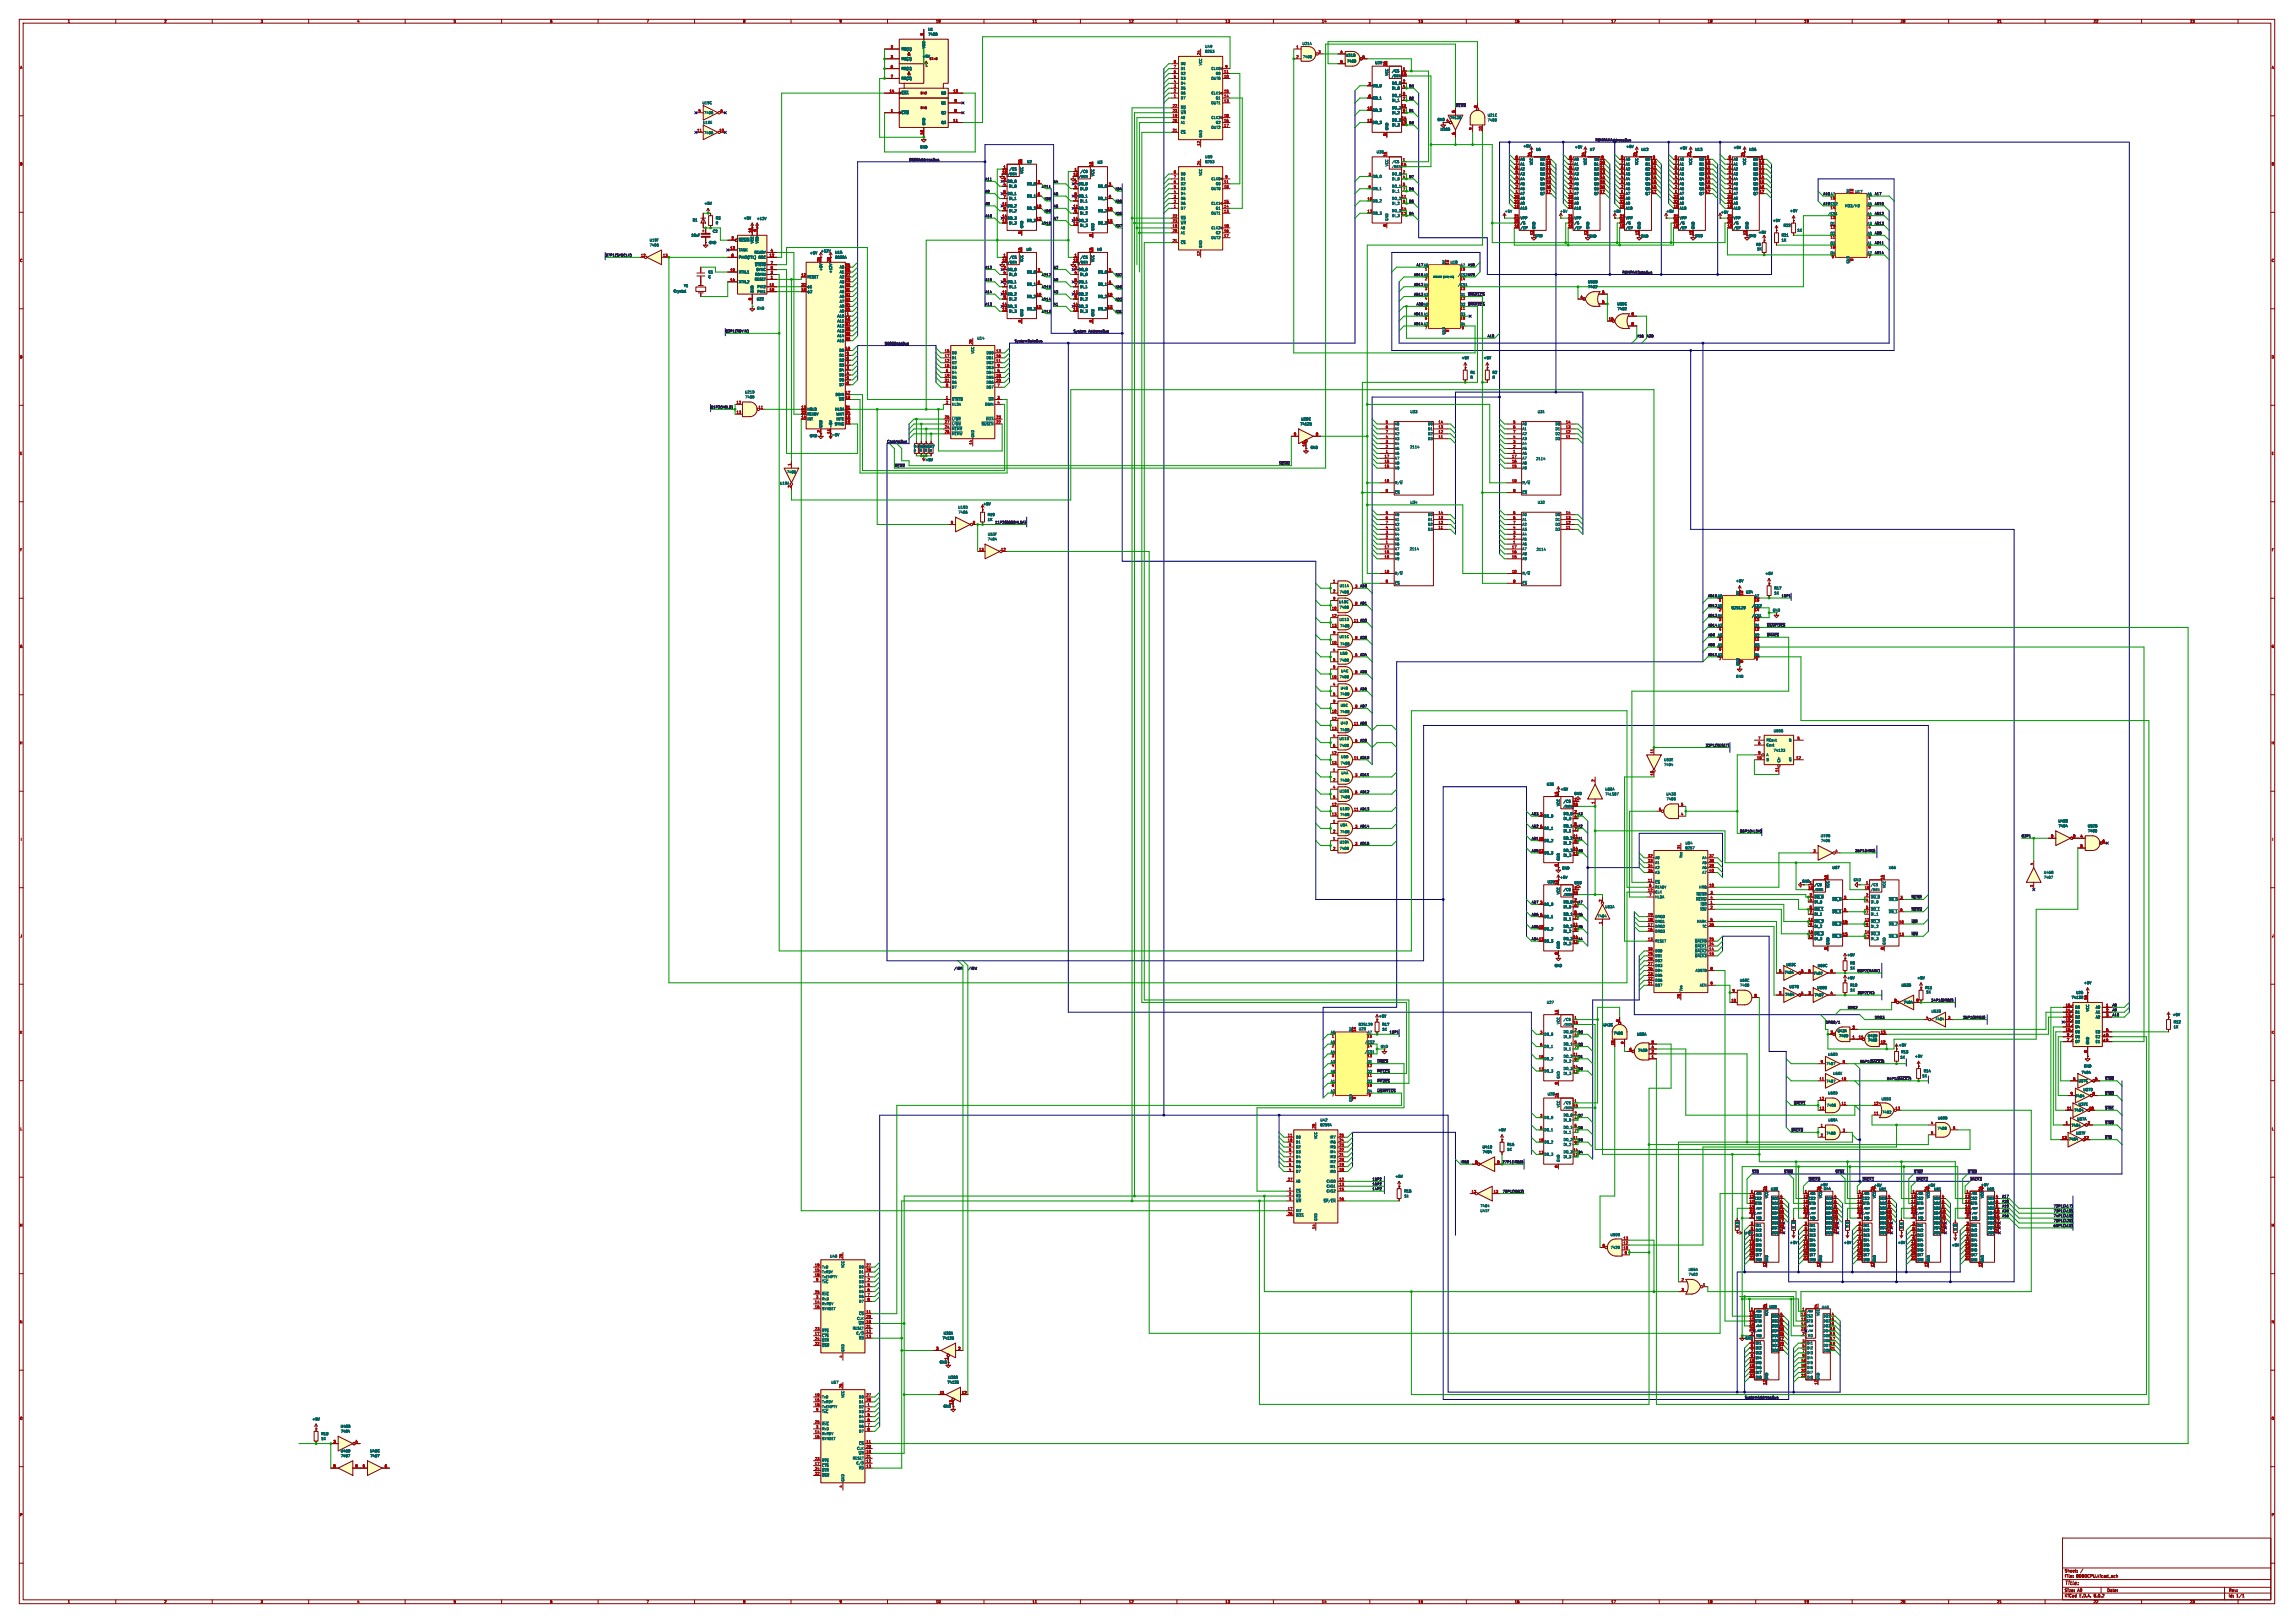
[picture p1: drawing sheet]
<svg xmlns="http://www.w3.org/2000/svg" width="1189mm" height="841mm" viewBox="0 0 1189 841" stroke-linecap="round" stroke-linejoin="round" font-family="sans-serif">
<defs><g id="words">
<text font-size="2.8" fill="#840000" x="1070" y="822">Title:</text>
<g font-size="2.1" fill="#006464">
<text x="470" y="29">&amp;</text>
<text x="470" y="39">&amp;</text>
</g>
<g font-size="2.1" fill="#840000">
<text x="1070" y="815">Sheet:</text>
<text x="1070" y="818">File:</text>
<text x="1076" y="818">8080CPU.kicad_sch</text>
<text x="1070" y="828">KiCad</text>
<text x="1070" y="825">Size:</text>
<text x="1077" y="825">A0</text>
<text x="1078" y="828">E.D.A.</text>
<text x="1085" y="828">8.0.2</text>
<text x="1092" y="825">Date:</text>
<text x="1155" y="825">Rev:</text>
<text x="1155" y="828">Id:</text>
<text x="1159" y="828">1/1</text>
</g>
<g font-size="1.8" fill="#840000">
<text x="35" y="12">1</text>
<text x="85" y="12">2</text>
<text x="135" y="12">3</text>
<text x="185" y="12">4</text>
<text x="235" y="12">5</text>
<text x="285" y="12">6</text>
<text x="335" y="12">7</text>
<text x="385" y="12">8</text>
<text x="435" y="12">9</text>
<text x="485" y="12">10</text>
<text x="535" y="12">11</text>
<text x="585" y="12">12</text>
<text x="635" y="12">13</text>
<text x="685" y="12">14</text>
<text x="735" y="12">15</text>
<text x="785" y="12">16</text>
<text x="835" y="12">17</text>
<text x="885" y="12">18</text>
<text x="935" y="12">19</text>
<text x="985" y="12">20</text>
<text x="1035" y="12">21</text>
<text x="1085" y="12">22</text>
<text x="1135" y="12">23</text>
<text x="10" y="36">A</text>
<text x="1177" y="36">A</text>
<text x="745" y="63">GND 4</text>
<text x="10" y="86">B</text>
<text x="1177" y="86">B</text>
<text x="556" y="91">15</text>
<text x="795" y="122" transform="rotate(-90 795 122)">12</text>
<text x="823" y="122" transform="rotate(-90 823 122)">12</text>
<text x="849" y="122" transform="rotate(-90 849 122)">12</text>
<text x="905" y="122" transform="rotate(-90 905 122)">12</text>
<text x="10" y="136">C</text>
<text x="1177" y="136">C</text>
<text x="10" y="186">D</text>
<text x="1177" y="186">D</text>
<text x="425" y="224" transform="rotate(-90 425 224)">2</text>
<text x="430" y="225" transform="rotate(-90 430 225)">11</text>
<text x="10" y="236">E</text>
<text x="1177" y="236">E</text>
<text x="10" y="286">F</text>
<text x="1177" y="286">F</text>
<text x="10" y="336">G</text>
<text x="1177" y="336">G</text>
<text x="10" y="386">H</text>
<text x="1177" y="386">H</text>
<text x="11" y="436">I</text>
<text x="1178" y="436">I</text>
<text x="10" y="486">J</text>
<text x="1177" y="486">J</text>
<text x="10" y="536">K</text>
<text x="1177" y="536">K</text>
<text x="10" y="586">L</text>
<text x="1177" y="586">L</text>
<text x="943" y="617" transform="rotate(-90 943 617)">24</text>
<text x="971" y="617" transform="rotate(-90 971 617)">24</text>
<text x="10" y="636">M</text>
<text x="1177" y="636">M</text>
<text x="10" y="686">N</text>
<text x="1177" y="686">N</text>
<text x="10" y="736">O</text>
<text x="1177" y="736">O</text>
<text x="10" y="786">P</text>
<text x="1177" y="786">P</text>
<text x="35" y="831">1</text>
<text x="85" y="831">2</text>
<text x="135" y="831">3</text>
<text x="185" y="831">4</text>
<text x="235" y="831">5</text>
<text x="285" y="831">6</text>
<text x="335" y="831">7</text>
<text x="385" y="831">8</text>
<text x="435" y="831">9</text>
<text x="485" y="831">10</text>
<text x="535" y="831">11</text>
<text x="585" y="831">12</text>
<text x="635" y="831">13</text>
<text x="685" y="831">14</text>
<text x="735" y="831">15</text>
<text x="785" y="831">16</text>
<text x="835" y="831">17</text>
<text x="885" y="831">18</text>
<text x="935" y="831">19</text>
<text x="985" y="831">20</text>
<text x="1035" y="831">21</text>
<text x="1085" y="831">22</text>
<text x="1135" y="831">23</text>
</g>
<g font-size="1.8" fill="#006464">
<text x="481" y="16">U1</text>
<text x="481" y="19">7490</text>
<text x="675" y="23">U21A</text>
<text x="467" y="26">R0(1)</text>
<text x="480" y="25" transform="rotate(-90 480 25)">VCC</text>
<text x="625" y="25">U49</text>
<text x="625" y="28">8253</text>
<text x="697" y="30">U21B</text>
<text x="467" y="31">R0(2)</text>
<text x="478" y="30">+5V</text>
<text x="612" y="34">D0</text>
<text x="623" y="34" transform="rotate(-90 623 34)">VCC</text>
<text x="675" y="30">7400</text>
<text x="698" y="33">7400</text>
<text x="713" y="33">U29</text>
<text x="467" y="36">R9(1)</text>
<text x="467" y="42">R9(2)</text>
<text x="612" y="42">D3</text>
<text x="612" y="39">D2</text>
<text x="612" y="36">D1</text>
<text x="628" y="42">OUT0</text>
<text x="628" y="36">CLK0</text>
<text x="630" y="39">G0</text>
<text x="720" y="39" transform="rotate(-90 720 39)">VCC</text>
<text x="721" y="38">/CS</text>
<text x="612" y="47">D5</text>
<text x="612" y="44">D4</text>
<text x="711" y="45">DB_0</text>
<text x="721" y="44">DO_0</text>
<text x="721" y="47">DI_0</text>
<text x="467" y="49">~{CKA}</text>
<text x="488" y="49">Q0</text>
<text x="612" y="52">D7</text>
<text x="612" y="49">D6</text>
<text x="628" y="49">CLK1</text>
<text x="630" y="52">G1</text>
<text x="711" y="52">DB_1</text>
<text x="721" y="50">DO_1</text>
<text x="721" y="53">DI_1</text>
<text x="364" y="54">U19C</text>
<text x="365" y="59">7406</text>
<text x="467" y="59">~{CKB}</text>
<text x="488" y="59">Q2</text>
<text x="488" y="54">Q1</text>
<text x="612" y="57">~{RD}</text>
<text x="612" y="59">~{WR}</text>
<text x="628" y="54">OUT1</text>
<text x="711" y="58">DB_2</text>
<text x="721" y="57">DO_2</text>
<text x="721" y="59">DI_2</text>
<text x="364" y="64">U19E</text>
<text x="480" y="65" transform="rotate(-90 480 65)">GND</text>
<text x="488" y="64">Q3</text>
<text x="612" y="62">A0</text>
<text x="612" y="64">A1</text>
<text x="628" y="62">CLK2</text>
<text x="630" y="64">G2</text>
<text x="711" y="64">DB_3</text>
<text x="721" y="66">DI_3</text>
<text x="721" y="63">DO_3</text>
<text x="751" y="62">74125</text>
<text x="771" y="61">U21C</text>
<text x="771" y="63">7400</text>
<text x="365" y="70">7406</text>
<text x="612" y="69">~{CS}</text>
<text x="623" y="71" transform="rotate(-90 623 71)">GND</text>
<text x="628" y="67">OUT2</text>
<text x="720" y="68" transform="rotate(-90 720 68)">GND</text>
<text x="747" y="68">U20B</text>
<text x="477" y="77">GND</text>
<text x="789" y="77">+5V</text>
<text x="816" y="77">+5V</text>
<text x="843" y="77">+5V</text>
<text x="870" y="78">+5V</text>
<text x="898" y="77">+5V</text>
<text x="625" y="82">U59</text>
<text x="713" y="80">U30</text>
<text x="719" y="81" transform="rotate(-90 719 81)">16</text>
<text x="788" y="83">A0</text>
<text x="796" y="78">U6</text>
<text x="798" y="83">Q0</text>
<text x="816" y="83">A0</text>
<text x="824" y="78">U7</text>
<text x="826" y="83">Q0</text>
<text x="843" y="83">A0</text>
<text x="851" y="78">U12</text>
<text x="853" y="83">Q0</text>
<text x="870" y="83">A0</text>
<text x="879" y="78">U13</text>
<text x="881" y="83">Q0</text>
<text x="898" y="83">A0</text>
<text x="906" y="78">U26</text>
<text x="909" y="83">Q0</text>
<text x="523" y="88">/CS</text>
<text x="532" y="85">U2</text>
<text x="560" y="90">/CS</text>
<text x="569" y="85">U3</text>
<text x="625" y="85">8253</text>
<text x="720" y="86" transform="rotate(-90 720 86)">VCC</text>
<text x="721" y="85">/CS</text>
<text x="788" y="88">A2</text>
<text x="788" y="86">A1</text>
<text x="795" y="86" transform="rotate(-90 795 86)">VCC</text>
<text x="798" y="86">Q1</text>
<text x="798" y="88">Q2</text>
<text x="816" y="88">A2</text>
<text x="816" y="86">A1</text>
<text x="823" y="86" transform="rotate(-90 823 86)">VCC</text>
<text x="826" y="86">Q1</text>
<text x="826" y="88">Q2</text>
<text x="843" y="88">A2</text>
<text x="843" y="86">A1</text>
<text x="849" y="86" transform="rotate(-90 849 86)">VCC</text>
<text x="853" y="86">Q1</text>
<text x="853" y="88">Q2</text>
<text x="870" y="88">A2</text>
<text x="870" y="86">A1</text>
<text x="877" y="86" transform="rotate(-90 877 86)">VCC</text>
<text x="881" y="86">Q1</text>
<text x="881" y="88">Q2</text>
<text x="898" y="88">A2</text>
<text x="898" y="86">A1</text>
<text x="905" y="86" transform="rotate(-90 905 86)">VCC</text>
<text x="909" y="86">Q1</text>
<text x="909" y="88">Q2</text>
<text x="522" y="95">DO_0</text>
<text x="530" y="90" transform="rotate(-90 530 90)">VCC</text>
<text x="567" y="91" transform="rotate(-90 567 91)">VCC</text>
<text x="612" y="94">D1</text>
<text x="612" y="91">D0</text>
<text x="623" y="91" transform="rotate(-90 623 91)">VCC</text>
<text x="628" y="94">CLK0</text>
<text x="711" y="92">DB_0</text>
<text x="721" y="91">DO_0</text>
<text x="721" y="94">DI_0</text>
<text x="788" y="94">A4</text>
<text x="788" y="91">A3</text>
<text x="798" y="91">Q3</text>
<text x="798" y="94">Q4</text>
<text x="816" y="94">A4</text>
<text x="816" y="91">A3</text>
<text x="826" y="91">Q3</text>
<text x="826" y="94">Q4</text>
<text x="843" y="94">A4</text>
<text x="843" y="91">A3</text>
<text x="853" y="91">Q3</text>
<text x="853" y="94">Q4</text>
<text x="870" y="94">A4</text>
<text x="870" y="91">A3</text>
<text x="881" y="91">Q3</text>
<text x="881" y="94">Q4</text>
<text x="898" y="94">A4</text>
<text x="898" y="91">A3</text>
<text x="909" y="91">Q3</text>
<text x="909" y="94">Q4</text>
<text x="522" y="101">DO_1</text>
<text x="523" y="97">DI_0</text>
<text x="532" y="96">DB_0</text>
<text x="559" y="96">DO_0</text>
<text x="560" y="99">DI_0</text>
<text x="569" y="97">DB_0</text>
<text x="612" y="101">D4</text>
<text x="612" y="99">D3</text>
<text x="612" y="96">D2</text>
<text x="628" y="99">OUT0</text>
<text x="630" y="96">G0</text>
<text x="711" y="99">DB_1</text>
<text x="721" y="97">DO_1</text>
<text x="721" y="100">DI_1</text>
<text x="788" y="101">A7</text>
<text x="788" y="99">A6</text>
<text x="788" y="96">A5</text>
<text x="798" y="96">Q5</text>
<text x="798" y="99">Q6</text>
<text x="798" y="101">Q7</text>
<text x="816" y="101">A7</text>
<text x="816" y="99">A6</text>
<text x="816" y="96">A5</text>
<text x="826" y="96">Q5</text>
<text x="826" y="99">Q6</text>
<text x="826" y="101">Q7</text>
<text x="843" y="101">A7</text>
<text x="843" y="99">A6</text>
<text x="843" y="96">A5</text>
<text x="853" y="96">Q5</text>
<text x="853" y="99">Q6</text>
<text x="853" y="101">Q7</text>
<text x="870" y="101">A7</text>
<text x="870" y="99">A6</text>
<text x="870" y="96">A5</text>
<text x="881" y="96">Q5</text>
<text x="881" y="99">Q6</text>
<text x="881" y="101">Q7</text>
<text x="898" y="101">A7</text>
<text x="898" y="99">A6</text>
<text x="898" y="96">A5</text>
<text x="909" y="96">Q5</text>
<text x="909" y="99">Q6</text>
<text x="909" y="101">Q7</text>
<text x="959" y="100" transform="rotate(-90 959 100)">5V</text>
<text x="961" y="100">U17</text>
<text x="968" y="101">A6</text>
<text x="365" y="106">+5V</text>
<text x="522" y="108">DO_2</text>
<text x="523" y="104">DI_1</text>
<text x="532" y="102">DB_1</text>
<text x="559" y="102">DO_1</text>
<text x="560" y="105">DI_1</text>
<text x="569" y="104">DB_1</text>
<text x="612" y="106">D6</text>
<text x="612" y="104">D5</text>
<text x="628" y="106">CLK1</text>
<text x="711" y="105">DB_2</text>
<text x="721" y="104">DO_2</text>
<text x="721" y="106">DI_2</text>
<text x="788" y="106">A9</text>
<text x="788" y="104">A8</text>
<text x="816" y="106">A9</text>
<text x="816" y="104">A8</text>
<text x="843" y="106">A9</text>
<text x="843" y="104">A8</text>
<text x="870" y="106">A9</text>
<text x="870" y="104">A8</text>
<text x="898" y="106">A9</text>
<text x="898" y="104">A8</text>
<text x="956" y="108">M33/HD</text>
<text x="968" y="106">A5</text>
<text x="371" y="114">R3</text>
<text x="385" y="114">+5V</text>
<text x="522" y="114">DO_3</text>
<text x="523" y="110">DI_2</text>
<text x="532" y="109">DB_2</text>
<text x="559" y="109">DO_2</text>
<text x="560" y="111">DI_2</text>
<text x="569" y="110">DB_2</text>
<text x="612" y="109">D7</text>
<text x="612" y="114">~{RD}</text>
<text x="628" y="111">OUT1</text>
<text x="630" y="109">G1</text>
<text x="711" y="111">DB_3</text>
<text x="721" y="113">DI_3</text>
<text x="721" y="110">DO_3</text>
<text x="780" y="110">+5V</text>
<text x="788" y="109">A10</text>
<text x="788" y="114">VPP</text>
<text x="808" y="110">+5V</text>
<text x="816" y="109">A10</text>
<text x="816" y="114">VPP</text>
<text x="836" y="110">+5V</text>
<text x="843" y="109">A10</text>
<text x="843" y="114">VPP</text>
<text x="864" y="110">+5V</text>
<text x="870" y="109">A10</text>
<text x="870" y="114">VPP</text>
<text x="892" y="111">+5V</text>
<text x="898" y="109">A10</text>
<text x="898" y="114">VPP</text>
<text x="928" y="110">+5V</text>
<text x="947" y="112">/CS1</text>
<text x="968" y="112">A4</text>
<text x="359" y="115">D1</text>
<text x="371" y="116">R</text>
<text x="392" y="114">+12V</text>
<text x="523" y="116">DI_3</text>
<text x="530" y="118" transform="rotate(-90 530 118)">GND</text>
<text x="532" y="115">DB_3</text>
<text x="559" y="115">DO_3</text>
<text x="560" y="118">DI_3</text>
<text x="567" y="120" transform="rotate(-90 567 120)">GND</text>
<text x="569" y="116">DB_3</text>
<text x="612" y="119">A0</text>
<text x="612" y="116">~{WR}</text>
<text x="628" y="119">CLK2</text>
<text x="720" y="115" transform="rotate(-90 720 115)">GND</text>
<text x="788" y="119">/EP</text>
<text x="788" y="116">/G</text>
<text x="796" y="119" transform="rotate(-90 796 119)">GND</text>
<text x="816" y="119">/EP</text>
<text x="816" y="116">/G</text>
<text x="824" y="119" transform="rotate(-90 824 119)">GND</text>
<text x="843" y="119">/EP</text>
<text x="843" y="116">/G</text>
<text x="850" y="119" transform="rotate(-90 850 119)">GND</text>
<text x="870" y="119">/EP</text>
<text x="870" y="116">/G</text>
<text x="878" y="119" transform="rotate(-90 878 119)">GND</text>
<text x="898" y="119">/EP</text>
<text x="898" y="116">/G</text>
<text x="906" y="119" transform="rotate(-90 906 119)">GND</text>
<text x="919" y="115">+5V</text>
<text x="924" y="118">R22</text>
<text x="949" y="117">O1</text>
<text x="968" y="117">A3</text>
<text x="337" y="125">U19F</text>
<text x="358" y="123">10uF</text>
<text x="369" y="121">C2</text>
<text x="383" y="125">~{RESIN}</text>
<text x="612" y="122">A1</text>
<text x="628" y="124">OUT2</text>
<text x="630" y="122">G2</text>
<text x="796" y="123">GND</text>
<text x="823" y="123">GND</text>
<text x="850" y="123">GND</text>
<text x="879" y="123">GND</text>
<text x="906" y="123">GND</text>
<text x="911" y="121">+5V</text>
<text x="923" y="123">R21</text>
<text x="923" y="125">1K</text>
<text x="931" y="120">1K</text>
<text x="949" y="122">O2</text>
<text x="968" y="122">A0</text>
<text x="337" y="128">7406</text>
<text x="367" y="127">GND</text>
<text x="383" y="130">TANK</text>
<text x="391" y="126" transform="rotate(-90 391 126)">VCC</text>
<text x="391" y="132">READY</text>
<text x="393" y="126" transform="rotate(-90 393 126)">VDD</text>
<text x="420" y="132">+5V</text>
<text x="425" y="131">+12V</text>
<text x="433" y="132">U15</text>
<text x="532" y="130">U8</text>
<text x="568" y="130">U9</text>
<text x="612" y="127">~{CS}</text>
<text x="623" y="129" transform="rotate(-90 623 129)">GND</text>
<text x="910" y="128">R8</text>
<text x="911" y="130">1K</text>
<text x="949" y="127">O3</text>
<text x="949" y="132">O4</text>
<text x="968" y="127">A1</text>
<text x="968" y="132">A2</text>
<text x="383" y="134">PHI2(TTL)</text>
<text x="393" y="134">OSC</text>
<text x="433" y="134">8080A</text>
<text x="523" y="134">/CS</text>
<text x="530" y="136" transform="rotate(-90 530 136)">VCC</text>
<text x="560" y="134">/CS</text>
<text x="567" y="136" transform="rotate(-90 567 136)">VCC</text>
<text x="749" y="137" transform="rotate(-90 749 137)">5V</text>
<text x="752" y="137">U18</text>
<text x="959" y="137" transform="rotate(-90 959 137)">GND</text>
<text x="367" y="142">C1</text>
<text x="383" y="142">XTAL1</text>
<text x="391" y="138">~{STSTB}</text>
<text x="391" y="143">RDYIN</text>
<text x="392" y="141">SYNC</text>
<text x="426" y="140" transform="rotate(-90 426 140)">+5V</text>
<text x="431" y="142" transform="rotate(-90 431 142)">+12V</text>
<text x="435" y="139">A0</text>
<text x="435" y="142">A1</text>
<text x="522" y="141">DO_0</text>
<text x="523" y="143">DI_0</text>
<text x="532" y="142">DB_0</text>
<text x="559" y="141">DO_0</text>
<text x="560" y="143">DI_0</text>
<text x="569" y="142">DB_0</text>
<text x="757" y="138">A7</text>
<text x="354" y="149">Y1</text>
<text x="367" y="144">C</text>
<text x="383" y="147">XTAL2</text>
<text x="391" y="146">RESET</text>
<text x="392" y="149">PHI2</text>
<text x="418" y="144">RESET</text>
<text x="435" y="144">A2</text>
<text x="435" y="147">A3</text>
<text x="435" y="149">A4</text>
<text x="522" y="147">DO_1</text>
<text x="523" y="149">DI_1</text>
<text x="532" y="148">DB_1</text>
<text x="559" y="147">DO_1</text>
<text x="560" y="149">DI_1</text>
<text x="569" y="148">DB_1</text>
<text x="756" y="148">/CS1</text>
<text x="823" y="147">U55B</text>
<text x="823" y="149">7402</text>
<text x="349" y="152">Crystal</text>
<text x="391" y="152" transform="rotate(-90 391 152)">GND</text>
<text x="392" y="156">U22</text>
<text x="392" y="152">PHI1</text>
<text x="435" y="152">A5</text>
<text x="435" y="155">A6</text>
<text x="522" y="153">DO_2</text>
<text x="523" y="156">DI_2</text>
<text x="532" y="155">DB_2</text>
<text x="559" y="153">DO_2</text>
<text x="560" y="156">DI_2</text>
<text x="569" y="155">DB_2</text>
<text x="757" y="153">O1</text>
<text x="392" y="161">GND</text>
<text x="435" y="157">A7</text>
<text x="435" y="160">A8</text>
<text x="522" y="160">DO_3</text>
<text x="532" y="161">DB_3</text>
<text x="559" y="160">DO_3</text>
<text x="569" y="161">DB_3</text>
<text x="757" y="158">O2</text>
<text x="838" y="158">U55C</text>
<text x="838" y="161">7402</text>
<text x="434" y="165">A10</text>
<text x="434" y="167">A11</text>
<text x="435" y="162">A9</text>
<text x="523" y="162">DI_3</text>
<text x="530" y="164" transform="rotate(-90 530 164)">GND</text>
<text x="560" y="162">DI_3</text>
<text x="567" y="164" transform="rotate(-90 567 164)">GND</text>
<text x="757" y="164">O3</text>
<text x="434" y="170">A12</text>
<text x="434" y="172">A13</text>
<text x="749" y="173" transform="rotate(-90 749 173)">GND</text>
<text x="757" y="169">O4</text>
<text x="434" y="177">A15</text>
<text x="434" y="175">A14</text>
<text x="506" y="176">U14</text>
<text x="435" y="182">D0</text>
<text x="435" y="185">D1</text>
<text x="493" y="184">D0</text>
<text x="505" y="183" transform="rotate(-90 505 183)">VCC</text>
<text x="511" y="184">DB0</text>
<text x="435" y="190">D3</text>
<text x="435" y="188">D2</text>
<text x="493" y="191">D3</text>
<text x="493" y="189">D2</text>
<text x="493" y="186">D1</text>
<text x="511" y="189">DB2</text>
<text x="511" y="186">DB1</text>
<text x="511" y="191">DB3</text>
<text x="757" y="186">+5V</text>
<text x="769" y="186">+5V</text>
<text x="435" y="193">D4</text>
<text x="435" y="195">D5</text>
<text x="435" y="198">D6</text>
<text x="493" y="196">D5</text>
<text x="493" y="194">D4</text>
<text x="511" y="196">DB5</text>
<text x="511" y="194">DB4</text>
<text x="762" y="194">R1</text>
<text x="762" y="196">R</text>
<text x="773" y="194">R2</text>
<text x="773" y="196">R</text>
<text x="435" y="200">D7</text>
<text x="493" y="199">D6</text>
<text x="493" y="202">D7</text>
<text x="511" y="199">DB6</text>
<text x="511" y="202">DB7</text>
<text x="386" y="204">U21D</text>
<text x="386" y="207">7400</text>
<text x="433" y="205">DBIN</text>
<text x="435" y="208">~{WR}</text>
<text x="493" y="208">~{STSTB}</text>
<text x="512" y="208">~{WR}</text>
<text x="418" y="213">HOLD</text>
<text x="418" y="215">READY</text>
<text x="433" y="213">HLDA</text>
<text x="433" y="215">WAIT</text>
<text x="493" y="210">HLDA</text>
<text x="510" y="210">DBIN</text>
<text x="731" y="214">U33</text>
<text x="797" y="214">U31</text>
<text x="418" y="218">INT</text>
<text x="426" y="222" transform="rotate(-90 426 222)">GND</text>
<text x="431" y="222" transform="rotate(-90 431 222)">-5V</text>
<text x="433" y="221">SYNC</text>
<text x="433" y="218">INTE</text>
<text x="493" y="218">~{I/OR}</text>
<text x="493" y="221">~{I/OW}</text>
<text x="509" y="221">~{BUSEN}</text>
<text x="511" y="218">~{INTA}</text>
<text x="674" y="221">74125</text>
<text x="674" y="218">U20C</text>
<text x="723" y="221">A0</text>
<text x="740" y="221">D0</text>
<text x="789" y="221">A0</text>
<text x="806" y="221">D0</text>
<text x="420" y="227">GND</text>
<text x="431" y="226">-5V</text>
<text x="493" y="223">~{MEMR}</text>
<text x="493" y="226">~{MEMW}</text>
<text x="505" y="227" transform="rotate(-90 505 227)">GND</text>
<text x="723" y="223">A1</text>
<text x="723" y="226">A2</text>
<text x="740" y="226">D2</text>
<text x="740" y="223">D1</text>
<text x="789" y="223">A1</text>
<text x="789" y="226">A2</text>
<text x="806" y="226">D2</text>
<text x="806" y="223">D1</text>
<text x="473" y="232">R4</text>
<text x="477" y="232">R5</text>
<text x="479" y="232">R6</text>
<text x="482" y="232">R7</text>
<text x="679" y="233">GND</text>
<text x="723" y="233">A5</text>
<text x="723" y="231">A4</text>
<text x="723" y="228">A3</text>
<text x="731" y="233">2114</text>
<text x="740" y="228">D3</text>
<text x="789" y="233">A5</text>
<text x="789" y="231">A4</text>
<text x="789" y="228">A3</text>
<text x="806" y="228">D3</text>
<text x="473" y="235">R</text>
<text x="477" y="234">R</text>
<text x="479" y="234">R</text>
<text x="480" y="239">+5V</text>
<text x="482" y="235">R</text>
<text x="723" y="236">A6</text>
<text x="723" y="238">A7</text>
<text x="789" y="236">A6</text>
<text x="789" y="238">A7</text>
<text x="796" y="239">2114</text>
<text x="408" y="245">7406</text>
<text x="723" y="243">A9</text>
<text x="723" y="241">A8</text>
<text x="789" y="243">A9</text>
<text x="789" y="241">A8</text>
<text x="404" y="251">U19A</text>
<text x="723" y="251">R/~{W}</text>
<text x="789" y="251">R/~{W}</text>
<text x="723" y="256">~{CS}</text>
<text x="789" y="256">~{CS}</text>
<text x="496" y="264">U19D</text>
<text x="510" y="262">+5V</text>
<text x="731" y="261">U34</text>
<text x="797" y="261">U32</text>
<text x="497" y="266">7406</text>
<text x="512" y="268">R19</text>
<text x="723" y="268">A0</text>
<text x="740" y="268">D0</text>
<text x="789" y="268">A0</text>
<text x="806" y="268">D0</text>
<text x="512" y="270">1K</text>
<text x="723" y="275">A3</text>
<text x="723" y="270">A1</text>
<text x="723" y="273">A2</text>
<text x="740" y="275">D3</text>
<text x="740" y="273">D2</text>
<text x="740" y="270">D1</text>
<text x="789" y="275">A3</text>
<text x="789" y="270">A1</text>
<text x="789" y="273">A2</text>
<text x="806" y="275">D3</text>
<text x="806" y="273">D2</text>
<text x="806" y="270">D1</text>
<text x="512" y="278">U53F</text>
<text x="512" y="280">7404</text>
<text x="723" y="280">A5</text>
<text x="723" y="278">A4</text>
<text x="789" y="280">A5</text>
<text x="789" y="278">A4</text>
<text x="723" y="283">A6</text>
<text x="723" y="288">A8</text>
<text x="723" y="285">A7</text>
<text x="731" y="285">2114</text>
<text x="789" y="283">A6</text>
<text x="789" y="288">A8</text>
<text x="789" y="285">A7</text>
<text x="796" y="286">2114</text>
<text x="723" y="290">A9</text>
<text x="789" y="290">A9</text>
<text x="723" y="298">R/~{W}</text>
<text x="789" y="298">R/~{W}</text>
<text x="915" y="298">+5V</text>
<text x="694" y="304">U11A</text>
<text x="723" y="303">~{CS}</text>
<text x="789" y="303">~{CS}</text>
<text x="900" y="302">+5V</text>
<text x="919" y="306">R17</text>
<text x="694" y="308">7408</text>
<text x="890" y="310">A6</text>
<text x="901" y="309" transform="rotate(-90 901 309)">5V</text>
<text x="905" y="308">U24</text>
<text x="909" y="310">A7</text>
<text x="919" y="308">1K</text>
<text x="694" y="313">U10C</text>
<text x="694" y="316">7408</text>
<text x="890" y="315">A5</text>
<text x="897" y="316">82S129</text>
<text x="908" y="315">/CS2</text>
<text x="919" y="317">GND</text>
<text x="694" y="322">U11D</text>
<text x="890" y="320">A4</text>
<text x="908" y="320">/CS1</text>
<text x="694" y="325">7408</text>
<text x="890" y="330">A0</text>
<text x="890" y="325">A3</text>
<text x="909" y="330">O2</text>
<text x="909" y="325">O1</text>
<text x="694" y="331">U11C</text>
<text x="694" y="335">7408</text>
<text x="890" y="335">A1</text>
<text x="909" y="335">O3</text>
<text x="694" y="339">U5B</text>
<text x="890" y="340">A2</text>
<text x="909" y="340">O4</text>
<text x="694" y="343">7408</text>
<text x="901" y="345" transform="rotate(-90 901 345)">GND</text>
<text x="694" y="352">7408</text>
<text x="695" y="349">U4C</text>
<text x="900" y="351">GND</text>
<text x="695" y="357">U4B</text>
<text x="694" y="361">7408</text>
<text x="694" y="370">7408</text>
<text x="695" y="366">U5C</text>
<text x="695" y="376">U4D</text>
<text x="694" y="384">U11B</text>
<text x="694" y="379">7408</text>
<text x="919" y="380">U65B</text>
<text x="694" y="387">7408</text>
<text x="915" y="387">Cext</text>
<text x="915" y="384">RCext</text>
<text x="919" y="390">74123</text>
<text x="927" y="384">Q</text>
<text x="695" y="393">U5D</text>
<text x="862" y="395">U53E</text>
<text x="915" y="395">B</text>
<text x="915" y="392">A</text>
<text x="923" y="395" transform="rotate(-90 923 395)">Clr</text>
<text x="927" y="395">~{Q}</text>
<text x="695" y="396">7408</text>
<text x="695" y="401">U4A</text>
<text x="862" y="397">7404</text>
<text x="694" y="405">7408</text>
<text x="802" y="407">U35</text>
<text x="694" y="411">U10B</text>
<text x="695" y="414">7408</text>
<text x="809" y="410">+5V</text>
<text x="816" y="412">GND</text>
<text x="832" y="410">U60A</text>
<text x="832" y="412">74LS07</text>
<text x="864" y="412">U43B</text>
<text x="694" y="420">U10D</text>
<text x="809" y="418" transform="rotate(-90 809 418)">VCC</text>
<text x="810" y="416">/CS</text>
<text x="864" y="415">7400</text>
<text x="694" y="423">7408</text>
<text x="800" y="424">DB_0</text>
<text x="810" y="423">DO_0</text>
<text x="810" y="425">DI_0</text>
<text x="694" y="432">7408</text>
<text x="695" y="428">U5A</text>
<text x="800" y="430">DB_1</text>
<text x="810" y="429">DO_1</text>
<text x="810" y="431">DI_1</text>
<text x="1067" y="426">U48D</text>
<text x="1067" y="429">7404</text>
<text x="1082" y="429">U52B</text>
<text x="1082" y="431">7400</text>
<text x="694" y="437">U10A</text>
<text x="800" y="436">DB_2</text>
<text x="810" y="435">DO_2</text>
<text x="810" y="438">DI_2</text>
<text x="873" y="438">U54</text>
<text x="944" y="434">U19B</text>
<text x="944" y="436">7406</text>
<text x="694" y="441">7408</text>
<text x="800" y="443">DB_3</text>
<text x="810" y="442">DO_3</text>
<text x="873" y="440">8257</text>
<text x="809" y="446" transform="rotate(-90 809 446)">GND</text>
<text x="810" y="444">DI_3</text>
<text x="858" y="445">A0</text>
<text x="858" y="448">A1</text>
<text x="872" y="445" transform="rotate(-90 872 445)">Vcc</text>
<text x="882" y="445">A4</text>
<text x="882" y="448">A5</text>
<text x="808" y="456">+5V</text>
<text x="809" y="451">GND</text>
<text x="858" y="450">A2</text>
<text x="858" y="453">A3</text>
<text x="882" y="450">A6</text>
<text x="882" y="453">A7</text>
<text x="950" y="450">U67</text>
<text x="979" y="450">U66</text>
<text x="1059" y="453">U46B</text>
<text x="1059" y="456">7407</text>
<text x="802" y="458">U36</text>
<text x="810" y="462">/CS</text>
<text x="816" y="458">GND</text>
<text x="858" y="458">~{CS}</text>
<text x="858" y="461">READY</text>
<text x="881" y="461">HRQ</text>
<text x="934" y="458">GND</text>
<text x="938" y="458">1</text>
<text x="940" y="459">/CS</text>
<text x="948" y="460" transform="rotate(-90 948 460)">VCC</text>
<text x="961" y="457">GND</text>
<text x="970" y="459">/CS</text>
<text x="977" y="460" transform="rotate(-90 977 460)">VCC</text>
<text x="809" y="464" transform="rotate(-90 809 464)">VCC</text>
<text x="858" y="463">CLK</text>
<text x="858" y="466">HLDA</text>
<text x="879" y="467">~{MEMW}</text>
<text x="879" y="464">~{MEMR}</text>
<text x="940" y="466">~{DO_0}</text>
<text x="950" y="467">~{DB_0}</text>
<text x="970" y="466">~{DO_0}</text>
<text x="979" y="467">~{DB_0}</text>
<text x="800" y="469">DB_0</text>
<text x="810" y="468">DO_0</text>
<text x="810" y="471">DI_0</text>
<text x="832" y="471">U53A</text>
<text x="881" y="472">~{IOW}</text>
<text x="881" y="469">~{IOR}</text>
<text x="940" y="468">DI_0</text>
<text x="940" y="472">~{DO_1}</text>
<text x="950" y="473">~{DB_1}</text>
<text x="970" y="468">DI_0</text>
<text x="970" y="472">~{DO_1}</text>
<text x="979" y="473">~{DB_1}</text>
<text x="800" y="476">DB_1</text>
<text x="810" y="475">DO_1</text>
<text x="810" y="477">DI_1</text>
<text x="828" y="476">7404</text>
<text x="858" y="478">DRQ1</text>
<text x="858" y="476">DRQ0</text>
<text x="879" y="478">MARK</text>
<text x="940" y="478">~{DO_2}</text>
<text x="940" y="475">DI_1</text>
<text x="950" y="480">~{DB_2}</text>
<text x="970" y="478">~{DO_2}</text>
<text x="970" y="475">DI_1</text>
<text x="979" y="480">~{DB_2}</text>
<text x="800" y="482">DB_2</text>
<text x="810" y="481">DO_2</text>
<text x="810" y="483">DI_2</text>
<text x="858" y="483">DRQ3</text>
<text x="858" y="481">DRQ2</text>
<text x="882" y="481">TC</text>
<text x="940" y="485">~{DO_3}</text>
<text x="940" y="481">DI_2</text>
<text x="970" y="485">~{DO_3}</text>
<text x="970" y="481">DI_2</text>
<text x="800" y="489">DB_3</text>
<text x="809" y="492" transform="rotate(-90 809 492)">GND</text>
<text x="810" y="490">DI_3</text>
<text x="810" y="487">DO_3</text>
<text x="858" y="489">RESET</text>
<text x="878" y="491">~{DACK1}</text>
<text x="878" y="489">~{DACK0}</text>
<text x="940" y="487">DI_3</text>
<text x="948" y="490" transform="rotate(-90 948 490)">GND</text>
<text x="950" y="486">~{DB_3}</text>
<text x="970" y="487">DI_3</text>
<text x="977" y="490" transform="rotate(-90 977 490)">GND</text>
<text x="979" y="486">~{DB_3}</text>
<text x="858" y="496">DB1</text>
<text x="858" y="494">DB0</text>
<text x="878" y="494">~{DACK2}</text>
<text x="878" y="496">~{DACK3}</text>
<text x="957" y="496">+5V</text>
<text x="806" y="501">GND</text>
<text x="858" y="504">DB4</text>
<text x="858" y="501">DB3</text>
<text x="858" y="499">DB2</text>
<text x="879" y="504">ADSTB</text>
<text x="926" y="501">U53C</text>
<text x="942" y="501">U60C</text>
<text x="959" y="500">R9</text>
<text x="959" y="503">1K</text>
<text x="858" y="509">DB6</text>
<text x="858" y="506">DB5</text>
<text x="902" y="509">U69C</text>
<text x="925" y="505">7404</text>
<text x="940" y="505">7407</text>
<text x="957" y="508">+5V</text>
<text x="994" y="508">+5V</text>
<text x="858" y="511">DB7</text>
<text x="872" y="514" transform="rotate(-90 872 514)">Vss</text>
<text x="881" y="511">AEN</text>
<text x="902" y="511">7408</text>
<text x="927" y="512">U37B</text>
<text x="942" y="513">U60B</text>
<text x="959" y="511">R10</text>
<text x="959" y="514">1K</text>
<text x="985" y="511">U53D</text>
<text x="998" y="513">R11</text>
<text x="998" y="515">1K</text>
<text x="1076" y="515">U25</text>
<text x="1080" y="510">+5V</text>
<text x="802" y="520">U27</text>
<text x="925" y="516">7404</text>
<text x="940" y="516">7407</text>
<text x="987" y="520">7404</text>
<text x="1074" y="518">74138</text>
<text x="714" y="527">+5V</text>
<text x="1001" y="525">U53B</text>
<text x="1075" y="528">O2</text>
<text x="1075" y="525">O1</text>
<text x="1075" y="523">O0</text>
<text x="1083" y="524" transform="rotate(-90 1083 524)">VCC</text>
<text x="1086" y="523">A0</text>
<text x="1086" y="525">A1</text>
<text x="1086" y="528">A2</text>
<text x="1126" y="527">+5V</text>
<text x="704" y="532">82S129</text>
<text x="716" y="532">R17</text>
<text x="809" y="531" transform="rotate(-90 809 531)">VCC</text>
<text x="810" y="529">/CS</text>
<text x="831" y="532">U43C</text>
<text x="1003" y="529">7404</text>
<text x="1075" y="533">O4</text>
<text x="1075" y="530">O3</text>
<text x="1127" y="530">R12</text>
<text x="1127" y="533">1K</text>
<text x="690" y="536">A6</text>
<text x="701" y="535" transform="rotate(-90 701 535)">5V</text>
<text x="704" y="534">U23</text>
<text x="709" y="536">A7</text>
<text x="716" y="534">1K</text>
<text x="800" y="537">DB_0</text>
<text x="810" y="536">DO_0</text>
<text x="810" y="538">DI_0</text>
<text x="836" y="536">7400</text>
<text x="848" y="537">U50A</text>
<text x="952" y="535">U43A</text>
<text x="953" y="538">7400</text>
<text x="968" y="538">U43D</text>
<text x="968" y="540">7400</text>
<text x="1075" y="536">O5</text>
<text x="1075" y="538">O6</text>
<text x="1086" y="538">E2</text>
<text x="1086" y="536">E3</text>
<text x="690" y="541">A5</text>
<text x="690" y="546">A4</text>
<text x="707" y="546">/CS1</text>
<text x="707" y="541">/CS2</text>
<text x="716" y="543">GND</text>
<text x="800" y="543">DB_1</text>
<text x="810" y="542">DO_1</text>
<text x="810" y="544">DI_1</text>
<text x="849" y="545">7420</text>
<text x="984" y="542">+5V</text>
<text x="985" y="546">R13</text>
<text x="1075" y="541">O7</text>
<text x="1083" y="541" transform="rotate(-90 1083 541)">GND</text>
<text x="1086" y="541">E1</text>
<text x="690" y="551">A3</text>
<text x="709" y="551">O1</text>
<text x="800" y="550">DB_2</text>
<text x="810" y="548">DO_2</text>
<text x="810" y="551">DI_2</text>
<text x="947" y="547">U60D</text>
<text x="985" y="549">1K</text>
<text x="992" y="548">+5V</text>
<text x="690" y="556">A0</text>
<text x="709" y="556">O2</text>
<text x="800" y="556">DB_3</text>
<text x="810" y="557">DI_3</text>
<text x="810" y="555">DO_3</text>
<text x="946" y="552">7407</text>
<text x="950" y="557">U60E</text>
<text x="997" y="556">R14</text>
<text x="1079" y="557">7404</text>
<text x="1080" y="553">GND</text>
<text x="690" y="561">A1</text>
<text x="709" y="561">O3</text>
<text x="809" y="559" transform="rotate(-90 809 559)">GND</text>
<text x="946" y="561">7407</text>
<text x="996" y="558">1K</text>
<text x="1077" y="561">U37C</text>
<text x="690" y="566">A2</text>
<text x="709" y="566">O4</text>
<text x="802" y="568">U28</text>
<text x="947" y="567">U69D</text>
<text x="1075" y="569">7404</text>
<text x="1080" y="566">U37D</text>
<text x="701" y="571" transform="rotate(-90 701 571)">GND</text>
<text x="809" y="574" transform="rotate(-90 809 574)">VCC</text>
<text x="810" y="572">/CS</text>
<text x="947" y="574">7408</text>
<text x="975" y="570">U55D</text>
<text x="1077" y="573">U37E</text>
<text x="684" y="581">U42</text>
<text x="800" y="580">DB_0</text>
<text x="810" y="579">DO_0</text>
<text x="810" y="581">DI_0</text>
<text x="947" y="581">U69A</text>
<text x="975" y="577">7402</text>
<text x="1004" y="580">U69B</text>
<text x="1075" y="576">7404</text>
<text x="1076" y="581">U37A</text>
<text x="684" y="584">8259A</text>
<text x="776" y="586">+5V</text>
<text x="800" y="586">DB_1</text>
<text x="810" y="585">DO_1</text>
<text x="810" y="588">DI_1</text>
<text x="1004" y="586">7408</text>
<text x="1073" y="584">7404</text>
<text x="672" y="593">D1</text>
<text x="672" y="590">D0</text>
<text x="683" y="590" transform="rotate(-90 683 590)">VCC</text>
<text x="689" y="593">IR6</text>
<text x="689" y="590">IR7</text>
<text x="781" y="594">R16</text>
<text x="800" y="593">DB_2</text>
<text x="810" y="591">DO_2</text>
<text x="810" y="594">DI_2</text>
<text x="946" y="588">7408</text>
<text x="1072" y="591">7404</text>
<text x="1076" y="588">U37F</text>
<text x="672" y="598">D3</text>
<text x="672" y="595">D2</text>
<text x="689" y="598">IR4</text>
<text x="689" y="595">IR5</text>
<text x="768" y="595">U41D</text>
<text x="768" y="598">7404</text>
<text x="781" y="596">1K</text>
<text x="800" y="599">DB_3</text>
<text x="810" y="598">DO_3</text>
<text x="672" y="605">D6</text>
<text x="672" y="603">D5</text>
<text x="672" y="600">D4</text>
<text x="689" y="605">IR1</text>
<text x="689" y="603">IR2</text>
<text x="689" y="600">IR3</text>
<text x="809" y="602" transform="rotate(-90 809 602)">GND</text>
<text x="810" y="600">DI_3</text>
<text x="672" y="608">D7</text>
<text x="689" y="608">IR0</text>
<text x="723" y="610">+5V</text>
<text x="672" y="613">A0</text>
<text x="687" y="613">CAS0</text>
<text x="687" y="616">CAS1</text>
<text x="918" y="617">U38</text>
<text x="943" y="615">+5V</text>
<text x="945" y="617">U44</text>
<text x="971" y="615">+5V</text>
<text x="974" y="617">U51</text>
<text x="999" y="615">+5V</text>
<text x="1002" y="617">U61</text>
<text x="1027" y="615">+5V</text>
<text x="1030" y="617">U68</text>
<text x="672" y="618">~{CS}</text>
<text x="672" y="621">~{RD}</text>
<text x="672" y="623">~{WR}</text>
<text x="686" y="623">~{SP}/~{EN}</text>
<text x="687" y="618">CAS2</text>
<text x="728" y="618">R15</text>
<text x="728" y="621">1k</text>
<text x="909" y="622">CS2</text>
<text x="917" y="621" transform="rotate(-90 917 621)">VCC</text>
<text x="918" y="622">DO1</text>
<text x="937" y="622">CS2</text>
<text x="944" y="621" transform="rotate(-90 944 621)">VCC</text>
<text x="946" y="622">DO1</text>
<text x="965" y="622">CS2</text>
<text x="972" y="621" transform="rotate(-90 972 621)">VCC</text>
<text x="974" y="622">DO1</text>
<text x="993" y="622">CS2</text>
<text x="1000" y="621" transform="rotate(-90 1000 621)">VCC</text>
<text x="1002" y="622">DO1</text>
<text x="1021" y="622">CS2</text>
<text x="1028" y="621" transform="rotate(-90 1028 621)">VCC</text>
<text x="1030" y="622">DO1</text>
<text x="672" y="628">INT</text>
<text x="767" y="628">U41F</text>
<text x="767" y="626">7404</text>
<text x="909" y="624">STB</text>
<text x="918" y="630">DO4</text>
<text x="918" y="624">DO2</text>
<text x="918" y="627">DO3</text>
<text x="922" y="628">10</text>
<text x="937" y="624">STB</text>
<text x="946" y="630">DO4</text>
<text x="946" y="624">DO2</text>
<text x="946" y="627">DO3</text>
<text x="950" y="628">10</text>
<text x="965" y="624">STB</text>
<text x="974" y="630">DO4</text>
<text x="974" y="624">DO2</text>
<text x="974" y="627">DO3</text>
<text x="978" y="628">10</text>
<text x="993" y="624">STB</text>
<text x="1002" y="630">DO4</text>
<text x="1002" y="624">DO2</text>
<text x="1002" y="627">DO3</text>
<text x="1006" y="628">10</text>
<text x="1021" y="624">STB</text>
<text x="1030" y="630">DO4</text>
<text x="1030" y="624">DO2</text>
<text x="1030" y="627">DO3</text>
<text x="1034" y="628">10</text>
<text x="672" y="631">~{INTA}</text>
<text x="683" y="633" transform="rotate(-90 683 633)">GND</text>
<text x="910" y="636">DI1</text>
<text x="910" y="632">MD</text>
<text x="918" y="632">DO5</text>
<text x="918" y="635">DO6</text>
<text x="938" y="636">DI1</text>
<text x="938" y="632">MD</text>
<text x="946" y="632">DO5</text>
<text x="946" y="635">DO6</text>
<text x="966" y="636">DI1</text>
<text x="966" y="632">MD</text>
<text x="974" y="632">DO5</text>
<text x="974" y="635">DO6</text>
<text x="994" y="636">DI1</text>
<text x="994" y="632">MD</text>
<text x="1002" y="632">DO5</text>
<text x="1002" y="635">DO6</text>
<text x="1022" y="636">DI1</text>
<text x="1022" y="632">MD</text>
<text x="1030" y="632">DO5</text>
<text x="1030" y="635">DO6</text>
<text x="835" y="641">U50B</text>
<text x="904" y="640">+5V7</text>
<text x="910" y="638">DI2</text>
<text x="910" y="641">DI3</text>
<text x="918" y="637">DO7</text>
<text x="918" y="640">DO8</text>
<text x="938" y="638">DI2</text>
<text x="938" y="641">DI3</text>
<text x="946" y="637">DO7</text>
<text x="946" y="640">DO8</text>
<text x="966" y="638">DI2</text>
<text x="966" y="641">DI3</text>
<text x="974" y="637">DO7</text>
<text x="974" y="640">DO8</text>
<text x="994" y="638">DI2</text>
<text x="994" y="641">DI3</text>
<text x="1002" y="637">DO7</text>
<text x="1002" y="640">DO8</text>
<text x="1022" y="638">DI2</text>
<text x="1022" y="641">DI3</text>
<text x="1030" y="637">DO7</text>
<text x="1030" y="640">DO8</text>
<text x="835" y="647">7420</text>
<text x="910" y="646">DI5</text>
<text x="910" y="643">DI4</text>
<text x="928" y="645">+5V</text>
<text x="938" y="646">DI5</text>
<text x="938" y="643">DI4</text>
<text x="956" y="645">+5V</text>
<text x="966" y="646">DI5</text>
<text x="966" y="643">DI4</text>
<text x="983" y="645">+5V</text>
<text x="994" y="646">DI5</text>
<text x="994" y="643">DI4</text>
<text x="1011" y="646">+5V</text>
<text x="1022" y="646">DI5</text>
<text x="1022" y="643">DI4</text>
<text x="430" y="652">U40</text>
<text x="910" y="649">DI6</text>
<text x="910" y="651">DI7</text>
<text x="910" y="654">DI8</text>
<text x="938" y="649">DI6</text>
<text x="938" y="651">DI7</text>
<text x="938" y="654">DI8</text>
<text x="966" y="649">DI6</text>
<text x="966" y="651">DI7</text>
<text x="966" y="654">DI8</text>
<text x="994" y="649">DI6</text>
<text x="994" y="651">DI7</text>
<text x="994" y="654">DI8</text>
<text x="1022" y="649">DI6</text>
<text x="1022" y="651">DI7</text>
<text x="1022" y="654">DI8</text>
<text x="426" y="660">TxRDY</text>
<text x="426" y="657">TxD</text>
<text x="438" y="657" transform="rotate(-90 438 657)">VCC</text>
<text x="445" y="657">D0</text>
<text x="445" y="660">D1</text>
<text x="875" y="659">U55A</text>
<text x="917" y="654" transform="rotate(-90 917 654)">GND</text>
<text x="944" y="654" transform="rotate(-90 944 654)">GND</text>
<text x="972" y="654" transform="rotate(-90 972 654)">GND</text>
<text x="1000" y="654" transform="rotate(-90 1000 654)">GND</text>
<text x="1028" y="654" transform="rotate(-90 1028 654)">GND</text>
<text x="426" y="663">TxEMPTY</text>
<text x="426" y="665">~{TxC}</text>
<text x="445" y="663">D2</text>
<text x="445" y="665">D3</text>
<text x="875" y="661">7402</text>
<text x="426" y="671">~{RxC}</text>
<text x="445" y="668">D4</text>
<text x="445" y="670">D5</text>
<text x="426" y="677">RxRDY</text>
<text x="426" y="674">RxD</text>
<text x="445" y="673">D6</text>
<text x="445" y="675">D7</text>
<text x="426" y="679">SYNDET</text>
<text x="445" y="682">~{CS}</text>
<text x="909" y="683">CS2</text>
<text x="917" y="682" transform="rotate(-90 917 682)">VCC</text>
<text x="917" y="678">U39</text>
<text x="918" y="683">DO1</text>
<text x="936" y="683">CS2</text>
<text x="943" y="682" transform="rotate(-90 943 682)">VCC</text>
<text x="944" y="678">U45</text>
<text x="945" y="683">DO1</text>
<text x="442" y="689">RESET</text>
<text x="444" y="684">CLK</text>
<text x="445" y="687">~{WR}</text>
<text x="909" y="685">STB</text>
<text x="918" y="685">DO2</text>
<text x="918" y="688">DO3</text>
<text x="922" y="689">10</text>
<text x="936" y="685">STB</text>
<text x="945" y="685">DO2</text>
<text x="945" y="688">DO3</text>
<text x="949" y="689">10</text>
<text x="426" y="693">~{CTS}</text>
<text x="426" y="690">~{RTS}</text>
<text x="426" y="696">~{DTR}</text>
<text x="444" y="692">C/~{D}</text>
<text x="445" y="694">~{RD}</text>
<text x="488" y="694">74125</text>
<text x="489" y="692">U20A</text>
<text x="904" y="694">GND</text>
<text x="910" y="693">MD</text>
<text x="918" y="690">DO4</text>
<text x="918" y="693">DO5</text>
<text x="918" y="696">DO6</text>
<text x="937" y="693">MD</text>
<text x="945" y="690">DO4</text>
<text x="945" y="693">DO5</text>
<text x="945" y="696">DO6</text>
<text x="426" y="698">~{DSR}</text>
<text x="438" y="701" transform="rotate(-90 438 701)">GND</text>
<text x="910" y="697">DI1</text>
<text x="910" y="699">DI2</text>
<text x="910" y="702">DI3</text>
<text x="918" y="698">DO7</text>
<text x="918" y="701">DO8</text>
<text x="937" y="697">DI1</text>
<text x="937" y="699">DI2</text>
<text x="937" y="702">DI3</text>
<text x="945" y="698">DO7</text>
<text x="945" y="701">DO8</text>
<text x="487" y="707">GND</text>
<text x="910" y="707">DI5</text>
<text x="910" y="704">DI4</text>
<text x="937" y="707">DI5</text>
<text x="937" y="704">DI4</text>
<text x="910" y="710">DI6</text>
<text x="910" y="712">DI7</text>
<text x="937" y="710">DI6</text>
<text x="937" y="712">DI7</text>
<text x="431" y="717">U57</text>
<text x="491" y="717">74125</text>
<text x="491" y="715">U20D</text>
<text x="910" y="715">DI8</text>
<text x="917" y="715" transform="rotate(-90 917 715)">GND</text>
<text x="937" y="715">DI8</text>
<text x="943" y="715" transform="rotate(-90 943 715)">GND</text>
<text x="426" y="725">TxD</text>
<text x="438" y="724" transform="rotate(-90 438 724)">VCC</text>
<text x="445" y="725">D0</text>
<text x="426" y="727">TxRDY</text>
<text x="426" y="730">TxEMPTY</text>
<text x="445" y="730">D2</text>
<text x="445" y="727">D1</text>
<text x="489" y="730">GND</text>
<text x="494" y="728" transform="rotate(-90 494 728)">13</text>
<text x="162" y="736">+5V</text>
<text x="426" y="732">~{TxC}</text>
<text x="445" y="732">D3</text>
<text x="445" y="735">D4</text>
<text x="445" y="737">D5</text>
<text x="166" y="744">R18</text>
<text x="176" y="740">U48B</text>
<text x="177" y="743">7404</text>
<text x="426" y="744">RxRDY</text>
<text x="426" y="739">~{RxC}</text>
<text x="426" y="741">RxD</text>
<text x="445" y="740">D6</text>
<text x="445" y="743">D7</text>
<text x="166" y="746">1K</text>
<text x="426" y="746">SYNDET</text>
<text x="445" y="749">~{CS}</text>
<text x="176" y="753">U46D</text>
<text x="177" y="755">7407</text>
<text x="192" y="753">U46C</text>
<text x="192" y="755">7407</text>
<text x="444" y="751">CLK</text>
<text x="445" y="754">~{WR}</text>
<text x="426" y="760">~{CTS}</text>
<text x="426" y="758">~{RTS}</text>
<text x="442" y="757">RESET</text>
<text x="444" y="759">C/~{D}</text>
<text x="445" y="762">~{RD}</text>
<text x="426" y="765">~{DSR}</text>
<text x="426" y="763">~{DTR}</text>
<text x="438" y="768" transform="rotate(-90 438 768)">GND</text>
</g>
<g font-size="1.8" fill="#a90000">
<text x="479" y="18" transform="rotate(-90 479 18)">5</text>
<text x="462" y="25">2</text>
<text x="622" y="29" transform="rotate(-90 622 29)">24</text>
<text x="672" y="25">1</text>
<text x="683" y="28">3</text>
<text x="695" y="28">4</text>
<text x="462" y="30">3</text>
<text x="462" y="35">6</text>
<text x="608" y="35">7</text>
<text x="608" y="33">8</text>
<text x="635" y="35">9</text>
<text x="672" y="30">2</text>
<text x="695" y="33">5</text>
<text x="706" y="30">6</text>
<text x="719" y="34" transform="rotate(-90 719 34)">16</text>
<text x="462" y="40">7</text>
<text x="608" y="40">5</text>
<text x="608" y="38">6</text>
<text x="634" y="40">10</text>
<text x="634" y="38">11</text>
<text x="726" y="39">15</text>
<text x="727" y="37">1</text>
<text x="608" y="45">3</text>
<text x="608" y="43">4</text>
<text x="709" y="44">3</text>
<text x="727" y="43">2</text>
<text x="727" y="45">4</text>
<text x="461" y="48">14</text>
<text x="494" y="48">12</text>
<text x="495" y="53">9</text>
<text x="608" y="51">1</text>
<text x="608" y="48">2</text>
<text x="634" y="53">13</text>
<text x="634" y="51">14</text>
<text x="634" y="48">15</text>
<text x="709" y="51">6</text>
<text x="727" y="49">5</text>
<text x="727" y="52">7</text>
<text x="362" y="58">5</text>
<text x="373" y="58">6</text>
<text x="462" y="58">1</text>
<text x="495" y="58">8</text>
<text x="608" y="56">22</text>
<text x="608" y="58">23</text>
<text x="709" y="57">10</text>
<text x="726" y="56">11</text>
<text x="727" y="58">9</text>
<text x="754" y="58" transform="rotate(-90 754 58)">5</text>
<text x="766" y="56" transform="rotate(-90 766 56)">8</text>
<text x="494" y="63">11</text>
<text x="608" y="61">19</text>
<text x="608" y="63">20</text>
<text x="634" y="63">16</text>
<text x="634" y="66">17</text>
<text x="634" y="61">18</text>
<text x="709" y="63">13</text>
<text x="726" y="65">12</text>
<text x="726" y="62">14</text>
<text x="361" y="68">11</text>
<text x="373" y="68">10</text>
<text x="479" y="70" transform="rotate(-90 479 70)">10</text>
<text x="608" y="68">21</text>
<text x="719" y="71" transform="rotate(-90 719 71)">8</text>
<text x="754" y="70" transform="rotate(-90 754 70)">6</text>
<text x="763" y="67" transform="rotate(-90 763 67)">9</text>
<text x="768" y="68" transform="rotate(-90 768 68)">10</text>
<text x="622" y="76" transform="rotate(-90 622 76)">12</text>
<text x="727" y="84">1</text>
<text x="785" y="82">8</text>
<text x="793" y="81" transform="rotate(-90 793 81)">24</text>
<text x="802" y="82">9</text>
<text x="813" y="82">8</text>
<text x="821" y="81" transform="rotate(-90 821 81)">24</text>
<text x="830" y="82">9</text>
<text x="840" y="82">8</text>
<text x="848" y="81" transform="rotate(-90 848 81)">24</text>
<text x="857" y="82">9</text>
<text x="868" y="82">8</text>
<text x="876" y="81" transform="rotate(-90 876 81)">24</text>
<text x="884" y="82">9</text>
<text x="896" y="82">8</text>
<text x="904" y="81" transform="rotate(-90 904 81)">24</text>
<text x="912" y="82">9</text>
<text x="519" y="90">15</text>
<text x="520" y="87">1</text>
<text x="529" y="85" transform="rotate(-90 529 85)">16</text>
<text x="557" y="89">1</text>
<text x="566" y="86" transform="rotate(-90 566 86)">16</text>
<text x="608" y="90">8</text>
<text x="622" y="86" transform="rotate(-90 622 86)">24</text>
<text x="726" y="86">15</text>
<text x="727" y="90">2</text>
<text x="785" y="90">5</text>
<text x="785" y="87">6</text>
<text x="785" y="85">7</text>
<text x="801" y="85">10</text>
<text x="801" y="87">11</text>
<text x="801" y="90">13</text>
<text x="813" y="90">5</text>
<text x="813" y="87">6</text>
<text x="813" y="85">7</text>
<text x="829" y="85">10</text>
<text x="829" y="87">11</text>
<text x="829" y="90">13</text>
<text x="840" y="90">5</text>
<text x="840" y="87">6</text>
<text x="840" y="85">7</text>
<text x="856" y="85">10</text>
<text x="856" y="87">11</text>
<text x="856" y="90">13</text>
<text x="868" y="90">5</text>
<text x="868" y="87">6</text>
<text x="868" y="85">7</text>
<text x="884" y="85">10</text>
<text x="884" y="87">11</text>
<text x="884" y="90">13</text>
<text x="896" y="90">5</text>
<text x="896" y="87">6</text>
<text x="896" y="85">7</text>
<text x="912" y="85">10</text>
<text x="912" y="87">11</text>
<text x="912" y="90">13</text>
<text x="520" y="94">2</text>
<text x="538" y="95">3</text>
<text x="557" y="95">2</text>
<text x="608" y="95">6</text>
<text x="608" y="92">7</text>
<text x="634" y="95">11</text>
<text x="635" y="92">9</text>
<text x="709" y="91">3</text>
<text x="727" y="92">4</text>
<text x="785" y="95">3</text>
<text x="785" y="92">4</text>
<text x="801" y="92">14</text>
<text x="801" y="95">15</text>
<text x="813" y="95">3</text>
<text x="813" y="92">4</text>
<text x="829" y="92">14</text>
<text x="829" y="95">15</text>
<text x="840" y="95">3</text>
<text x="840" y="92">4</text>
<text x="856" y="92">14</text>
<text x="856" y="95">15</text>
<text x="868" y="95">3</text>
<text x="868" y="92">4</text>
<text x="884" y="92">14</text>
<text x="884" y="95">15</text>
<text x="896" y="95">3</text>
<text x="896" y="92">4</text>
<text x="912" y="92">14</text>
<text x="912" y="95">15</text>
<text x="520" y="96">4</text>
<text x="520" y="100">5</text>
<text x="538" y="101">6</text>
<text x="557" y="98">4</text>
<text x="557" y="101">5</text>
<text x="575" y="96">3</text>
<text x="608" y="100">4</text>
<text x="608" y="98">5</text>
<text x="634" y="98">10</text>
<text x="709" y="98">6</text>
<text x="727" y="96">5</text>
<text x="727" y="99">7</text>
<text x="785" y="100">1</text>
<text x="785" y="98">2</text>
<text x="801" y="98">16</text>
<text x="801" y="100">17</text>
<text x="813" y="100">1</text>
<text x="813" y="98">2</text>
<text x="829" y="98">16</text>
<text x="829" y="100">17</text>
<text x="840" y="100">1</text>
<text x="840" y="98">2</text>
<text x="856" y="98">16</text>
<text x="856" y="100">17</text>
<text x="868" y="100">1</text>
<text x="868" y="98">2</text>
<text x="884" y="98">16</text>
<text x="884" y="100">17</text>
<text x="896" y="100">1</text>
<text x="896" y="98">2</text>
<text x="912" y="98">16</text>
<text x="912" y="100">17</text>
<text x="961" y="100" transform="rotate(-90 961 100)">16</text>
<text x="519" y="106">11</text>
<text x="520" y="103">7</text>
<text x="537" y="108">10</text>
<text x="556" y="108">11</text>
<text x="557" y="104">7</text>
<text x="575" y="103">6</text>
<text x="608" y="108">1</text>
<text x="608" y="105">2</text>
<text x="608" y="103">3</text>
<text x="634" y="108">14</text>
<text x="634" y="105">15</text>
<text x="709" y="104">10</text>
<text x="726" y="103">11</text>
<text x="727" y="105">9</text>
<text x="785" y="108">19</text>
<text x="785" y="105">22</text>
<text x="785" y="103">23</text>
<text x="813" y="108">19</text>
<text x="813" y="105">22</text>
<text x="813" y="103">23</text>
<text x="839" y="108">19</text>
<text x="839" y="105">22</text>
<text x="839" y="103">23</text>
<text x="867" y="108">19</text>
<text x="867" y="105">22</text>
<text x="867" y="103">23</text>
<text x="895" y="108">19</text>
<text x="895" y="105">22</text>
<text x="895" y="103">23</text>
<text x="949" y="104">15</text>
<text x="968" y="104">1</text>
<text x="519" y="113">14</text>
<text x="520" y="109">9</text>
<text x="557" y="110">9</text>
<text x="574" y="109">10</text>
<text x="608" y="113">22</text>
<text x="634" y="110">13</text>
<text x="709" y="110">13</text>
<text x="726" y="112">12</text>
<text x="726" y="109">14</text>
<text x="785" y="113">21</text>
<text x="813" y="113">21</text>
<text x="839" y="113">21</text>
<text x="867" y="113">21</text>
<text x="895" y="113">21</text>
<text x="949" y="114">13</text>
<text x="949" y="109">14</text>
<text x="968" y="109">2</text>
<text x="968" y="114">3</text>
<text x="519" y="115">12</text>
<text x="537" y="114">13</text>
<text x="556" y="117">12</text>
<text x="556" y="114">14</text>
<text x="574" y="115">13</text>
<text x="608" y="118">19</text>
<text x="608" y="115">23</text>
<text x="634" y="118">18</text>
<text x="719" y="118" transform="rotate(-90 719 118)">8</text>
<text x="785" y="118">18</text>
<text x="785" y="115">20</text>
<text x="813" y="118">18</text>
<text x="813" y="115">20</text>
<text x="839" y="118">18</text>
<text x="839" y="115">20</text>
<text x="867" y="118">18</text>
<text x="867" y="115">20</text>
<text x="895" y="118">18</text>
<text x="895" y="115">20</text>
<text x="949" y="119">12</text>
<text x="968" y="119">4</text>
<text x="379" y="124">2</text>
<text x="390" y="121" transform="rotate(-90 390 121)">16</text>
<text x="392" y="120" transform="rotate(-90 392 120)">9</text>
<text x="529" y="121" transform="rotate(-90 529 121)">8</text>
<text x="566" y="123" transform="rotate(-90 566 123)">8</text>
<text x="608" y="120">20</text>
<text x="608" y="125">21</text>
<text x="634" y="120">16</text>
<text x="634" y="123">17</text>
<text x="877" y="122" transform="rotate(-90 877 122)">12</text>
<text x="949" y="124">11</text>
<text x="968" y="124">5</text>
<text x="378" y="129">13</text>
<text x="399" y="131">4</text>
<text x="529" y="131" transform="rotate(-90 529 131)">16</text>
<text x="566" y="131" transform="rotate(-90 566 131)">16</text>
<text x="949" y="129">10</text>
<text x="968" y="129">6</text>
<text x="332" y="133">12</text>
<text x="343" y="133">13</text>
<text x="379" y="133">6</text>
<text x="399" y="133">12</text>
<text x="399" y="137">7</text>
<text x="425" y="136" transform="rotate(-90 425 136)">20</text>
<text x="430" y="136" transform="rotate(-90 430 136)">28</text>
<text x="519" y="136">15</text>
<text x="520" y="133">1</text>
<text x="556" y="136">15</text>
<text x="557" y="133">1</text>
<text x="622" y="133" transform="rotate(-90 622 133)">12</text>
<text x="751" y="137" transform="rotate(-90 751 137)">16</text>
<text x="949" y="134">9</text>
<text x="961" y="135" transform="rotate(-90 961 135)">8</text>
<text x="968" y="134">7</text>
<text x="378" y="141">15</text>
<text x="399" y="142">3</text>
<text x="399" y="139">5</text>
<text x="415" y="143">12</text>
<text x="438" y="138">25</text>
<text x="438" y="141">26</text>
<text x="438" y="143">27</text>
<text x="520" y="139">2</text>
<text x="520" y="142">4</text>
<text x="538" y="141">3</text>
<text x="557" y="139">2</text>
<text x="557" y="142">4</text>
<text x="575" y="141">3</text>
<text x="738" y="140">1</text>
<text x="757" y="140">15</text>
<text x="378" y="146">14</text>
<text x="399" y="148">11</text>
<text x="399" y="145">1</text>
<text x="415" y="148">22</text>
<text x="438" y="146">29</text>
<text x="438" y="148">30</text>
<text x="520" y="146">5</text>
<text x="520" y="148">7</text>
<text x="538" y="147">6</text>
<text x="557" y="146">5</text>
<text x="557" y="148">7</text>
<text x="575" y="147">6</text>
<text x="738" y="145">2</text>
<text x="757" y="145">14</text>
<text x="390" y="156" transform="rotate(-90 390 156)">8</text>
<text x="399" y="151">10</text>
<text x="415" y="151">15</text>
<text x="438" y="151">31</text>
<text x="438" y="153">32</text>
<text x="438" y="156">33</text>
<text x="519" y="152">11</text>
<text x="520" y="155">9</text>
<text x="537" y="153">10</text>
<text x="556" y="152">11</text>
<text x="557" y="155">9</text>
<text x="574" y="153">10</text>
<text x="738" y="151">3</text>
<text x="738" y="156">4</text>
<text x="757" y="156">12</text>
<text x="757" y="151">13</text>
<text x="819" y="155">4</text>
<text x="830" y="152">6</text>
<text x="438" y="158">34</text>
<text x="438" y="161">35</text>
<text x="519" y="161">12</text>
<text x="519" y="158">14</text>
<text x="537" y="160">13</text>
<text x="556" y="161">12</text>
<text x="556" y="158">14</text>
<text x="574" y="160">13</text>
<text x="738" y="161">5</text>
<text x="757" y="161">11</text>
<text x="830" y="157">5</text>
<text x="438" y="166">40</text>
<text x="439" y="164">1</text>
<text x="529" y="167" transform="rotate(-90 529 167)">8</text>
<text x="566" y="167" transform="rotate(-90 566 167)">8</text>
<text x="738" y="166">6</text>
<text x="757" y="166">10</text>
<text x="834" y="166">10</text>
<text x="845" y="164">9</text>
<text x="438" y="169">37</text>
<text x="438" y="171">38</text>
<text x="438" y="174">39</text>
<text x="738" y="171">7</text>
<text x="751" y="172" transform="rotate(-90 751 172)">8</text>
<text x="757" y="171">9</text>
<text x="845" y="169">8</text>
<text x="438" y="176">36</text>
<text x="504" y="178" transform="rotate(-90 504 178)">28</text>
<text x="438" y="181">10</text>
<text x="439" y="184">9</text>
<text x="490" y="183">15</text>
<text x="490" y="185">17</text>
<text x="516" y="183">13</text>
<text x="516" y="185">16</text>
<text x="439" y="192">3</text>
<text x="439" y="189">7</text>
<text x="439" y="186">8</text>
<text x="490" y="190">10</text>
<text x="490" y="188">12</text>
<text x="516" y="188">11</text>
<text x="517" y="190">9</text>
<text x="439" y="194">4</text>
<text x="439" y="197">5</text>
<text x="490" y="195">19</text>
<text x="490" y="198">21</text>
<text x="490" y="193">6</text>
<text x="516" y="195">18</text>
<text x="516" y="198">20</text>
<text x="517" y="193">5</text>
<text x="439" y="199">6</text>
<text x="490" y="200">8</text>
<text x="517" y="200">7</text>
<text x="382" y="209">12</text>
<text x="438" y="204">17</text>
<text x="438" y="207">18</text>
<text x="490" y="207">1</text>
<text x="490" y="209">2</text>
<text x="517" y="207">3</text>
<text x="517" y="209">4</text>
<text x="382" y="214">13</text>
<text x="393" y="212">11</text>
<text x="415" y="212">13</text>
<text x="415" y="214">23</text>
<text x="438" y="212">21</text>
<text x="438" y="214">24</text>
<text x="415" y="217">14</text>
<text x="438" y="217">16</text>
<text x="438" y="219">19</text>
<text x="490" y="222">24</text>
<text x="490" y="217">25</text>
<text x="490" y="219">27</text>
<text x="516" y="219">22</text>
<text x="516" y="217">23</text>
<text x="718" y="219">5</text>
<text x="718" y="222">6</text>
<text x="745" y="222">13</text>
<text x="745" y="219">14</text>
<text x="784" y="219">5</text>
<text x="784" y="222">6</text>
<text x="811" y="222">13</text>
<text x="811" y="219">14</text>
<text x="490" y="225">26</text>
<text x="670" y="226">9</text>
<text x="682" y="226">8</text>
<text x="718" y="227">4</text>
<text x="718" y="225">7</text>
<text x="745" y="227">11</text>
<text x="745" y="225">12</text>
<text x="784" y="227">4</text>
<text x="784" y="225">7</text>
<text x="811" y="227">11</text>
<text x="811" y="225">12</text>
<text x="504" y="231" transform="rotate(-90 504 231)">14</text>
<text x="677" y="231" transform="rotate(-90 677 231)">10</text>
<text x="718" y="232">2</text>
<text x="718" y="230">3</text>
<text x="784" y="232">2</text>
<text x="784" y="230">3</text>
<text x="718" y="240">16</text>
<text x="718" y="237">17</text>
<text x="718" y="235">1</text>
<text x="784" y="240">16</text>
<text x="784" y="237">17</text>
<text x="784" y="235">1</text>
<text x="410" y="241" transform="rotate(-90 410 241)">1</text>
<text x="718" y="242">15</text>
<text x="784" y="242">15</text>
<text x="718" y="250">10</text>
<text x="784" y="250">10</text>
<text x="410" y="253" transform="rotate(-90 410 253)">2</text>
<text x="718" y="255">8</text>
<text x="784" y="255">8</text>
<text x="718" y="266">5</text>
<text x="718" y="269">6</text>
<text x="745" y="269">13</text>
<text x="745" y="266">14</text>
<text x="784" y="266">5</text>
<text x="784" y="269">6</text>
<text x="811" y="269">13</text>
<text x="811" y="266">14</text>
<text x="493" y="272">9</text>
<text x="504" y="272">8</text>
<text x="718" y="274">4</text>
<text x="718" y="272">7</text>
<text x="745" y="274">11</text>
<text x="745" y="272">12</text>
<text x="784" y="274">4</text>
<text x="784" y="272">7</text>
<text x="811" y="274">11</text>
<text x="811" y="272">12</text>
<text x="718" y="282">1</text>
<text x="718" y="279">2</text>
<text x="718" y="277">3</text>
<text x="784" y="282">1</text>
<text x="784" y="279">2</text>
<text x="784" y="277">3</text>
<text x="507" y="285">13</text>
<text x="519" y="285">12</text>
<text x="718" y="287">16</text>
<text x="718" y="284">17</text>
<text x="784" y="287">16</text>
<text x="784" y="284">17</text>
<text x="718" y="289">15</text>
<text x="784" y="289">15</text>
<text x="718" y="297">10</text>
<text x="784" y="297">10</text>
<text x="691" y="302">1</text>
<text x="702" y="305">3</text>
<text x="718" y="302">8</text>
<text x="784" y="302">8</text>
<text x="691" y="307">2</text>
<text x="691" y="311">9</text>
<text x="891" y="312">1</text>
<text x="904" y="309" transform="rotate(-90 904 309)">16</text>
<text x="909" y="312">15</text>
<text x="690" y="316">10</text>
<text x="702" y="313">8</text>
<text x="891" y="317">2</text>
<text x="909" y="317">14</text>
<text x="690" y="320">12</text>
<text x="702" y="322">11</text>
<text x="891" y="322">3</text>
<text x="909" y="322">13</text>
<text x="690" y="325">13</text>
<text x="691" y="329">9</text>
<text x="891" y="327">4</text>
<text x="909" y="327">12</text>
<text x="690" y="334">10</text>
<text x="702" y="331">8</text>
<text x="891" y="332">5</text>
<text x="909" y="332">11</text>
<text x="691" y="338">4</text>
<text x="702" y="340">6</text>
<text x="891" y="337">6</text>
<text x="909" y="337">10</text>
<text x="691" y="346">9</text>
<text x="691" y="343">5</text>
<text x="891" y="342">7</text>
<text x="904" y="344" transform="rotate(-90 904 344)">8</text>
<text x="910" y="342">9</text>
<text x="690" y="352">10</text>
<text x="702" y="349">8</text>
<text x="691" y="355">4</text>
<text x="702" y="358">6</text>
<text x="691" y="364">9</text>
<text x="691" y="360">5</text>
<text x="690" y="369">10</text>
<text x="702" y="367">8</text>
<text x="690" y="373">12</text>
<text x="702" y="376">11</text>
<text x="690" y="378">13</text>
<text x="691" y="382">4</text>
<text x="911" y="383">7</text>
<text x="931" y="383">5</text>
<text x="691" y="387">5</text>
<text x="702" y="385">6</text>
<text x="911" y="386">6</text>
<text x="690" y="391">12</text>
<text x="690" y="396">13</text>
<text x="702" y="393">11</text>
<text x="857" y="391" transform="rotate(-90 857 391)">11</text>
<text x="911" y="393">10</text>
<text x="911" y="391">9</text>
<text x="931" y="393">12</text>
<text x="691" y="400">1</text>
<text x="857" y="402" transform="rotate(-90 857 402)">10</text>
<text x="922" y="400" transform="rotate(-90 922 400)">11</text>
<text x="691" y="405">2</text>
<text x="702" y="402">3</text>
<text x="827" y="405" transform="rotate(-90 827 405)">2</text>
<text x="691" y="409">4</text>
<text x="691" y="414">5</text>
<text x="702" y="411">6</text>
<text x="807" y="413" transform="rotate(-90 807 413)">16</text>
<text x="690" y="418">12</text>
<text x="815" y="418">15</text>
<text x="816" y="415">1</text>
<text x="827" y="417" transform="rotate(-90 827 417)">1</text>
<text x="871" y="418">5</text>
<text x="690" y="423">13</text>
<text x="702" y="420">11</text>
<text x="798" y="423">3</text>
<text x="816" y="421">2</text>
<text x="816" y="424">4</text>
<text x="860" y="420">6</text>
<text x="871" y="423">4</text>
<text x="691" y="426">1</text>
<text x="691" y="432">2</text>
<text x="702" y="429">3</text>
<text x="798" y="429">6</text>
<text x="816" y="428">5</text>
<text x="816" y="430">7</text>
<text x="691" y="435">1</text>
<text x="702" y="438">3</text>
<text x="798" y="435">10</text>
<text x="815" y="434">11</text>
<text x="816" y="437">9</text>
<text x="1063" y="434">9</text>
<text x="1074" y="434">8</text>
<text x="1078" y="434">4</text>
<text x="1090" y="437">6</text>
<text x="691" y="440">2</text>
<text x="798" y="442">13</text>
<text x="815" y="443">12</text>
<text x="815" y="440">14</text>
<text x="871" y="440" transform="rotate(-90 871 440)">31</text>
<text x="940" y="442">3</text>
<text x="951" y="442">4</text>
<text x="1078" y="439">5</text>
<text x="807" y="449" transform="rotate(-90 807 449)">8</text>
<text x="854" y="444">32</text>
<text x="854" y="447">33</text>
<text x="854" y="449">34</text>
<text x="886" y="444">37</text>
<text x="886" y="447">38</text>
<text x="886" y="449">39</text>
<text x="1054" y="448" transform="rotate(-90 1054 448)">4</text>
<text x="854" y="452">35</text>
<text x="886" y="452">40</text>
<text x="947" y="456" transform="rotate(-90 947 456)">16</text>
<text x="976" y="456" transform="rotate(-90 976 456)">16</text>
<text x="807" y="459" transform="rotate(-90 807 459)">16</text>
<text x="816" y="461">1</text>
<text x="854" y="457">11</text>
<text x="855" y="459">6</text>
<text x="886" y="459">10</text>
<text x="937" y="461">15</text>
<text x="966" y="461">15</text>
<text x="967" y="458">1</text>
<text x="1054" y="460" transform="rotate(-90 1054 460)">3</text>
<text x="815" y="463">15</text>
<text x="816" y="467">2</text>
<text x="830" y="467" transform="rotate(-90 830 467)">2</text>
<text x="854" y="462">12</text>
<text x="855" y="465">7</text>
<text x="886" y="463">3</text>
<text x="886" y="466">4</text>
<text x="938" y="465">2</text>
<text x="938" y="467">4</text>
<text x="956" y="466">3</text>
<text x="967" y="465">2</text>
<text x="985" y="466">3</text>
<text x="798" y="468">3</text>
<text x="816" y="470">4</text>
<text x="816" y="473">5</text>
<text x="886" y="468">1</text>
<text x="886" y="471">2</text>
<text x="938" y="471">5</text>
<text x="938" y="473">7</text>
<text x="956" y="472">6</text>
<text x="967" y="471">5</text>
<text x="967" y="473">7</text>
<text x="985" y="472">6</text>
<text x="798" y="475">6</text>
<text x="815" y="480">11</text>
<text x="816" y="476">7</text>
<text x="830" y="479" transform="rotate(-90 830 479)">1</text>
<text x="854" y="480">17</text>
<text x="854" y="477">18</text>
<text x="854" y="475">19</text>
<text x="886" y="480">36</text>
<text x="886" y="477">5</text>
<text x="937" y="477">11</text>
<text x="938" y="480">9</text>
<text x="955" y="479">10</text>
<text x="966" y="477">11</text>
<text x="967" y="480">9</text>
<text x="984" y="479">10</text>
<text x="798" y="481">10</text>
<text x="816" y="482">9</text>
<text x="854" y="482">16</text>
<text x="937" y="484">14</text>
<text x="955" y="485">13</text>
<text x="966" y="484">14</text>
<text x="984" y="485">13</text>
<text x="798" y="487">13</text>
<text x="815" y="489">12</text>
<text x="815" y="486">14</text>
<text x="854" y="487">13</text>
<text x="886" y="490">24</text>
<text x="886" y="487">25</text>
<text x="937" y="486">12</text>
<text x="807" y="495" transform="rotate(-90 807 495)">8</text>
<text x="854" y="498">28</text>
<text x="854" y="495">29</text>
<text x="854" y="493">30</text>
<text x="886" y="493">14</text>
<text x="886" y="495">15</text>
<text x="947" y="492" transform="rotate(-90 947 492)">8</text>
<text x="976" y="492" transform="rotate(-90 976 492)">8</text>
<text x="854" y="503">26</text>
<text x="854" y="500">27</text>
<text x="886" y="503">8</text>
<text x="922" y="504">5</text>
<text x="933" y="504">6</text>
<text x="937" y="504">5</text>
<text x="949" y="504">6</text>
<text x="854" y="508">22</text>
<text x="854" y="505">23</text>
<text x="854" y="510">21</text>
<text x="886" y="510">9</text>
<text x="898" y="514">9</text>
<text x="922" y="515">3</text>
<text x="933" y="515">4</text>
<text x="937" y="515">3</text>
<text x="949" y="515">4</text>
<text x="871" y="518" transform="rotate(-90 871 518)">20</text>
<text x="897" y="519">10</text>
<text x="909" y="517">8</text>
<text x="982" y="519">8</text>
<text x="993" y="519">9</text>
<text x="1071" y="522">15</text>
<text x="1082" y="518" transform="rotate(-90 1082 518)">16</text>
<text x="1091" y="522">1</text>
<text x="807" y="526" transform="rotate(-90 807 526)">16</text>
<text x="1071" y="527">13</text>
<text x="1071" y="524">14</text>
<text x="1091" y="524">2</text>
<text x="1091" y="527">3</text>
<text x="815" y="531">15</text>
<text x="816" y="528">1</text>
<text x="839" y="530" transform="rotate(-90 839 530)">8</text>
<text x="960" y="533">2</text>
<text x="998" y="528">4</text>
<text x="1010" y="528">3</text>
<text x="1071" y="532">11</text>
<text x="1071" y="529">12</text>
<text x="690" y="538">1</text>
<text x="703" y="535" transform="rotate(-90 703 535)">16</text>
<text x="709" y="538">15</text>
<text x="798" y="536">3</text>
<text x="816" y="534">2</text>
<text x="816" y="537">4</text>
<text x="949" y="536">3</text>
<text x="960" y="538">1</text>
<text x="963" y="538">11</text>
<text x="975" y="536">13</text>
<text x="1071" y="534">10</text>
<text x="1071" y="539">7</text>
<text x="1071" y="537">9</text>
<text x="1091" y="539">4</text>
<text x="1091" y="537">5</text>
<text x="1091" y="534">6</text>
<text x="690" y="543">2</text>
<text x="709" y="543">14</text>
<text x="798" y="542">6</text>
<text x="816" y="541">5</text>
<text x="816" y="543">7</text>
<text x="837" y="542" transform="rotate(-90 837 542)">10</text>
<text x="842" y="541" transform="rotate(-90 842 541)">9</text>
<text x="844" y="545">6</text>
<text x="856" y="546">2</text>
<text x="856" y="543">4</text>
<text x="856" y="541">5</text>
<text x="975" y="541">12</text>
<text x="1082" y="546" transform="rotate(-90 1082 546)">8</text>
<text x="690" y="548">3</text>
<text x="709" y="548">13</text>
<text x="798" y="548">10</text>
<text x="815" y="547">11</text>
<text x="816" y="550">9</text>
<text x="856" y="548">1</text>
<text x="944" y="551">9</text>
<text x="955" y="551">8</text>
<text x="690" y="553">4</text>
<text x="709" y="553">12</text>
<text x="798" y="555">13</text>
<text x="815" y="556">12</text>
<text x="815" y="553">14</text>
<text x="690" y="558">5</text>
<text x="690" y="563">6</text>
<text x="709" y="563">10</text>
<text x="709" y="558">11</text>
<text x="807" y="562" transform="rotate(-90 807 562)">8</text>
<text x="943" y="560">11</text>
<text x="954" y="560">10</text>
<text x="1074" y="560">5</text>
<text x="1086" y="560">6</text>
<text x="690" y="568">7</text>
<text x="703" y="570" transform="rotate(-90 703 570)">8</text>
<text x="709" y="568">9</text>
<text x="807" y="569" transform="rotate(-90 807 569)">16</text>
<text x="943" y="570">12</text>
<text x="1073" y="567">9</text>
<text x="1085" y="567">8</text>
<text x="815" y="574">15</text>
<text x="816" y="571">1</text>
<text x="943" y="575">13</text>
<text x="954" y="573">11</text>
<text x="971" y="573">12</text>
<text x="982" y="575">13</text>
<text x="1071" y="575">11</text>
<text x="1083" y="575">10</text>
<text x="798" y="579">3</text>
<text x="816" y="578">2</text>
<text x="816" y="580">4</text>
<text x="971" y="578">11</text>
<text x="682" y="585" transform="rotate(-90 682 585)">28</text>
<text x="798" y="585">6</text>
<text x="816" y="584">5</text>
<text x="816" y="586">7</text>
<text x="944" y="584">1</text>
<text x="955" y="586">3</text>
<text x="1001" y="583">4</text>
<text x="1001" y="588">5</text>
<text x="1012" y="585">6</text>
<text x="1071" y="583">1</text>
<text x="1082" y="583">2</text>
<text x="667" y="592">10</text>
<text x="667" y="589">11</text>
<text x="694" y="592">24</text>
<text x="694" y="589">25</text>
<text x="798" y="592">10</text>
<text x="815" y="590">11</text>
<text x="816" y="593">9</text>
<text x="944" y="589">2</text>
<text x="1069" y="590">13</text>
<text x="1080" y="590">12</text>
<text x="668" y="599">7</text>
<text x="668" y="597">8</text>
<text x="668" y="594">9</text>
<text x="694" y="599">21</text>
<text x="694" y="597">22</text>
<text x="694" y="594">23</text>
<text x="798" y="598">13</text>
<text x="815" y="599">12</text>
<text x="815" y="597">14</text>
<text x="668" y="604">5</text>
<text x="668" y="602">6</text>
<text x="694" y="604">19</text>
<text x="694" y="602">20</text>
<text x="764" y="603">8</text>
<text x="776" y="603">9</text>
<text x="807" y="605" transform="rotate(-90 807 605)">8</text>
<text x="667" y="612">27</text>
<text x="668" y="607">4</text>
<text x="694" y="612">12</text>
<text x="694" y="607">18</text>
<text x="668" y="617">1</text>
<text x="694" y="614">13</text>
<text x="694" y="617">15</text>
<text x="915" y="617" transform="rotate(-90 915 617)">24</text>
<text x="999" y="617" transform="rotate(-90 999 617)">24</text>
<text x="1027" y="617" transform="rotate(-90 1027 617)">24</text>
<text x="668" y="620">2</text>
<text x="668" y="622">3</text>
<text x="694" y="622">16</text>
<text x="763" y="618">12</text>
<text x="774" y="618">13</text>
<text x="907" y="623">11</text>
<text x="907" y="621">13</text>
<text x="907" y="618">1</text>
<text x="923" y="621">4</text>
<text x="923" y="623">6</text>
<text x="935" y="623">11</text>
<text x="935" y="621">13</text>
<text x="935" y="618">1</text>
<text x="951" y="621">4</text>
<text x="951" y="623">6</text>
<text x="963" y="623">11</text>
<text x="963" y="621">13</text>
<text x="963" y="618">1</text>
<text x="978" y="621">4</text>
<text x="978" y="623">6</text>
<text x="991" y="623">11</text>
<text x="991" y="621">13</text>
<text x="991" y="618">1</text>
<text x="1006" y="621">4</text>
<text x="1006" y="623">6</text>
<text x="1018" y="623">11</text>
<text x="1018" y="621">13</text>
<text x="1019" y="618">1</text>
<text x="1034" y="621">4</text>
<text x="1034" y="623">6</text>
<text x="667" y="627">17</text>
<text x="667" y="630">26</text>
<text x="907" y="626">14</text>
<text x="907" y="628">23</text>
<text x="923" y="626">8</text>
<text x="935" y="626">14</text>
<text x="935" y="628">23</text>
<text x="951" y="626">8</text>
<text x="963" y="626">14</text>
<text x="963" y="628">23</text>
<text x="978" y="626">8</text>
<text x="991" y="626">14</text>
<text x="991" y="628">23</text>
<text x="1006" y="626">8</text>
<text x="1018" y="626">14</text>
<text x="1018" y="628">23</text>
<text x="1034" y="626">8</text>
<text x="907" y="631">2</text>
<text x="907" y="635">3</text>
<text x="922" y="631">15</text>
<text x="922" y="633">17</text>
<text x="935" y="631">2</text>
<text x="935" y="635">3</text>
<text x="950" y="631">15</text>
<text x="950" y="633">17</text>
<text x="963" y="631">2</text>
<text x="963" y="635">3</text>
<text x="978" y="631">15</text>
<text x="978" y="633">17</text>
<text x="991" y="631">2</text>
<text x="991" y="635">3</text>
<text x="1006" y="631">15</text>
<text x="1006" y="633">17</text>
<text x="1019" y="631">2</text>
<text x="1019" y="635">3</text>
<text x="1034" y="631">15</text>
<text x="1034" y="633">17</text>
<text x="682" y="637" transform="rotate(-90 682 637)">14</text>
<text x="907" y="637">5</text>
<text x="922" y="636">19</text>
<text x="922" y="639">21</text>
<text x="935" y="637">5</text>
<text x="935" y="640">7</text>
<text x="950" y="636">19</text>
<text x="950" y="639">21</text>
<text x="963" y="637">5</text>
<text x="963" y="640">7</text>
<text x="978" y="636">19</text>
<text x="978" y="639">21</text>
<text x="991" y="637">5</text>
<text x="991" y="640">7</text>
<text x="1006" y="636">19</text>
<text x="1006" y="639">21</text>
<text x="1019" y="637">5</text>
<text x="1019" y="640">7</text>
<text x="1034" y="636">19</text>
<text x="1034" y="639">21</text>
<text x="831" y="646">8</text>
<text x="841" y="647">10</text>
<text x="841" y="645">12</text>
<text x="841" y="642">13</text>
<text x="907" y="645">16</text>
<text x="907" y="647">18</text>
<text x="907" y="642">9</text>
<text x="935" y="645">16</text>
<text x="935" y="647">18</text>
<text x="935" y="642">9</text>
<text x="963" y="645">16</text>
<text x="963" y="647">18</text>
<text x="963" y="642">9</text>
<text x="991" y="645">16</text>
<text x="991" y="647">18</text>
<text x="991" y="642">9</text>
<text x="1018" y="645">16</text>
<text x="1018" y="647">18</text>
<text x="1019" y="642">9</text>
<text x="437" y="652" transform="rotate(-90 437 652)">26</text>
<text x="842" y="650">9</text>
<text x="907" y="650">20</text>
<text x="907" y="653">22</text>
<text x="935" y="650">20</text>
<text x="935" y="653">22</text>
<text x="963" y="650">20</text>
<text x="963" y="653">22</text>
<text x="991" y="650">20</text>
<text x="991" y="653">22</text>
<text x="1018" y="650">20</text>
<text x="1018" y="653">22</text>
<text x="422" y="659">15</text>
<text x="422" y="656">19</text>
<text x="449" y="656">27</text>
<text x="449" y="659">28</text>
<text x="915" y="657" transform="rotate(-90 915 657)">12</text>
<text x="943" y="657" transform="rotate(-90 943 657)">12</text>
<text x="971" y="657" transform="rotate(-90 971 657)">12</text>
<text x="999" y="657" transform="rotate(-90 999 657)">12</text>
<text x="1027" y="657" transform="rotate(-90 1027 657)">12</text>
<text x="422" y="661">18</text>
<text x="423" y="664">9</text>
<text x="450" y="661">1</text>
<text x="450" y="664">2</text>
<text x="871" y="664">2</text>
<text x="422" y="670">25</text>
<text x="450" y="666">5</text>
<text x="450" y="669">6</text>
<text x="450" y="672">7</text>
<text x="871" y="669">3</text>
<text x="883" y="666">1</text>
<text x="422" y="675">14</text>
<text x="422" y="678">16</text>
<text x="423" y="673">3</text>
<text x="450" y="674">8</text>
<text x="449" y="680">11</text>
<text x="449" y="683">20</text>
<text x="907" y="682">13</text>
<text x="907" y="679">1</text>
<text x="915" y="678" transform="rotate(-90 915 678)">24</text>
<text x="923" y="682">4</text>
<text x="933" y="682">13</text>
<text x="934" y="679">1</text>
<text x="942" y="678" transform="rotate(-90 942 678)">24</text>
<text x="949" y="682">4</text>
<text x="422" y="689">23</text>
<text x="449" y="686">10</text>
<text x="449" y="688">21</text>
<text x="907" y="684">11</text>
<text x="907" y="687">14</text>
<text x="907" y="689">23</text>
<text x="923" y="684">6</text>
<text x="923" y="687">8</text>
<text x="933" y="684">11</text>
<text x="933" y="687">14</text>
<text x="933" y="689">23</text>
<text x="949" y="684">6</text>
<text x="949" y="687">8</text>
<text x="422" y="692">17</text>
<text x="422" y="694">24</text>
<text x="449" y="691">12</text>
<text x="449" y="693">13</text>
<text x="907" y="692">2</text>
<text x="907" y="696">3</text>
<text x="922" y="692">15</text>
<text x="922" y="694">17</text>
<text x="934" y="692">2</text>
<text x="934" y="696">3</text>
<text x="949" y="692">15</text>
<text x="949" y="694">17</text>
<text x="422" y="697">22</text>
<text x="485" y="700">3</text>
<text x="496" y="700">2</text>
<text x="907" y="698">5</text>
<text x="907" y="701">7</text>
<text x="922" y="697">19</text>
<text x="922" y="700">21</text>
<text x="934" y="698">5</text>
<text x="934" y="701">7</text>
<text x="949" y="697">19</text>
<text x="949" y="700">21</text>
<text x="437" y="704" transform="rotate(-90 437 704)">4</text>
<text x="491" y="705" transform="rotate(-90 491 705)">1</text>
<text x="907" y="706">16</text>
<text x="907" y="703">9</text>
<text x="933" y="706">16</text>
<text x="934" y="703">9</text>
<text x="907" y="708">18</text>
<text x="907" y="711">20</text>
<text x="907" y="713">22</text>
<text x="933" y="708">18</text>
<text x="933" y="711">20</text>
<text x="933" y="713">22</text>
<text x="437" y="719" transform="rotate(-90 437 719)">26</text>
<text x="915" y="718" transform="rotate(-90 915 718)">12</text>
<text x="942" y="718" transform="rotate(-90 942 718)">12</text>
<text x="422" y="724">19</text>
<text x="449" y="724">27</text>
<text x="487" y="722">11</text>
<text x="498" y="722">12</text>
<text x="422" y="726">15</text>
<text x="422" y="729">18</text>
<text x="423" y="731">9</text>
<text x="449" y="726">28</text>
<text x="450" y="729">1</text>
<text x="450" y="731">2</text>
<text x="422" y="738">25</text>
<text x="450" y="734">5</text>
<text x="450" y="736">6</text>
<text x="422" y="743">14</text>
<text x="423" y="740">3</text>
<text x="450" y="739">7</text>
<text x="450" y="741">8</text>
<text x="173" y="748">3</text>
<text x="184" y="748">4</text>
<text x="422" y="745">16</text>
<text x="449" y="748">11</text>
<text x="449" y="753">10</text>
<text x="449" y="750">20</text>
<text x="449" y="755">21</text>
<text x="173" y="760">8</text>
<text x="184" y="760">9</text>
<text x="188" y="760">5</text>
<text x="199" y="760">6</text>
<text x="422" y="759">17</text>
<text x="422" y="757">23</text>
<text x="422" y="762">24</text>
<text x="449" y="758">12</text>
<text x="449" y="760">13</text>
<text x="422" y="764">22</text>
<text x="437" y="771" transform="rotate(-90 437 771)">4</text>
</g>
<g font-size="1.8" fill="#0f0f0f">
<text x="730" y="45">D3</text>
<text x="730" y="52">D2</text>
<text x="730" y="58">D1</text>
<text x="754" y="56">~{MEMR}</text>
<text x="730" y="64">D0</text>
<text x="827" y="73">ROMRAMAddressBus</text>
<text x="471" y="83">8080AddressBus</text>
<text x="511" y="94">A11</text>
<text x="546" y="95">A4</text>
<text x="730" y="92">D7</text>
<text x="511" y="100">A9</text>
<text x="540" y="97">AD11</text>
<text x="546" y="101">A6</text>
<text x="730" y="99">D6</text>
<text x="945" y="101">A18 A7</text>
<text x="972" y="101">A17</text>
<text x="511" y="106">A8</text>
<text x="546" y="108">A5</text>
<text x="730" y="105">D5</text>
<text x="945" y="106">A19/CS2</text>
<text x="972" y="106">AD15</text>
<text x="511" y="113">A10</text>
<text x="546" y="114">A7</text>
<text x="730" y="111">D4</text>
<text x="972" y="111">AD12</text>
<text x="540" y="116">AD10</text>
<text x="972" y="116">AD13</text>
<text x="972" y="122">AD8</text>
<text x="972" y="132">AD14</text>
<text x="972" y="127">AD11</text>
<text x="314" y="133">37P1(SYSCLK)</text>
<text x="511" y="139">A12</text>
<text x="540" y="143">AD12</text>
<text x="546" y="139">A2</text>
<text x="733" y="143">AD15 A5</text>
<text x="734" y="138">A17 A6</text>
<text x="756" y="143">/CS2 A19</text>
<text x="761" y="138">A18</text>
<text x="841" y="142">ROMRAMDataBus</text>
<text x="511" y="146">A15</text>
<text x="540" y="150">AD15</text>
<text x="546" y="146">A0</text>
<text x="733" y="148">AD12 A4</text>
<text x="511" y="152">A14</text>
<text x="546" y="152">A3</text>
<text x="733" y="153">AD13 A3</text>
<text x="761" y="153">~{SRAM1CS}</text>
<text x="511" y="158">A13</text>
<text x="546" y="158">A1</text>
<text x="734" y="158">AD8 A0</text>
<text x="761" y="158">~{SRAM2CS}</text>
<text x="578" y="162">AD1</text>
<text x="733" y="163">AD11 A1</text>
<text x="376" y="172">82P1(RDYIN)</text>
<text x="556" y="172">System</text>
<text x="564" y="172">AddressBus</text>
<text x="733" y="169">AD14 A2</text>
<text x="458" y="179">8080DataBus</text>
<text x="526" y="177">SystemDataBus</text>
<text x="771" y="175">A10</text>
<text x="848" y="175">A16</text>
<text x="853" y="175">A20</text>
<text x="368" y="212">61P2(HOLD)</text>
<text x="464" y="242">~{MEMR}</text>
<text x="663" y="241">~{MEMW}</text>
<text x="516" y="271">11P2(8080HLDA)</text>
<text x="705" y="304">AD0</text>
<text x="885" y="310">AD15 A6</text>
<text x="923" y="310">15P1</text>
<text x="705" y="313">AD1</text>
<text x="885" y="315">AD12 A5</text>
<text x="705" y="322">AD2</text>
<text x="885" y="320">AD13 A4</text>
<text x="885" y="330">AD9</text>
<text x="885" y="325">AD14 A3</text>
<text x="916" y="325">~{USART2CS}</text>
<text x="916" y="330">~{DMACS}</text>
<text x="705" y="331">AD3</text>
<text x="885" y="335">AD8</text>
<text x="705" y="340">AD4</text>
<text x="885" y="340">AD11 A2</text>
<text x="705" y="349">AD5</text>
<text x="705" y="358">AD6</text>
<text x="705" y="367">AD7</text>
<text x="705" y="376">AD8</text>
<text x="705" y="384">AD9</text>
<text x="884" y="387">32P1(RESET)</text>
<text x="705" y="393">AD10</text>
<text x="705" y="402">AD11</text>
<text x="705" y="411">AD12</text>
<text x="705" y="420">AD13</text>
<text x="794" y="423">AD3</text>
<text x="705" y="429">AD14</text>
<text x="794" y="429">AD2</text>
<text x="902" y="431">86P1(HLDA)</text>
<text x="705" y="438">AD15</text>
<text x="794" y="435">AD1</text>
<text x="1048" y="434">83P1</text>
<text x="794" y="442">AD0</text>
<text x="961" y="442">36P1(HRQ)</text>
<text x="991" y="466">~{MEMR}</text>
<text x="794" y="468">AD7</text>
<text x="991" y="472">~{MEMW}</text>
<text x="794" y="475">AD6</text>
<text x="991" y="478">~{IOR}</text>
<text x="794" y="481">AD5</text>
<text x="991" y="485">~{IOW}</text>
<text x="794" y="487">AD4</text>
<text x="494" y="503">/IOR</text>
<text x="502" y="503">/IOW</text>
<text x="963" y="504">88P2(MARK)</text>
<text x="963" y="515">38P2(TC)</text>
<text x="1001" y="519">34P1(DRQ2)</text>
<text x="1095" y="522">A8</text>
<text x="958" y="523">DRQ2</text>
<text x="972" y="528">DRQ3</text>
<text x="1017" y="528">35P1(DRQ3)</text>
<text x="1095" y="527">A10</text>
<text x="1095" y="524">A9</text>
<text x="946" y="531">DRQ0/1</text>
<text x="720" y="536">15P1</text>
<text x="714" y="551">~{IRQCS}</text>
<text x="964" y="551">85P1(~{DACK3})</text>
<text x="714" y="556">~{PIT1CS}</text>
<text x="714" y="561">~{PIT2CS}</text>
<text x="978" y="560">84P1(~{DACK2})</text>
<text x="1091" y="560">~{STB3}</text>
<text x="714" y="566">~{USART1CS}</text>
<text x="1091" y="567">~{STB2}</text>
<text x="930" y="572">~{DACK1}</text>
<text x="1091" y="575">~{STB1}</text>
<text x="928" y="586">~{DACK0}</text>
<text x="1091" y="583">~{STB0}</text>
<text x="1091" y="590">~{STB}</text>
<text x="757" y="603">IRQ0</text>
<text x="711" y="612">15P2</text>
<text x="908" y="608">~{STB}</text>
<text x="925" y="608">~{STB0}</text>
<text x="937" y="612">~{DACK0}</text>
<text x="951" y="608">~{STB1}</text>
<text x="965" y="612">~{DACK1}</text>
<text x="992" y="608">~{STB2}</text>
<text x="993" y="612">~{DACK2}</text>
<text x="1020" y="608">~{STB3}</text>
<text x="1021" y="612">~{DACK3}</text>
<text x="711" y="614">16P2</text>
<text x="711" y="617">14P2</text>
<text x="779" y="618">78P1(IRQ3)</text>
<text x="1038" y="623">A18</text>
<text x="1038" y="621">A17</text>
<text x="1038" y="626">A19</text>
<text x="1038" y="628">A20</text>
<text x="1064" y="626">72P1(A17)</text>
<text x="1064" y="628">73P1(A18)</text>
<text x="1038" y="631">A16</text>
<text x="1064" y="636">65P1(A16)</text>
<text x="1064" y="633">75P1(A20)</text>
<text x="1064" y="631">74P1(A19)</text>
<text x="904" y="725">SystemAddressBus</text>
</g>
<g font-size="1.8" fill="#009600">
<text x="578" y="99">AD4</text>
<text x="541" y="104">AD9</text>
<text x="578" y="105">AD6</text>
<text x="541" y="110">AD8</text>
<text x="578" y="111">AD5</text>
<text x="578" y="118">AD7</text>
<text x="578" y="143">AD2</text>
<text x="578" y="150">AD0</text>
<text x="540" y="156">AD14</text>
<text x="578" y="156">AD3</text>
<text x="540" y="162">AD13</text>
<text x="818" y="423">A3</text>
<text x="818" y="429">A2</text>
<text x="818" y="435">A1</text>
<text x="818" y="442">A0</text>
<text x="967" y="467">4</text>
<text x="818" y="468">A7</text>
<text x="818" y="475">A6</text>
<text x="818" y="481">A5</text>
<text x="818" y="487">A4</text>
<text x="966" y="486">12</text>
<text x="818" y="536">D3</text>
<text x="818" y="542">D2</text>
<text x="818" y="548">D1</text>
<text x="818" y="555">D0</text>
<text x="818" y="579">D7</text>
<text x="818" y="585">D6</text>
<text x="818" y="591">D5</text>
<text x="818" y="598">D4</text>
<text x="779" y="603">27P1(IRQ0)</text>
</g>
<text font-size="1.8" fill="#000084" x="460" y="230">ControlBus</text>
<g font-size="1.4" fill="#840000">
<text x="482" y="31">CT=0</text>
<text x="477" y="49">DIV2</text>
<text x="477" y="57">DIV5</text>
</g>
<g font-size="1.4" fill="#006464">
<text x="721" y="40">/DIEN</text>
<text x="721" y="87">/DIEN</text>
<text x="522" y="91">/DIEN</text>
<text x="559" y="92">/DIEN</text>
<text x="522" y="137">/DIEN</text>
<text x="559" y="137">/DIEN</text>
<text x="810" y="419">/DIEN</text>
<text x="940" y="462">/DIEN</text>
<text x="970" y="462">/DIEN</text>
<text x="810" y="464">/DIEN</text>
<text x="810" y="532">/DIEN</text>
<text x="810" y="575">/DIEN</text>
</g>
<g font-size="1.1" fill="#006464">
<text x="743" y="144">82S129</text>
<text x="748" y="144">(M42/HD)</text>
<text x="910" y="619">/CS1</text>
<text x="938" y="619">/CS1</text>
<text x="966" y="619">/CS1</text>
<text x="994" y="619">/CS1</text>
<text x="1022" y="619">/CS1</text>
<text x="910" y="627">/CLR</text>
<text x="910" y="629">/INT</text>
<text x="938" y="627">/CLR</text>
<text x="938" y="629">/INT</text>
<text x="966" y="627">/CLR</text>
<text x="966" y="629">/INT</text>
<text x="994" y="627">/CLR</text>
<text x="994" y="629">/INT</text>
<text x="1022" y="627">/CLR</text>
<text x="1022" y="629">/INT</text>
<text x="899" y="634">R20</text>
<text x="928" y="634">R20</text>
<text x="956" y="634">R20</text>
<text x="984" y="635">R20</text>
<text x="1012" y="636">R20</text>
<text x="900" y="636">1K</text>
<text x="929" y="637">1K</text>
<text x="956" y="636">1K</text>
<text x="985" y="637">1K</text>
<text x="1013" y="638">1K</text>
<text x="910" y="680">/CS1</text>
<text x="936" y="680">/CS1</text>
<text x="910" y="688">/CLR</text>
<text x="937" y="688">/CLR</text>
<text x="910" y="690">/INT</text>
<text x="937" y="690">/INT</text>
</g>
</g></defs>
<g fill="none" stroke="#840000" stroke-width=".52">
<path d="M10 10h1169v821h-1169zM12 12h1165v817h-1165zM60 10v2M110 10v2M160 10v2M210 10v2M260 10v2M310 10v2M360 10v2M410 10v2M460 10v2M510 10v2"/>
<path d="M537 12h.1M560 10v2M610 10v2M660 10v2M710 10v2M760 10v2M810 10v2M860 10v2M910 10v2M960 10v2M1010 10v2M1037 12h.1"/>
<path d="M1060 10v2M1110 10v2M1160 10v2M10 60h2M1177 60h2M10 110h2M1177 110h2M10 160h2M1177 160h2M10 210h2M1177 210h2M10 260h2"/>
<path d="M1177 260h2M10 310h2M1177 310h2M10 360h2M1177 360h2M10 410h2M1177 410h2M10 460h2M1177 460h2M10 510h2M1177 510h2M10 560h2"/>
<path d="M1177 560h2M10 610h2M1177 610h2M10 660h2M1177 660h2M10 710h2M1177 710h2M10 760h2M1177 760h2M1069 797h108v32h-108zM10 810h2M1069 818h108"/>
<path d="M1069 812h108M1075 817h.1M1077 815h.1M1077 814h.1M1080 813l-2 2M1096 817h.1M1096 816v1M1096 816h.1M1097 817l1-1v1M1097 816v1M1177 810h2M60 829v2"/>
<path d="M110 829v2M160 829v2M210 829v2M260 829v2M310 829v2M360 829v2M410 829v2M460 829v2M510 829v2M537 831h.1M560 829v2M610 829v2"/>
<path d="M660 829v2M710 829v2M760 829v2M810 829v2M860 829v2M910 829v2M960 829v2M1010 829v2M1037 831h.1M1060 829v2M1069 825h108M1069 822h108"/>
<path d="M1089 822v3M1110 829v2M1153 822v7M1160 829v2M1162 828h1M1162 827l1-1v2"/>
</g>
<path d="M697 372a4 4 0 0 1 4 4 4 4 0 0 1-4 4z" fill="#ffffc2" stroke="#ffffc2" stroke-width=".52"/>
<path d="M693 372h4v8h-4z" fill="#ffffc2"/>
<path d="M690 373h3M690 378h3M693 372h4a4 4 0 0 1 4 4 4 4 0 0 1-4 4h-4zM701 376h4" fill="none" stroke="#840000" stroke-width=".52"/>
<path d="M703 376h1" fill="none" stroke="#a90000" stroke-width=".52"/>
<path d="M699 378h.1M699 379h.1M699 378v1" fill="none" stroke="#006464" stroke-width=".52"/>
<path d="M952 533l3-1v8a4 4 0 0 1-3-3 4 4 0 0 1 0-4z" fill="#ffffc2" stroke="#ffffc2" stroke-width=".52"/>
<path d="M955 532h4v8h-4z" fill="#ffffc2"/>
<g fill="none" stroke="#840000" stroke-width=".52">
<path d="M947 536h3M952 533l2-1h5v8h-4a4 4 0 0 1-3-3 4 4 0 0 1 0-4zM959 538h4M959 533h4"/>
<circle cx="951" cy="536" r=".6"/>
</g>
<path d="M957 536h1M958 537h-1M958 536h.1M958 537h.1M958 536v1" fill="none" stroke="#006464" stroke-width=".52"/>
<path d="M946 547l8 4-8 4z" fill="#ffffc2"/>
<path d="M956 508h.1M956 505v2M956 505v3M956 505l1 2M942 551h4M946 547l8 4-8 4zM954 551h4M944 615l-1 1M944 615v2M944 615v1" fill="none" stroke="#840000" stroke-width=".52"/>
<path d="M961 506v1M950 550h1v2M947 613v1" fill="none" stroke="#006464" stroke-width=".52"/>
<path d="M1007 582a4 4 0 0 1 4 3 4 4 0 0 1-4 4z" fill="#ffffc2" stroke="#ffffc2" stroke-width=".52"/>
<path d="M1003 582h4v7h-4z" fill="#ffffc2"/>
<path d="M999 583h4M999 588h4M1003 582h4a4 4 0 0 1 4 3 4 4 0 0 1-4 4h-4zM1011 585h4" fill="none" stroke="#840000" stroke-width=".52"/>
<path d="M1009 584h.1M1009 585h.1M1009 584v1" fill="none" stroke="#006464" stroke-width=".52"/>
<path d="M425 720h23v48h-23z" fill="#ffffc2"/>
<g fill="none" stroke="#840000" stroke-width=".52">
<path d="M955 509h2v5h-2zM956 508v1M956 514v2M437 716v4M422 729h3M422 726h3M422 724h3M422 732h3M422 738h3M425 720h23v48h-23zM448 729h4M448 726h4"/>
<path d="M448 724h4M448 732h4M448 734h4M448 737h4M448 739h4M422 743h3M422 745h3M422 759h3M422 757h3M422 740h3M448 753h4M448 748h4"/>
<path d="M448 758h4M448 751h4M448 756h4M448 742h4M422 765h3M422 762h3M437 768v4M448 761h4"/>
</g>
<path d="M450 748h1M450 755h1" fill="none" stroke="#a90000" stroke-width=".52"/>
<path d="M426 737h3M426 730h3M426 758h3M426 756h3M426 763h4M426 761h3" fill="none" stroke="#006464" stroke-width=".52"/>
<path d="M940 512l7 4-7 3z" fill="#ffffc2"/>
<path d="M936 516h4M940 512l7 4-7 3zM947 516h4" fill="none" stroke="#840000" stroke-width=".52"/>
<path d="M944 515h1v1" fill="none" stroke="#006464" stroke-width=".52"/>
<path d="M925 512l7 4-7 3z" fill="#ffffc2"/>
<g fill="none" stroke="#840000" stroke-width=".52">
<path d="M921 516h4M925 512l7 4-7 3zM933 516h3"/>
<circle cx="933" cy="516" r=".6"/>
</g>
<path d="M929 516h1M930 515v1" fill="none" stroke="#006464" stroke-width=".52"/>
<path d="M940 500l7 4-7 4z" fill="#ffffc2"/>
<path d="M930 114h.1M930 112l-1 1M930 112v2M930 112v1M936 504h4M940 500l7 4-7 4zM947 504h4" fill="none" stroke="#840000" stroke-width=".52"/>
<path d="M931 109v1M944 504h1l-1 1" fill="none" stroke="#006464" stroke-width=".52"/>
<path d="M904 513a4 4 0 0 1 4 4 4 4 0 0 1-4 4z" fill="#ffffc2" stroke="#ffffc2" stroke-width=".52"/>
<path d="M900 513h4v8h-4z" fill="#ffffc2"/>
<path d="M897 519h3M897 514h3M900 513h4a4 4 0 0 1 4 4 4 4 0 0 1-4 4h-4zM908 517h4" fill="none" stroke="#840000" stroke-width=".52"/>
<path d="M906 510h.1M906 510v1M906 511h.1" fill="none" stroke="#006464" stroke-width=".52"/>
<path d="M925 500l7 4-7 4z" fill="#ffffc2"/>
<g fill="none" stroke="#840000" stroke-width=".52">
<path d="M902 345v2h1l-1 1-2-1h2M933 458v-1l-1 1 1 2v-2h2M935 458h.1M937 458h3M940 456h15v34h-15zM940 456h6v6h-6zM947 453v3M963 458v-1l-2 1 2 2v-2h1M964 458h.1M937 478h3M937 461h3M937 465h3"/>
<path d="M937 467h3M937 471h3M937 474h3M955 479h3M955 466h3M955 472h3M937 486h3M937 484h3M937 480h3M947 490v3M955 485h3M955 498h2v5h-2z"/>
<path d="M956 497h.1M956 494v4M956 494v1M956 494l1 1M921 504h4M925 500l7 4-7 4zM933 504h3M956 503v1M1082 547v2h1l-1 1-1-1h1M1082 547h.1"/>
<circle cx="933" cy="504" r=".6"/>
</g>
<g fill="none" stroke="#006464" stroke-width=".52">
<path d="M943 458h1M944 458v1M944 459h.1M941 476h4M941 464h4M941 470h4M944 460l1 1v-1M950 478h4M950 465h4M950 471h4M941 483h4M950 484h4"/>
<path d="M961 494v1M929 504h1M929 504v1"/>
</g>
<path d="M939 477h.1" fill="none" stroke="#a90000" stroke-width=".52"/>
<path d="M1072 587l7 4-7 3z" fill="#ffffc2"/>
<g fill="none" stroke="#840000" stroke-width=".52">
<path d="M1068 591h4M1072 587l7 4-7 3zM1081 591h2"/>
<circle cx="1080" cy="591" r=".6"/>
</g>
<path d="M1076 590h1M1077 590v1" fill="none" stroke="#006464" stroke-width=".52"/>
<path d="M1074 519h16v23h-16z" fill="#ffffc2"/>
<g fill="none" stroke="#840000" stroke-width=".52">
<path d="M1074 519h16v23h-16zM1082 514v5M1069 522h5M1069 535h5M1069 532h5M1069 530h5M1069 527h5M1069 525h5M1069 540h5M1069 537h5M1074 533l-1 2M1074 531l-1 1"/>
<path d="M1074 528l-1 2M1074 526l-1 1M1074 523l-1 2M1074 521l-1 1M1074 538l-1 2M1074 536l-1 1M1090 522h5M1090 535h5M1090 527h5M1090 525h5M1091 540v-2l-1 2h5M1091 537v-1l-1 1h5"/>
<path d="M1124 527h.1M1124 525l-1 1M1124 525v2M1124 525l1 1M1082 542v5M933 679h3M936 678h5v15h-5zM936 678h13v37h-13zM942 676v2M933 690h3M933 685h3M933 682h3"/>
<path d="M933 687h3M933 692h3M933 696h3M933 698h3M936 695h5v20h-5zM945 681h4v20h-4zM949 690h2M949 685h2M949 682h2M949 687h2M949 692h2M949 695h2"/>
<path d="M949 697h2M949 700h2M933 706h3M933 709h3M933 711h3M933 714h3M933 701h3M933 704h3M942 715v3"/>
</g>
<path d="M1072 532h1M935 684h1M950 699h1" fill="none" stroke="#a90000" stroke-width=".52"/>
<g fill="none" stroke="#006464" stroke-width=".52">
<path d="M1079 516h.1M1079 517h.1M1079 516v1M1130 525l-1 1M939 680h1M939 679v1M939 679h.1M939 687h.1M939 689h1M939 689v1M939 687h1M940 687h.1"/>
<path d="M940 687h-1"/>
</g>
<path d="M893 309h16v33h-16z" fill="#fffd84"/>
<path d="M893 309h16v33h-16z" fill="none" stroke="#ff001a" stroke-width=".52"/>
<path d="M911 332h1" fill="none" stroke="#a90000" stroke-width=".52"/>
<g fill="none" stroke="#840000" stroke-width=".52">
<path d="M794 79h.1M794 76l-1 1M794 76v3M794 76l1 1M363 138v3M366 126v1h1l-1 1-2-1h2M366 126h.1M425 133h.1M425 131v1M425 131v2M425 131l1 1M431 133h.1"/>
<path d="M431 131l-1 1M431 131v2M431 131v1M361 143h4M361 141h4M363 143v3M890 335h3M909 325h3M808 495v2h1l-1 1-2-1h2M808 495h.1M1123 528h2v5h-2zM1124 527v1"/>
<path d="M1124 533v2"/>
</g>
<g fill="none" stroke="#006464" stroke-width=".52">
<path d="M793 75v1M423 130v2M430 129v2M904 314h.1M904 315h.1M904 314v2M905 315h-1M912 320h1M912 319v-1v2M912 313h1M913 313h.1M913 313v1"/>
<path d="M913 314h.1M913 314l-1 1h1"/>
</g>
<path d="M364 65l8 4-8 3z" fill="#ffffc2"/>
<g fill="none" stroke="#840000" stroke-width=".52">
<path d="M361 69h3M364 65l8 4-8 3zM373 69h3"/>
<circle cx="373" cy="69" r=".6"/>
</g>
<path d="M363 68h1" fill="none" stroke="#a90000" stroke-width=".52"/>
<path d="M369 68h.1M369 69h.1" fill="none" stroke="#006464" stroke-width=".52"/>
<path d="M364 55l8 3-8 4z" fill="#ffffc2"/>
<g fill="none" stroke="#840000" stroke-width=".52">
<path d="M361 58h3M364 55l8 3-8 4zM373 58h3M800 458h15v35h-15zM808 456v2M809 458h6v7h-6zM818 460h1l-1-2-1 2h1v1M798 469h2M798 475h2M815 461h3M815 464h3M815 467h3"/>
<path d="M815 470h3M815 474h3M815 476h3M818 461h.1M798 481h2M798 488h2M808 493v2M815 480h3M815 489h3M815 486h3M815 483h3"/>
<circle cx="373" cy="58" r=".6"/>
</g>
<path d="M369 58h.1M369 59h.1M369 58v1M813 460h1M814 461v1M814 463l1 1v-1" fill="none" stroke="#006464" stroke-width=".52"/>
<path d="M817 480h1" fill="none" stroke="#a90000" stroke-width=".52"/>
<path d="M950 583a4 4 0 0 1 4 4 4 4 0 0 1-4 4z" fill="#ffffc2" stroke="#ffffc2" stroke-width=".52"/>
<path d="M946 583h4v8h-4z" fill="#ffffc2"/>
<path d="M942 584h4M942 589h4M946 583h4a4 4 0 0 1 4 4 4 4 0 0 1-4 4h-4zM954 587h4" fill="none" stroke="#840000" stroke-width=".52"/>
<path d="M951 587h.1M951 588h.1M951 587v1" fill="none" stroke="#006464" stroke-width=".52"/>
<path d="M175 744l8 4-8 4z" fill="#ffffc2"/>
<g fill="none" stroke="#840000" stroke-width=".52">
<path d="M171 748h4M175 744l8 4-8 4zM184 748h3"/>
<circle cx="184" cy="748" r=".6"/>
</g>
<path d="M181 742h.1M181 741v1" fill="none" stroke="#006464" stroke-width=".52"/>
<path d="M766 618l7-3v7z" fill="#ffffc2"/>
<g fill="none" stroke="#840000" stroke-width=".52">
<path d="M762 618h3M766 618l7-3v7zM773 618h4"/>
<circle cx="765" cy="618" r=".6"/>
</g>
<path d="M771 625h1M772 625h.1" fill="none" stroke="#006464" stroke-width=".52"/>
<path d="M382 122h16v30h-16z" fill="#ffffc2"/>
<g fill="none" stroke="#840000" stroke-width=".52">
<path d="M390 117v5M392 117v5M377 133h5M377 130h5M377 124h4M382 122h16v30h-16zM398 133h5M398 131h5M398 140h5M398 137h5M377 146h5M377 141h5"/>
<path d="M390 152v5M398 145h5M398 151h5M398 149h5M398 142h5"/>
<circle cx="382" cy="124" r=".6"/>
</g>
<path d="M383 123h5M391 136h6M392 133v1M396 152h1" fill="none" stroke="#006464" stroke-width=".52"/>
<path d="M400 148h1" fill="none" stroke="#a90000" stroke-width=".52"/>
<path d="M697 363a4 4 0 0 1 4 4 4 4 0 0 1-4 4z" fill="#ffffc2" stroke="#ffffc2" stroke-width=".52"/>
<path d="M693 363h4v8h-4z" fill="#ffffc2"/>
<g fill="none" stroke="#840000" stroke-width=".52">
<path d="M367 110h.1M367 108l-1 1M367 108v2M367 108l1 1M367 112h2v5h-2zM368 110v2M368 117v1M690 370h3M690 364h3M693 363h4a4 4 0 0 1 4 4 4 4 0 0 1-4 4h-4zM701 367h4M808 456h.1"/>
<path d="M808 453l-1 2M808 453v3M808 453v2"/>
</g>
<path d="M369 105l-1 1M699 368h.1M699 369h.1M699 368v1M812 454v1" fill="none" stroke="#006464" stroke-width=".52"/>
<path d="M190 757l8 4-8 4z" fill="#ffffc2"/>
<path d="M190 757l8 4-8 4zM187 761h3M198 761h4" fill="none" stroke="#840000" stroke-width=".52"/>
<path d="M196 754h1l-1 1" fill="none" stroke="#006464" stroke-width=".52"/>
<path d="M175 761l8-4v8z" fill="#ffffc2"/>
<g fill="none" stroke="#840000" stroke-width=".52">
<path d="M822 79v2M813 85h2M813 88h2M813 90h2M813 93h2M813 95h2M813 98h2M813 83h2M815 81h14v38h-14zM823 81h6zM829 85h3M829 88h3"/>
<path d="M829 90h3M829 93h3M829 95h3M829 98h3M829 83h3M809 113h.1M809 110l-1 2M809 110v3M809 110l1 2M813 100h2M813 118h2M813 108h2"/>
<path d="M813 116h2M813 113h2M813 105h2M813 103h2M823 119v3M829 100h3M808 450v1h1l-1 1-2-1h2M808 450h.1M171 761h4M175 761l8-4v8zM183 761h4"/>
</g>
<path d="M812 109v1M818 116h.1M818 115h.1M819 117v1M819 118h.1M180 754h1v1" fill="none" stroke="#006464" stroke-width=".52"/>
<path d="M831 87h1M814 113h1" fill="none" stroke="#a90000" stroke-width=".52"/>
<path d="M511 282l7 4-7 4z" fill="#ffffc2"/>
<g fill="none" stroke="#840000" stroke-width=".52">
<path d="M507 286h4M511 282l7 4-7 4zM519 286h3"/>
<circle cx="519" cy="286" r=".6"/>
</g>
<path d="M516 280h1M516 279v1" fill="none" stroke="#006464" stroke-width=".52"/>
<path d="M857 441h28v73h-28z" fill="#ffffc2"/>
<g fill="none" stroke="#840000" stroke-width=".52">
<path d="M822 79h.1M822 76l-1 1M822 76v3M822 76v1M390 118h.1M390 116l-1 1M390 116v2M390 116l1 1M392 118h.1M392 116v1M392 116v2M392 116l1 1"/>
<path d="M871 437v4M853 460h4M853 457h4M853 444h4M853 447h4M853 450h4M853 452h4M857 441h28v73h-28zM885 460h4M885 444h4M885 447h4M885 450h4"/>
<path d="M885 452h4M853 462h4M853 478h4M853 475h4M853 465h4M885 469h4M885 478h4M885 471h4M885 464h4M885 466h4M853 488h4M853 493h4"/>
<path d="M853 495h4M853 483h4M853 480h4M853 498h4M885 488h4M885 493h4M885 495h4M885 480h4M885 490h4M853 511h4M853 508h4M853 505h4"/>
<path d="M853 503h4M853 500h4M871 514v4M885 511h4M885 503h4"/>
</g>
<path d="M820 76v1M389 112v2M397 113v1M877 439h1v1M879 465h5M879 463h5M881 470h3M882 468h2M879 492h5M879 494h5M879 489h5M879 487h5" fill="none" stroke="#006464" stroke-width=".52"/>
<path d="M871 438v1M856 457h.1M856 510h.1" fill="none" stroke="#a90000" stroke-width=".52"/>
<path d="M831 469l3 7h-7z" fill="#ffffc2"/>
<g fill="none" stroke="#840000" stroke-width=".52">
<path d="M831 469l3 7h-7zM831 465v2M831 476v4M494 729v1h-1l1 2 1-2h-1M494 729h.1"/>
<circle cx="831" cy="468" r=".6"/>
</g>
<path d="M832 475h1M832 474v1" fill="none" stroke="#006464" stroke-width=".52"/>
<path d="M488 700l7-4v8z" fill="#ffffc2"/>
<g fill="none" stroke="#840000" stroke-width=".52">
<path d="M1019 618h2M1021 617h5v15h-5zM1021 617h13v37h-13zM1027 615v2M1027 615v1M1027 615l1 1M1030 620h4v20h-4zM1019 629h2M1019 624h2M1019 621h2M1019 626h2M1019 631h2"/>
<path d="M1019 635h2M1019 638h2M1021 634h5v20h-5zM1034 629h2M1034 624h2M1034 621h2M1034 626h2M1034 631h2M1034 634h2M1034 636h2M1034 639h2M1019 645h2"/>
<path d="M1019 648h2M1019 650h2M1019 653h2M1019 640h2M1019 643h2M1027 654v3M484 700h4M488 700l7-4v8zM495 700h4M491 703v3"/>
<circle cx="491" cy="702" r=".6"/>
</g>
<g fill="none" stroke="#006464" stroke-width=".52">
<path d="M1024 619h1M1024 618v1M1024 618h.1M1031 613l-1 1M1024 626h1M1024 626h.1M1024 628h1M1024 628v1M1025 626h.1M1025 626h-1M494 693h.1M494 694h.1"/>
<path d="M494 693v1"/>
</g>
<path d="M1020 623h1M1035 638h1" fill="none" stroke="#a90000" stroke-width=".52"/>
<path d="M697 354a4 4 0 0 1 4 4 4 4 0 0 1-4 4z" fill="#ffffc2" stroke="#ffffc2" stroke-width=".52"/>
<path d="M693 354h4v8h-4z" fill="#ffffc2"/>
<path d="M690 356h3M693 354h4a4 4 0 0 1 4 4 4 4 0 0 1-4 4h-4zM701 358h4M690 361h3M491 706v1h-1l1 2 2-2h-2M491 706h.1" fill="none" stroke="#840000" stroke-width=".52"/>
<path d="M699 359h.1M699 359v1M699 360h.1" fill="none" stroke="#006464" stroke-width=".52"/>
<path d="M697 345a4 4 0 0 1 4 4 4 4 0 0 1-4 4z" fill="#ffffc2" stroke="#ffffc2" stroke-width=".52"/>
<path d="M693 345h4v8h-4z" fill="#ffffc2"/>
<path d="M690 352h3M690 347h3M693 345h4a4 4 0 0 1 4 4 4 4 0 0 1-4 4h-4zM701 349h4" fill="none" stroke="#840000" stroke-width=".52"/>
<path d="M699 350h.1M699 351h.1M699 350v1" fill="none" stroke="#006464" stroke-width=".52"/>
<path d="M406 243h8l-4 7z" fill="#ffffc2"/>
<g fill="none" stroke="#840000" stroke-width=".52">
<path d="M410 239v4M406 243h8l-4 7zM410 251v3"/>
<circle cx="410" cy="251" r=".6"/>
</g>
<path d="M412 244h.1M412 245h.1M412 244v1" fill="none" stroke="#006464" stroke-width=".52"/>
<path d="M968 536l2-1v7a4 4 0 0 1-3-2 4 4 0 0 1 1-4z" fill="#ffffc2" stroke="#ffffc2" stroke-width=".52"/>
<path d="M970 535h4v7h-4z" fill="#ffffc2"/>
<g fill="none" stroke="#840000" stroke-width=".52">
<path d="M963 538h2M968 536l2-1h4v7h-4a4 4 0 0 1-3-2 4 4 0 0 1 1-4zM974 536h4M974 541h4"/>
<circle cx="966" cy="538" r=".6"/>
</g>
<path d="M965 538h1" fill="none" stroke="#a90000" stroke-width=".52"/>
<path d="M972 538h1M973 538h.1M973 538v1M973 539l-1 1M973 539h.1" fill="none" stroke="#006464" stroke-width=".52"/>
<path d="M837 532a4 4 0 0 1 4-1 4 4 0 0 1 2 4h-7z" fill="#ffffc2" stroke="#ffffc2" stroke-width=".52"/>
<path d="M836 535h7v3h-7z" fill="#ffffc2"/>
<g fill="none" stroke="#840000" stroke-width=".52">
<path d="M837 532a4 4 0 0 1 4-1 4 4 0 0 1 2 4v3h-7v-4zM837 538v4M839 527v3M842 538v4"/>
<circle cx="839" cy="530" r=".6"/>
</g>
<path d="M841 535h.1M841 535v1M841 536h.1" fill="none" stroke="#006464" stroke-width=".52"/>
<path d="M848 542l4-2v9a4 4 0 0 1-5-2 4 4 0 0 1 1-5z" fill="#ffffc2" stroke="#ffffc2" stroke-width=".52"/>
<path d="M852 540h3v9h-3z" fill="#ffffc2"/>
<g fill="none" stroke="#840000" stroke-width=".52">
<path d="M917 300l-1 1M917 300v2M917 300l1 1M917 302h.1M921 317v2h1l-1 1-2-1h2M798 536h2M800 526h15v34h-15zM808 523v3M809 526h6v6h-6zM815 528h3M815 531h3M815 535h3"/>
<path d="M815 537h3M798 549h2M798 555h2M798 542h2M815 544h3M815 541h3M815 547h3M815 556h3M815 554h3M815 550h3M843 545h3M848 542l3-2h4v9h-3a4 4 0 0 1-5-2 4 4 0 0 1 1-5z"/>
<path d="M855 549h4M855 546h4M855 544h4M855 541h4M808 560v3M1012 634h2v5h-2zM1013 632v2M1013 639v4M1013 641v2M1013 640h.1M1014 641l-1 2"/>
<circle cx="846" cy="545" r=".6"/>
</g>
<path d="M919 296l-1 2M813 528h1M814 528h.1M814 529h.1M814 528v1M814 530l1 1v-1M853 544v1M853 545h.1M1015 644v2" fill="none" stroke="#006464" stroke-width=".52"/>
<path d="M817 547h1" fill="none" stroke="#a90000" stroke-width=".52"/>
<path d="M1001 528l7-3v7z" fill="#ffffc2"/>
<g fill="none" stroke="#840000" stroke-width=".52">
<path d="M361 149h5v2h-5zM362 152h2M362 148h2M363 146v2M363 152v2M916 304h2v5h-2zM917 302v2M917 309v1M997 528h2M1001 528l7-3v7zM1008 528h4"/>
<circle cx="1000" cy="528" r=".6"/>
</g>
<path d="M355 150l1 1M1007 528h1M1007 528v1" fill="none" stroke="#006464" stroke-width=".52"/>
<path d="M977 571l3 2 2 2-5 2z" fill="#ffffc2" stroke="#ffffc2" stroke-width=".52"/>
<path d="M974 571h3M974 579h3" fill="none" stroke="#ffffc2" stroke-width=".52"/>
<path d="M974 571h3v8h-3l1-4z" fill="#ffffc2"/>
<path d="M977 574l5 1-2 3-2 1h-1z" fill="#ffffc2" stroke="#ffffc2" stroke-width=".52"/>
<g fill="none" stroke="#840000" stroke-width=".52">
<path d="M970 578h5M970 573h5M974 571h3a4 4 0 0 1 4 4 4 4 0 0 1-2 4h-5l1-4zM983 575h3"/>
<circle cx="982" cy="575" r=".6"/>
</g>
<path d="M973 577h.1" fill="none" stroke="#a90000" stroke-width=".52"/>
<path d="M980 576h.1M980 576l-1 1h1" fill="none" stroke="#006464" stroke-width=".52"/>
<path d="M425 653h23v48h-23z" fill="#ffffc2"/>
<g fill="none" stroke="#840000" stroke-width=".52">
<path d="M422 659h3M422 657h3M425 653h23v48h-23zM437 649v4M448 659h4M448 657h4M422 662h3M422 676h3M422 678h3M422 664h3M422 671h3M422 673h3"/>
<path d="M448 662h4M448 664h4M448 667h4M448 669h4M448 672h4M448 674h4M422 692h3M422 697h3M422 690h3M422 695h3M448 686h4M448 681h4"/>
<path d="M448 691h4M448 693h4M448 683h4M448 688h4M437 701v4"/>
</g>
<path d="M450 680h1M450 688h1" fill="none" stroke="#a90000" stroke-width=".52"/>
<path d="M426 670h3M426 663h3M426 691h3M426 696h4M426 689h3M426 694h3" fill="none" stroke="#006464" stroke-width=".52"/>
<path d="M914 381h16v15h-16z" fill="#ffffc2"/>
<g fill="none" stroke="#840000" stroke-width=".52">
<path d="M909 394h5M909 384h5M909 386h5M909 391h4M914 381h16v15h-16zM922 398v3M930 394h5M930 384h5"/>
<circle cx="914" cy="391" r=".6"/>
<circle cx="922" cy="397" r=".6"/>
</g>
<path d="M922 398v1" fill="none" stroke="#a90000" stroke-width=".52"/>
<path d="M924 388h1v1M925 389h.1M925 389h-1" fill="none" stroke="#006464" stroke-width=".52"/>
<path d="M942 438l8 4-8 4z" fill="#ffffc2"/>
<g fill="none" stroke="#840000" stroke-width=".52">
<path d="M878 122v1h1l-1 1-2-1h2M942 438l8 4-8 4zM939 442h3M951 442h3M995 513h2v5h-2zM996 512h.1M996 509v4M996 518v1M996 509l-1 2M996 509v2"/>
<circle cx="951" cy="442" r=".6"/>
</g>
<path d="M948 435h.1M948 435v1M997 506v1M1001 512h.1" fill="none" stroke="#006464" stroke-width=".52"/>
<path d="M673 222l8 4-8 4z" fill="#ffffc2"/>
<g fill="none" stroke="#840000" stroke-width=".52">
<path d="M669 226h4M673 222l8 4-8 4zM677 229v3M681 226h4"/>
<circle cx="677" cy="229" r=".6"/>
</g>
<path d="M679 219h1M679 220h1M680 220h.1M680 220h-1" fill="none" stroke="#006464" stroke-width=".52"/>
<path d="M984 519l8-3v7z" fill="#ffffc2"/>
<g fill="none" stroke="#840000" stroke-width=".52">
<path d="M876 79h.1M876 76v1M876 76v3M876 76l1 1M800 413h15v34h-15zM808 410h.1M808 408v5M808 408l-1 1M808 408v1M809 413h6v6h-6zM815 415h3M815 418h3"/>
<path d="M798 436h2M798 423h2M798 429h2M815 434h3M815 422h3M815 424h3M815 428h3M815 431h3M815 437h3M798 442h2M808 447v3M815 443h3"/>
<path d="M815 441h3M980 519h3M984 519l8-3v7zM992 519h4M982 545h2v5h-2zM983 544v1M983 550v1M994 552h.1M994 550v1M994 550v2M994 550l1 1M777 592h3v5h-3z"/>
<path d="M779 591v1M779 597v1"/>
<circle cx="984" cy="519" r=".6"/>
</g>
<path d="M874 76v1M813 408l-1 2M813 415h1M814 415h.1M814 416h.1M814 415v1M814 417l1 1v-1M991 520h.1M991 519v1M996 547v1" fill="none" stroke="#006464" stroke-width=".52"/>
<path d="M817 434h1" fill="none" stroke="#a90000" stroke-width=".52"/>
<path d="M1085 433a4 4 0 0 1 3 4 4 4 0 0 1-3 4z" fill="#ffffc2" stroke="#ffffc2" stroke-width=".52"/>
<path d="M1081 433h4v8h-4z" fill="#ffffc2"/>
<g fill="none" stroke="#840000" stroke-width=".52">
<path d="M1077 434h4M1077 439h4M1081 433h4a4 4 0 0 1 3 4 4 4 0 0 1-3 4h-4zM1090 437h2M900 639h.1M900 639h3M902 638l1 1M903 639l-1 1"/>
<circle cx="1089" cy="437" r=".6"/>
</g>
<path d="M1086 430h1M1087 430h.1M1087 431h-1M1087 431h.1M1087 430v1" fill="none" stroke="#006464" stroke-width=".52"/>
<path d="M490 723l8-4v7z" fill="#ffffc2"/>
<g fill="none" stroke="#840000" stroke-width=".52">
<path d="M983 544h.1M983 541l-1 1M983 541v3M983 541l1 1M899 632h2v6h-2zM900 631v1M900 638v1M486 723h4M490 723l8-4v7zM494 726v3M498 723h4"/>
<circle cx="494" cy="725" r=".6"/>
</g>
<path d="M489 722h.1" fill="none" stroke="#a90000" stroke-width=".52"/>
<path d="M988 541l-1 1M496 716h1M496 716l1 1M496 717h1M497 717h.1" fill="none" stroke="#006464" stroke-width=".52"/>
<path d="M1066 431l7 3-7 4z" fill="#ffffc2"/>
<g fill="none" stroke="#840000" stroke-width=".52">
<path d="M1062 434h4M1066 431l7 3-7 4zM1074 434h3"/>
<circle cx="1074" cy="434" r=".6"/>
</g>
<path d="M1071 428h1M1071 428v1" fill="none" stroke="#006464" stroke-width=".52"/>
<path d="M1074 571l8 4-8 4z" fill="#ffffc2"/>
<g fill="none" stroke="#840000" stroke-width=".52">
<path d="M1071 575h3M1074 571l8 4-8 4zM1083 575h3"/>
<circle cx="1083" cy="575" r=".6"/>
</g>
<path d="M1073 575h.1" fill="none" stroke="#a90000" stroke-width=".52"/>
<path d="M1079 575h1M1080 575v1" fill="none" stroke="#006464" stroke-width=".52"/>
<path d="M1073 579l8 4-8 4z" fill="#ffffc2"/>
<g fill="none" stroke="#840000" stroke-width=".52">
<path d="M1073 579l8 4-8 4zM1069 583h4M1082 583h3M164 738v4M164 738l-1 1M164 738l1 1M163 742h2v5h-2zM164 740h.1M164 747v1"/>
<circle cx="1081" cy="583" r=".6"/>
</g>
<path d="M1077 583h1M1078 583v1M166 735l-1 1" fill="none" stroke="#006464" stroke-width=".52"/>
<path d="M1076 564l7 4-7 3z" fill="#ffffc2"/>
<g fill="none" stroke="#840000" stroke-width=".52">
<path d="M677 232v2h1l-1 1-1-1h1M677 232h.1M1072 568h4M1076 564l7 4-7 3zM1085 568h2"/>
<circle cx="1084" cy="568" r=".6"/>
</g>
<path d="M1079 568h1M1080 568v1" fill="none" stroke="#006464" stroke-width=".52"/>
<path d="M697 425a4 4 0 0 1 4 4 4 4 0 0 1-4 4z" fill="#ffffc2" stroke="#ffffc2" stroke-width=".52"/>
<path d="M693 425h4v8h-4z" fill="#ffffc2"/>
<g fill="none" stroke="#840000" stroke-width=".52">
<path d="M690 427h3M690 432h3M693 425h4a4 4 0 0 1 4 4 4 4 0 0 1-4 4h-4zM701 429h4M907 618h2M909 617h5v15h-5zM909 617h13v37h-13zM916 615v2M918 620h4v20h-4zM907 629h2M907 624h2M907 621h2"/>
<path d="M907 626h2M907 631h2M907 635h2M907 638h2M909 634h5v20h-5zM922 629h3M922 624h3M922 621h3M922 626h3M922 631h3M922 634h3M922 636h3"/>
<path d="M922 639h3M907 645h2M907 648h2M907 650h2M907 653h2M907 640h2M907 643h2M916 654v3M903 692v1h1l-1 2-1-2h1M903 692h.1"/>
</g>
<g fill="none" stroke="#006464" stroke-width=".52">
<path d="M699 430h.1M699 431h.1M699 432h.1M699 430v1M699 431v1M912 619h1M913 618h-1M913 618v1M913 618h.1M912 626h1M913 628h.1M913 626h.1"/>
<path d="M913 628v1"/>
</g>
<path d="M908 623h1M924 638h.1" fill="none" stroke="#a90000" stroke-width=".52"/>
<path d="M697 408a4 4 0 0 1 4 3 4 4 0 0 1-4 4z" fill="#ffffc2" stroke="#ffffc2" stroke-width=".52"/>
<path d="M693 408h4v7h-4z" fill="#ffffc2"/>
<path d="M690 409h3M690 414h3M693 408h4a4 4 0 0 1 4 3 4 4 0 0 1-4 4h-4zM701 411h4" fill="none" stroke="#840000" stroke-width=".52"/>
<path d="M699 412h.1M699 413h.1M699 412v1M699 414h.1M699 413v1" fill="none" stroke="#006464" stroke-width=".52"/>
<path d="M697 417a4 4 0 0 1 4 3 4 4 0 0 1-4 4z" fill="#ffffc2" stroke="#ffffc2" stroke-width=".52"/>
<path d="M693 417h4v7h-4z" fill="#ffffc2"/>
<path d="M892 113h.1M892 110l-1 2M892 110v3M892 110v2M690 418h3M693 417h4a4 4 0 0 1 4 3 4 4 0 0 1-4 4h-4zM690 423h3M701 420h4" fill="none" stroke="#840000" stroke-width=".52"/>
<path d="M703 420h1" fill="none" stroke="#a90000" stroke-width=".52"/>
<path d="M896 109l-1 2M699 421v1M699 422h.1M699 422v1M699 423h.1" fill="none" stroke="#006464" stroke-width=".52"/>
<path d="M697 390a4 4 0 0 1 4 4 4 4 0 0 1-4 4z" fill="#ffffc2" stroke="#ffffc2" stroke-width=".52"/>
<path d="M693 390h4v8h-4z" fill="#ffffc2"/>
<path d="M690 391h3M690 396h3M693 390h4a4 4 0 0 1 4 4 4 4 0 0 1-4 4h-4zM701 394h4" fill="none" stroke="#840000" stroke-width=".52"/>
<path d="M703 393h1" fill="none" stroke="#a90000" stroke-width=".52"/>
<path d="M699 395h.1M699 395v1M699 396h.1" fill="none" stroke="#006464" stroke-width=".52"/>
<path d="M1054 450l4 7h-8z" fill="#ffffc2"/>
<path d="M848 79h.1M848 76v1M848 76v3M848 76l1 1M906 122v1h1l-1 1-2-1h2M1054 450l4 7h-8zM1054 446v4M1054 457v4" fill="none" stroke="#840000" stroke-width=".52"/>
<path d="M847 75l-1 2M1063 454h1l-1 1" fill="none" stroke="#006464" stroke-width=".52"/>
<path d="M876 665l5 2-1 2-3 2z" fill="#ffffc2" stroke="#ffffc2" stroke-width=".52"/>
<path d="M874 671h3M874 663h3" fill="none" stroke="#ffffc2" stroke-width=".52"/>
<path d="M874 663h3v8h-3l1-4z" fill="#ffffc2"/>
<path d="M877 663l3 1 1 3-5 1z" fill="#ffffc2" stroke="#ffffc2" stroke-width=".52"/>
<g fill="none" stroke="#840000" stroke-width=".52">
<path d="M870 664h4M870 669h4M874 663h3a4 4 0 0 1 4 3 4 4 0 0 1-4 4l-3 1 1-4zM883 667h2"/>
<circle cx="882" cy="667" r=".6"/>
</g>
<path d="M880 660h.1M880 660l-1 1h1" fill="none" stroke="#006464" stroke-width=".52"/>
<path d="M1077 556l8 4-8 4z" fill="#ffffc2"/>
<g fill="none" stroke="#840000" stroke-width=".52">
<path d="M876 79v2M867 85h3M867 88h3M867 90h3M867 93h3M867 95h3M867 98h3M867 83h3M870 81h14v38h-14zM878 81h6zM884 85h2M884 88h2"/>
<path d="M884 90h2M884 93h2M884 95h2M884 98h2M884 83h2M867 100h3M867 118h3M867 108h3M867 116h3M867 113h3M867 105h3M867 103h3"/>
<path d="M878 119v3M884 100h2M913 126h2v5h-2zM914 124h.1M914 122v4M914 131v1M914 122v1M914 122l1 1M770 192h2v5h-2zM771 190v2M771 197v1M1077 556l8 4-8 4z"/>
<path d="M1073 560h4M1086 560h2"/>
<circle cx="1085" cy="560" r=".6"/>
</g>
<path d="M873 116h.1M873 115h.1M874 117v1M874 118h.1M915 120v1M1083 556h1M1083 555v1" fill="none" stroke="#006464" stroke-width=".52"/>
<path d="M885 87h1M869 113h1" fill="none" stroke="#a90000" stroke-width=".52"/>
<path d="M740 137h17v33h-17z" fill="#fffd84"/>
<path d="M740 137h17v33h-17z" fill="none" stroke="#ff001a" stroke-width=".52"/>
<path d="M758 160h1M968 477h1" fill="none" stroke="#a90000" stroke-width=".52"/>
<g fill="none" stroke="#840000" stroke-width=".52">
<path d="M364 120h1M364 119v1M366 118v3M363 121h5h-5zM366 123v3M757 154h2M738 164h2M758 192h2v5h-2zM759 190v2M759 197v1M771 190h.1M771 188l-1 1"/>
<path d="M771 188v2M771 188l1 1M966 458h3M969 456h15v34h-15zM969 456h6v6h-6zM977 453v3M966 478h3M966 461h3M966 465h3M966 467h3M966 471h3M966 474h3"/>
<path d="M984 479h3M984 466h3M984 472h3M966 486h3M966 484h3M966 480h3M977 490v3M984 485h3"/>
</g>
<g fill="none" stroke="#006464" stroke-width=".52">
<path d="M747 143v1M747 144h.1M747 143h.1M753 143h.1M753 144h.1M753 143v1M760 148h.1M760 147h.1M760 147v1M773 185l-1 1M973 458h.1M973 458v1"/>
<path d="M973 459h.1M970 476h4M970 464h4M970 470h4M973 460l1 1v-1M979 478h5M979 465h5M979 471h5M970 483h4M979 484h5"/>
</g>
<path d="M363 122h5v1h-5z" fill="#840000" stroke="#840000" stroke-width=".52"/>
<path d="M697 399a4 4 0 0 1 4 4 4 4 0 0 1-4 3z" fill="#ffffc2" stroke="#ffffc2" stroke-width=".52"/>
<path d="M693 399h4v7h-4z" fill="#ffffc2"/>
<g fill="none" stroke="#840000" stroke-width=".52">
<path d="M904 79v2M895 85h3M895 88h3M895 90h3M895 93h3M895 95h3M895 98h3M895 83h3M898 81h14v38h-14zM906 81h6zM912 85h2M912 88h2"/>
<path d="M912 90h2M912 93h2M912 95h2M912 98h2M912 83h2M895 100h3M895 118h3M895 108h3M895 116h3M895 113h3M895 105h3M895 103h3"/>
<path d="M906 119v3M912 100h2M693 399h4a4 4 0 0 1 4 4 4 4 0 0 1-4 3h-4zM690 400h3M690 405h3M701 403h4"/>
</g>
<path d="M901 116h.1M901 115h.1M902 117h.1M902 117v1M902 118h.1M699 404h.1M699 404v1M699 405h.1" fill="none" stroke="#006464" stroke-width=".52"/>
<path d="M913 87h1M897 113h1" fill="none" stroke="#a90000" stroke-width=".52"/>
<path d="M697 434a4 4 0 0 1 4 4 4 4 0 0 1-4 4z" fill="#ffffc2" stroke="#ffffc2" stroke-width=".52"/>
<path d="M693 434h4v8h-4z" fill="#ffffc2"/>
<g fill="none" stroke="#840000" stroke-width=".52">
<path d="M904 79h.1M904 76l-1 1M904 76v3M904 76l1 1M363 113h3M364 113l2 3h-3zM364 110v8M759 190h.1M759 188v1M759 188v2M759 188l1 1M690 436h3"/>
<path d="M693 434h4a4 4 0 0 1 4 4 4 4 0 0 1-4 4h-4zM701 438h4M690 441h3"/>
</g>
<path d="M902 76v1M761 185v1M699 439h.1M699 439v1M699 440h.1" fill="none" stroke="#006464" stroke-width=".52"/>
<path d="M823 153l3-2 1 5-5-1z" fill="#ffffc2" stroke="#ffffc2" stroke-width=".52"/>
<path d="M826 151h3M826 159h3" fill="none" stroke="#ffffc2" stroke-width=".52"/>
<path d="M826 151h3l-1 4 1 4h-3z" fill="#ffffc2"/>
<path d="M822 155l5-1-1 5-3-1z" fill="#ffffc2" stroke="#ffffc2" stroke-width=".52"/>
<g fill="none" stroke="#840000" stroke-width=".52">
<path d="M864 113h.1M864 110l-1 2M864 110v3M864 110v2M823 122v1h1l-1 1-1-1h1M818 155h2M823 153l3-2h3l-1 4 1 4h-3a4 4 0 0 1-4-5zM829 157h4M829 152h4"/>
<circle cx="821" cy="155" r=".6"/>
</g>
<path d="M867 109v1M827 148h1M828 148h.1M828 148l-1 1h1" fill="none" stroke="#006464" stroke-width=".52"/>
<path d="M335 133l8-3v7z" fill="#ffffc2"/>
<g fill="none" stroke="#840000" stroke-width=".52">
<path d="M331 133h3M335 133l8-3v7zM343 133h4M850 122v1h1l-1 1-2-1h2M1082 514h.1M1082 512l-1 1M1082 512v2M1082 512l1 1"/>
<circle cx="335" cy="133" r=".6"/>
</g>
<path d="M341 126h.1M341 127h.1M341 127v1M1084 509l-1 1" fill="none" stroke="#006464" stroke-width=".52"/>
<path d="M838 164l3-1 1 5-5-2z" fill="#ffffc2" stroke="#ffffc2" stroke-width=".52"/>
<path d="M841 163h4M841 170h4" fill="none" stroke="#ffffc2" stroke-width=".52"/>
<path d="M841 163h4l-2 3 2 4h-4z" fill="#ffffc2"/>
<g fill="#ffffc2" stroke="#ffffc2" stroke-width=".52">
<path d="M837 166l5-1-1 5-2-1z"/>
<path d="M763 58a4 4 0 0 1 4-1 4 4 0 0 1 3 4h-8z"/>
</g>
<g fill="none" stroke="#840000" stroke-width=".52">
<path d="M833 166h3M838 164l3-1h4l-2 3 2 4h-4a4 4 0 0 1-4-5zM844 169h4M844 164h4"/>
<circle cx="836" cy="166" r=".6"/>
</g>
<path d="M843 159h.1M843 159v1M843 160h.1M843 160l-1 1h1" fill="none" stroke="#006464" stroke-width=".52"/>
<path d="M762 61h8v4h-8z" fill="#ffffc2"/>
<g fill="none" stroke="#840000" stroke-width=".52">
<path d="M763 58a4 4 0 0 1 4-1 4 4 0 0 1 3 4v4h-8v-5zM766 53v3M763 65v4M768 65v4"/>
<circle cx="766" cy="57" r=".6"/>
</g>
<path d="M775 62h.1M775 62v1" fill="none" stroke="#006464" stroke-width=".52"/>
<path d="M751 60h7l-4 7z" fill="#ffffc2"/>
<g fill="none" stroke="#840000" stroke-width=".52">
<path d="M751 60h7l-4 7zM754 56v4M748 63h3M754 67v4"/>
<circle cx="752" cy="63" r=".6"/>
</g>
<path d="M757 60h.1M757 61h.1M757 61v1" fill="none" stroke="#006464" stroke-width=".52"/>
<path d="M951 100h17v33h-17z" fill="#fffd84"/>
<path d="M951 100h17v33h-17z" fill="none" stroke="#ff001a" stroke-width=".52"/>
<path d="M950 123h1" fill="none" stroke="#a90000" stroke-width=".52"/>
<path d="M748 63v2h1l-1 1-1-1h1M949 117h2M968 127h2M958 639h.1M958 639v2M957 640l1 1M958 640v1" fill="none" stroke="#840000" stroke-width=".52"/>
<path d="M952 111h.1M952 110v1M952 110h.1M952 105h.1M952 105l-1 1h1M963 106h1M964 106h.1M964 107h-1M964 106v1M964 107h.1M959 643v1" fill="none" stroke="#006464" stroke-width=".52"/>
<path d="M697 328a4 4 0 0 1 4 3 4 4 0 0 1-4 4z" fill="#ffffc2" stroke="#ffffc2" stroke-width=".52"/>
<path d="M693 328h4v7h-4z" fill="#ffffc2"/>
<path d="M690 334h3M690 329h3M693 328h4a4 4 0 0 1 4 3 4 4 0 0 1-4 4h-4zM701 331h4" fill="none" stroke="#840000" stroke-width=".52"/>
<path d="M699 333h.1M699 334h.1M699 333v1" fill="none" stroke="#006464" stroke-width=".52"/>
<path d="M611 86h23v44h-23z" fill="#ffffc2"/>
<g fill="none" stroke="#840000" stroke-width=".52">
<path d="M607 98h4M607 95h4M607 93h4M607 90h4M611 86h23v44h-23zM622 83v3M634 92l-2 1h2M634 98h4M634 95h4M634 93h4M607 108h4M607 105h4"/>
<path d="M607 118h4M607 113h4M607 116h4M607 103h4M607 100h4M634 105h-2l2 1M634 117l-2 1 2 1M634 108h4M634 110h4M634 105h4M634 118h4M607 121h4"/>
<path d="M607 126h4M622 130v3M634 121h4M634 123h4"/>
</g>
<path d="M636 95h1M609 125h1" fill="none" stroke="#a90000" stroke-width=".52"/>
<path d="M628 83h1v1M629 84h.1M612 112h2" fill="none" stroke="#006464" stroke-width=".52"/>
<path d="M611 29h23v43h-23z" fill="#ffffc2"/>
<g fill="none" stroke="#840000" stroke-width=".52">
<path d="M607 38h4M607 36h4M607 33h4M611 29h23v43h-23zM622 25v4M634 35l-2 1h2M634 38h4M634 36h4M607 51h4M607 41h4M607 48h4M607 56h4"/>
<path d="M607 58h4M607 46h4M607 43h4M634 48h-2l2 1M634 51h4M634 41h4M634 53h4M634 48h4M607 63h4M607 61h4M607 69h4M622 72v4"/>
<path d="M634 60l-2 1 2 1M634 63h4M634 66h4M634 61h4M837 113h.1M837 110l-1 2M837 110v3M837 110l1 2"/>
</g>
<path d="M636 38h1M609 68h1" fill="none" stroke="#a90000" stroke-width=".52"/>
<path d="M628 26h1M629 26v1M629 27h.1M612 55h2M840 109v1" fill="none" stroke="#006464" stroke-width=".52"/>
<path d="M697 337a4 4 0 0 1 4 3 4 4 0 0 1-4 4z" fill="#ffffc2" stroke="#ffffc2" stroke-width=".52"/>
<path d="M693 337h4v7h-4z" fill="#ffffc2"/>
<path d="M690 338h3M693 337h4a4 4 0 0 1 4 3 4 4 0 0 1-4 4h-4zM690 343h3M701 340h4" fill="none" stroke="#840000" stroke-width=".52"/>
<path d="M699 341v1M699 342h.1M699 343h.1M699 342v1" fill="none" stroke="#006464" stroke-width=".52"/>
<path d="M495 268l8 4-8 4z" fill="#ffffc2"/>
<g fill="none" stroke="#840000" stroke-width=".52">
<path d="M848 79v2M839 85h3M839 88h3M839 90h3M839 93h3M839 95h3M839 98h3M839 83h3M842 81h14v38h-14zM850 81h6zM856 85h3M856 88h3"/>
<path d="M856 90h3M856 93h3M856 95h3M856 98h3M856 83h3M780 113h.1M780 110l-1 2M780 110v3M780 110l1 2M839 100h3M839 118h3M839 108h3"/>
<path d="M839 116h3M839 113h3M839 105h3M839 103h3M850 119v3M856 100h3M390 159v1h1l-1 1-1-1h1M390 159h.1M491 272h4M495 268l8 4-8 4zM504 272h3M508 265h2v6h-2z"/>
<path d="M509 264h.1M509 262v3M509 271v1M509 262v1M509 262l1 1M930 639h.1M930 639v2M957 632h2v6h-2zM958 631v1M958 638v1M929 640l1 1M930 640v1"/>
<circle cx="504" cy="272" r=".6"/>
</g>
<path d="M784 109l-1 1M845 116h.1M845 115h.1M846 117v1M846 118h.1M501 265h.1M501 266h.1M501 265v1M513 260v2M931 643v1" fill="none" stroke="#006464" stroke-width=".52"/>
<path d="M857 87h1M841 113h1" fill="none" stroke="#a90000" stroke-width=".52"/>
<path d="M697 301a4 4 0 0 1 4 4 4 4 0 0 1-4 4z" fill="#ffffc2" stroke="#ffffc2" stroke-width=".52"/>
<path d="M693 301h4v8h-4z" fill="#ffffc2"/>
<g fill="none" stroke="#840000" stroke-width=".52">
<path d="M519 133h3M519 136h3M519 140h3M522 131h15v34h-15zM522 131h6v6h-6zM530 128v3M556 136v1h2l-2 1-1-1h1M519 152h3M519 159h3M519 142h3M519 146h3M519 149h3"/>
<path d="M519 155h3M537 154h3M537 141h3M537 147h3M519 161h3M530 165v3M537 160h3M474 230h2v5h-2zM475 229v1M475 235v1M477 230h2v5h-2zM478 229v1"/>
<path d="M478 235v1M478 237l1 2M479 236h.1M479 236v3M479 230h2v5h-2zM480 237l-1 2M480 229v1M480 235v1M482 230h2v5h-2zM483 229v1M483 235v1M690 302h3"/>
<path d="M690 307h3M693 301h4a4 4 0 0 1 4 4 4 4 0 0 1-4 4h-4zM701 305h4"/>
</g>
<path d="M526 135l1 1v-1M526 133h1M527 134h-1M527 133h.1M527 134h.1M527 133v1M483 238v1M699 306h.1M699 307h.1M699 306v1" fill="none" stroke="#006464" stroke-width=".52"/>
<path d="M521 152h1" fill="none" stroke="#a90000" stroke-width=".52"/>
<path d="M389 208a4 4 0 0 1 3 4 4 4 0 0 1-3 4z" fill="#ffffc2" stroke="#ffffc2" stroke-width=".52"/>
<path d="M385 208h4v8h-4z" fill="#ffffc2"/>
<g fill="none" stroke="#840000" stroke-width=".52">
<path d="M556 133h3M556 136h3M556 140h3M559 131h15v34h-15zM559 131h6v6h-6zM566 128v3M556 152h3M556 159h3M556 142h3M556 146h3M556 149h3M556 155h3"/>
<path d="M574 154h3M574 141h3M574 147h3M556 161h3M566 165v3M574 160h3M381 210h4M381 215h4M385 208h4a4 4 0 0 1 3 4 4 4 0 0 1-3 4h-4zM394 212h2"/>
<circle cx="393" cy="212" r=".6"/>
</g>
<path d="M558 152h.1M395 212h.1" fill="none" stroke="#a90000" stroke-width=".52"/>
<path d="M563 135l1 1v-1M563 133h1M563 133h.1M563 134h.1M563 133l1 1M564 134h-1M564 134h.1M390 205h1M391 205h.1M391 206h-1M391 205v1M391 206h.1" fill="none" stroke="#006464" stroke-width=".52"/>
<path d="M493 179h23v48h-23z" fill="#ffffc2"/>
<g fill="none" stroke="#840000" stroke-width=".52">
<path d="M479 71v1h1l-1 2-1-2h1M479 71h.1M519 88h3M519 94h3M519 97h3M522 85h15v34h-15zM522 85h6v6h-6zM522 90h-3v1h2l-2 2-1-2h1M530 83v2M537 95h3M519 107h3M519 116h3"/>
<path d="M519 113h3M519 100h3M519 103h3M519 109h3M530 119v3M537 108h3M537 114h3M537 102h3M493 179h23v48h-23zM504 175v4M489 190h4M489 188h4"/>
<path d="M489 183h4M489 185h4M489 196h4M489 198h4M489 193h4M516 190h3M516 188h3M516 183h3M516 185h3M516 196h3M516 198h3M516 193h3"/>
<path d="M489 207h4M489 210h4M489 220h4M489 217h4M489 201h4M516 207h3M516 210h3M516 220h3M516 217h3M516 201h3M489 222h4M489 225h4"/>
<path d="M504 227v4M779 591h.1M779 588l-1 1M779 588v3M779 588v1"/>
</g>
<path d="M526 90l1 1v-1M526 87h1M526 88h.1M493 206h6M493 219h5M493 216h5M509 219h6M511 216h4M512 206h3M493 221h6M493 224h6M780 585v1" fill="none" stroke="#006464" stroke-width=".52"/>
<path d="M521 106h1M491 198h1M518 188h.1" fill="none" stroke="#a90000" stroke-width=".52"/>
<g fill="#ffffc2">
<path d="M466 51h25v15h-25z"/>
<path d="M466 46h25v5h-25z"/>
</g>
<path d="M479 20v13h-13" fill="none" stroke="#ffffc2" stroke-width=".52"/>
<g fill="#ffffc2">
<path d="M479 33v10h-10z"/>
<path d="M466 20h25v23h-2v3h-20v-3h-3z"/>
</g>
<g fill="none" stroke="#840000" stroke-width=".52">
<path d="M479 15v18M458 25h8M458 30h8M458 36h8M466 33h13M479 33v10h-10M480 34h.1M480 32l-1 1M480 32v2M480 32l1 1M486 30v1M458 58h8"/>
<path d="M458 48h8M458 41h8M466 51h25v15h-25zM466 46h25v5h-25zM466 58h1l-1 1M466 48h1l-1 1M469 46v-3h-3v-23h25v23h-2v3M491 58h8M491 48h8M491 53h8M479 66v5M491 63h8"/>
<path d="M556 89h3M556 91h3M556 95h3M556 98h3M559 86h15v35h-15zM559 86h6v7h-6zM566 84v2M574 97h3M556 108h3M556 117h3M556 114h3M556 102h3"/>
<path d="M556 104h3M556 110h3M574 109h3M574 116h3M574 103h3M566 121v2"/>
</g>
<g fill="none" stroke="#006464" stroke-width=".52">
<path d="M485 17h1M486 17h.1M486 18h-1M486 17v1M486 18h.1M472 30v1M472 40v1M472 25h.1M472 35h.1M472 26h.1M472 25v1M472 35v2"/>
<path d="M482 29l-1 1M467 57h4M467 47h4M472 41v1M472 41h.1M563 91l1 1v-1M563 88h1M563 89h.1M563 89h1M564 89h-1M564 89h.1"/>
</g>
<path d="M496 63h.1M558 108h.1" fill="none" stroke="#a90000" stroke-width=".52"/>
<path d="M697 319a4 4 0 0 1 4 4 4 4 0 0 1-4 3z" fill="#ffffc2" stroke="#ffffc2" stroke-width=".52"/>
<path d="M693 319h4v7h-4z" fill="#ffffc2"/>
<g fill="none" stroke="#840000" stroke-width=".52">
<path d="M794 79v2M556 91v2h2l-2 1-1-1h1M785 85h2M785 88h2M785 90h2M785 93h2M785 95h2M785 98h2M785 83h2M787 81h14v38h-14zM795 81h6zM801 85h3"/>
<path d="M801 88h3M801 90h3M801 93h3M801 95h3M801 98h3M801 83h3M785 100h2M785 118h2M785 108h2M785 116h2M785 113h2M785 105h2"/>
<path d="M785 103h2M795 119v4h1l-1 1-1-1h1M801 100h3M781 220h8M789 218h20v39h-20zM809 220h8M781 235h8M781 227h8M781 225h8M781 222h8M781 237h8M781 232h8"/>
<path d="M781 230h8M809 227h8M809 225h8M809 222h8M781 250h8M781 243h8M781 240h8M781 255h8M715 274h8M715 272h8M715 269h8M715 267h8"/>
<path d="M715 279h8M715 277h8M723 265h20v39h-20zM743 274h8M743 272h8M743 269h8M743 267h8M781 274h8M781 272h8M781 269h8M781 267h8M781 279h8"/>
<path d="M781 277h8M789 265h20v39h-20zM809 274h8M809 272h8M809 269h8M809 267h8M715 282h8M715 297h8M715 290h8M715 287h8M715 284h8M781 282h8"/>
<path d="M781 297h8M781 290h8M781 287h8M781 284h8M693 319h4a4 4 0 0 1 4 4 4 4 0 0 1-4 3h-4zM715 302h8M781 302h8M690 320h3M690 325h3M701 323h4M724 616h2v5h-2zM725 615h.1"/>
<path d="M725 612v4M725 612l-1 1M725 612l1 1M725 621v1"/>
</g>
<path d="M803 87h1M786 113h1M813 227h1M747 274h1M813 274h1M703 322h1" fill="none" stroke="#a90000" stroke-width=".52"/>
<g fill="none" stroke="#006464" stroke-width=".52">
<path d="M790 116h.1M790 115h.1M791 117v1M791 118h.1M800 214h.1M800 238h1M801 237v1M734 285h1M735 284v1M800 285h1M801 284v1M699 324h.1"/>
<path d="M699 324v1M699 325h.1M727 609v1"/>
</g>
<path d="M697 310a4 4 0 0 1 4 4 4 4 0 0 1-4 3z" fill="#ffffc2" stroke="#ffffc2" stroke-width=".52"/>
<path d="M693 310h4v7h-4z" fill="#ffffc2"/>
<path d="M690 316h3M690 311h3M693 310h4a4 4 0 0 1 4 4 4 4 0 0 1-4 3h-4zM701 314h4" fill="none" stroke="#840000" stroke-width=".52"/>
<path d="M699 314h.1M699 315h.1M699 314v1" fill="none" stroke="#006464" stroke-width=".52"/>
<path d="M678 24a4 4 0 0 1 4 4 4 4 0 0 1-4 4z" fill="#ffffc2" stroke="#ffffc2" stroke-width=".52"/>
<path d="M674 24h4v8h-4z" fill="#ffffc2"/>
<g fill="none" stroke="#840000" stroke-width=".52">
<path d="M671 25h3M671 30h3M674 24h4a4 4 0 0 1 4 4 4 4 0 0 1-4 4h-4zM683 28h3M798 579h2M800 569h15v34h-15zM808 566v3M809 569h6v6h-6zM815 571h3M815 574h3M815 578h3M798 592h2"/>
<path d="M798 598h2M798 585h2M815 591h3M815 599h3M815 597h3M815 580h3M815 584h3M815 587h3M815 593h3M808 603v3"/>
<circle cx="683" cy="28" r=".6"/>
</g>
<path d="M680 29h.1M680 29v1M680 30h.1M813 571h1M814 571v1M814 572h.1M814 573l1 2v-2" fill="none" stroke="#006464" stroke-width=".52"/>
<path d="M817 590h1" fill="none" stroke="#a90000" stroke-width=".52"/>
<path d="M701 27a4 4 0 0 1 4 3 4 4 0 0 1-4 4z" fill="#ffffc2" stroke="#ffffc2" stroke-width=".52"/>
<path d="M697 27h4v7h-4z" fill="#ffffc2"/>
<g fill="none" stroke="#840000" stroke-width=".52">
<path d="M693 28h4M693 33h4M697 27h4a4 4 0 0 1 4 3 4 4 0 0 1-4 4h-4zM706 30h3M711 34h15v35h-15zM719 32v2M720 34h6v7h-6zM726 37h3M726 39h3M709 57h2M709 44h2M709 51h2"/>
<path d="M726 56h3M726 43h3M726 46h3M726 50h3M726 52h3M726 58h3M709 63h2M719 69v2M726 65h3M726 62h3"/>
<circle cx="705" cy="30" r=".6"/>
</g>
<path d="M702 31h1M703 31h.1M703 32h-1M703 31v1M703 32h.1M725 36h.1M725 37h.1M725 39l1 1v-1" fill="none" stroke="#006464" stroke-width=".52"/>
<path d="M728 55h1" fill="none" stroke="#a90000" stroke-width=".52"/>
<path d="M418 136h20v86h-20z" fill="#ffffc2"/>
<g fill="none" stroke="#840000" stroke-width=".52">
<path d="M418 136h20v86h-20zM425 133v3M431 133v3M438 138h3M415 144h3M415 151h3M415 149h3M438 144h3M438 151h3M438 149h3M438 141h3M438 146h3"/>
<path d="M438 154h3M438 156h3M438 159h3M438 164h3M438 161h3M438 177h3M438 169h3M438 171h3M438 174h3M438 166h3M438 182h3M438 192h3"/>
<path d="M438 194h3M438 197h3M438 199h3M438 189h3M438 187h3M438 184h3M415 212h3M415 217h3M415 215h3M438 212h3M438 217h3M438 204h3"/>
<path d="M438 207h3M438 220h3M438 215h3M425 222v3M431 222v3"/>
</g>
<g fill="none" stroke="#006464" stroke-width=".52">
<path d="M425 137h1M430 137h1M438 134h1M438 133l1 1M419 152h.1M419 151v1M419 151h.1M419 148v2M419 150v2M420 149h1M420 148v1M420 151h1"/>
<path d="M420 151h.1M421 151h.1M421 151l-1 1h1M430 218h1l-1 1M435 206h2"/>
<circle cx="419" cy="149" r=".4"/>
</g>
<path d="M440 151h.1M440 212h.1M430 223h.1" fill="none" stroke="#a90000" stroke-width=".52"/>
<path d="M692 535h17v33h-17z" fill="#fffd84"/>
<path d="M692 535h17v33h-17z" fill="none" stroke="#ff001a" stroke-width=".52"/>
<path d="M710 558h1" fill="none" stroke="#a90000" stroke-width=".52"/>
<path d="M709 551h2M690 561h2" fill="none" stroke="#840000" stroke-width=".52"/>
<path d="M711 530h.1M711 531h.1M711 530v1M712 539h.1M712 539v1M712 540h.1M712 540l-1 1h1M711 546h1M711 545l1-1v2" fill="none" stroke="#006464" stroke-width=".52"/>
<path d="M863 418l3-1v7a4 4 0 0 1-3-2 4 4 0 0 1 0-4z" fill="#ffffc2" stroke="#ffffc2" stroke-width=".52"/>
<path d="M866 417h4v7h-4z" fill="#ffffc2"/>
<g fill="none" stroke="#840000" stroke-width=".52">
<path d="M425 225v1h2l-2 1-1-1h1M863 418l2-1h5v7h-4a4 4 0 0 1-3-2 4 4 0 0 1 0-4zM870 418h4M859 420h2M870 423h4M713 530h2v5h-2zM714 528h.1M714 526l-1 1M714 526v4M714 535v1M714 526l1 1M718 544v1h1l-1 1-2-1h2"/>
<circle cx="862" cy="420" r=".6"/>
</g>
<path d="M434 225v1l1-1M868 413h.1M868 413v1M868 414v1M868 414h.1M718 526v1" fill="none" stroke="#006464" stroke-width=".52"/>
<path d="M431 225v1v1l-1-1h1z" fill="#840000" stroke="#840000" stroke-width=".52"/>
<path d="M827 406l4 8h-8z" fill="#ffffc2"/>
<path d="M818 414h1l-1-1-1 1h1v1M818 415h.1M827 406l4 8h-8zM827 403v3M827 414v4" fill="none" stroke="#840000" stroke-width=".52"/>
<path d="M838 411h1l-1 1" fill="none" stroke="#006464" stroke-width=".52"/>
<path d="M853 391h8l-4 8z" fill="#ffffc2"/>
<g fill="none" stroke="#840000" stroke-width=".52">
<path d="M853 391h8l-4 8zM857 387v4M857 400v3"/>
<circle cx="857" cy="399" r=".6"/>
</g>
<path d="M857 388v1" fill="none" stroke="#a90000" stroke-width=".52"/>
<path d="M866 396h1M867 396v1" fill="none" stroke="#006464" stroke-width=".52"/>
<path d="M767 603l8-4v8z" fill="#ffffc2"/>
<g fill="none" stroke="#840000" stroke-width=".52">
<path d="M719 79v2M709 91h2M709 98h2M711 81h15v35h-15zM720 81h6v7h-6zM726 84h3M726 86h3M726 90h3M726 93h3M726 97h3M726 99h3M709 104h2"/>
<path d="M709 110h2M719 116v2M726 103h3M726 112h3M726 109h3M726 105h3M763 603h3M767 603l8-4v8zM775 603h4"/>
<circle cx="766" cy="603" r=".6"/>
</g>
<path d="M725 83h.1M725 84h.1M725 86l1 1v-1M772 597h1M773 597h.1" fill="none" stroke="#006464" stroke-width=".52"/>
<path d="M728 102h1" fill="none" stroke="#a90000" stroke-width=".52"/>
<path d="M671 585h22v49h-22z" fill="#ffffc2"/>
<g fill="none" stroke="#840000" stroke-width=".52">
<path d="M715 220h8M723 218h20v39h-20zM743 220h8M715 235h8M715 227h8M715 225h8M715 222h8M715 237h8M715 232h8M715 230h8M743 227h8M743 225h8"/>
<path d="M743 222h8M715 250h8M715 243h8M715 240h8M715 255h8M902 304l-1 1M902 304v2M902 304v1M667 592h4M667 589h4M667 599h4M667 597h4"/>
<path d="M667 594h4M671 585h22v49h-22zM682 582v3M693 592h4M693 589h4M693 599h4M693 597h4M693 594h4M667 617h4M667 612h4M667 607h4M667 605h4"/>
<path d="M667 620h4M667 602h4M693 617h4M693 612h4M693 615h4M693 607h4M693 605h4M693 602h4M667 622h4M667 627h4M667 630h4M682 634v4"/>
<path d="M693 622h4"/>
</g>
<path d="M747 227h1M669 589h1M696 599h.1" fill="none" stroke="#a90000" stroke-width=".52"/>
<path d="M735 232h1M735 231v1M904 300l-1 2M689 583h1M690 582v2M672 629h4" fill="none" stroke="#006464" stroke-width=".52"/>
<path d="M697 381a4 4 0 0 1 4 4 4 4 0 0 1-4 4z" fill="#ffffc2" stroke="#ffffc2" stroke-width=".52"/>
<path d="M693 381h4v8h-4z" fill="#ffffc2"/>
<path d="M519 136v1h2l-2 1-1-1h1M690 382h3M690 387h3M693 381h4a4 4 0 0 1 4 4 4 4 0 0 1-4 4h-4zM701 385h4" fill="none" stroke="#840000" stroke-width=".52"/>
<path d="M699 386h.1M699 387h.1M699 386v1" fill="none" stroke="#006464" stroke-width=".52"/>
<path d="M834 643l4-1v9a4 4 0 0 1-5-3 4 4 0 0 1 1-5z" fill="#ffffc2" stroke="#ffffc2" stroke-width=".52"/>
<path d="M838 642h3v9h-3z" fill="#ffffc2"/>
<g fill="none" stroke="#840000" stroke-width=".52">
<path d="M921 119h.1M921 117l-1 1M921 117v4M921 117l1 1M929 116h2v5h-2zM930 114v2M920 121h2v5h-2zM921 126v1M930 121v1M993 554h2v5h-2zM994 552v2M994 559v1"/>
<path d="M935 618h2M937 617h5v15h-5zM937 617h13v37h-13zM944 615v2M946 620h4v20h-4zM963 618h2M965 617h5v15h-5zM965 617h13v37h-13zM972 615v2M972 615l-1 1M972 615v1M974 620h4v20h-4z"/>
<path d="M991 618h2M993 617h5v15h-5zM993 617h13v37h-13zM999 615v1M999 615v2M999 615l1 1M1002 620h4v20h-4zM929 632h2v6h-2zM930 631v1M930 638v1M935 629h2M935 624h2"/>
<path d="M935 621h2M935 626h2M935 631h2M935 635h2M935 638h2M937 634h5v20h-5zM950 629h2M950 624h2M950 621h2M950 626h2M950 631h2M950 634h2"/>
<path d="M950 636h2M950 639h2M963 629h2M963 624h2M963 621h2M963 626h2M963 631h2M963 635h2M963 638h2M965 634h5v20h-5zM978 629h2M978 624h2"/>
<path d="M978 621h2M978 626h2M978 631h2M978 634h2M978 636h2M978 639h2M985 632h2v6h-2zM986 639h.1M986 631v1M986 638v3M991 629h2M991 624h2"/>
<path d="M991 621h2M991 626h2M991 631h2M991 635h2M991 638h2M993 634h5v20h-5zM1006 629h2M1006 624h2M1006 621h2M1006 626h2M1006 631h2M1006 634h2"/>
<path d="M1006 636h2M1006 639h2M829 646h3M834 643l3-1h4v9h-3a4 4 0 0 1-5-3 4 4 0 0 1 1-5zM841 648h4M841 645h4M841 643h4M841 650h4M935 648h2M935 645h2M935 643h2M935 650h2"/>
<path d="M935 653h2M935 640h2M944 654v3M963 648h2M963 645h2M963 643h2M963 650h2M963 653h2M963 640h2M972 654v3M985 640l1 1M986 640v1"/>
<path d="M991 648h2M991 645h2M991 643h2M991 650h2M991 653h2M991 640h2M999 654v3M907 679h2M909 678h5v15h-5zM909 678h13v37h-13zM916 676v2M907 690h2"/>
<path d="M907 685h2M907 682h2M907 687h2M907 692h2M907 696h2M907 698h2M909 695h5v20h-5zM918 681h4v20h-4zM922 690h3M922 685h3M922 682h3M922 687h3"/>
<path d="M922 692h3M922 695h3M922 697h3M922 700h3M907 706h2M907 709h2M907 711h2M907 714h2M907 701h2M907 704h2M916 715v3"/>
<circle cx="832" cy="646" r=".6"/>
</g>
<g fill="none" stroke="#006464" stroke-width=".52">
<path d="M923 114l-1 1M926 122h1M940 619h1M940 618l1 1M940 618h.1M968 619h1M968 618l1 1M968 618h.1M975 613v2M977 617h.1M996 619h1M996 618h.1"/>
<path d="M996 618v1M1003 613l-1 2M1005 617h1M940 626h1M940 628h1M941 626h.1M941 628v1M968 626h1M968 628h1M969 626h.1M969 628v1M996 626h1"/>
<path d="M996 628h1M997 628v1M997 626h.1M839 646h.1M839 646v1M839 647h.1M987 643v1M912 680h1M913 679h-1M913 679v1M913 679h.1M912 687h1"/>
<path d="M913 689h.1M913 687h.1M913 689v1"/>
</g>
<path d="M936 623h1M951 638h1M964 623h1M979 638h1M992 623h1M1007 638h1M908 684h1M924 699h.1" fill="none" stroke="#a90000" stroke-width=".52"/>
<path d="M950 569a4 4 0 0 1 4 4 4 4 0 0 1-4 4z" fill="#ffffc2" stroke="#ffffc2" stroke-width=".52"/>
<path d="M946 569h4v8h-4z" fill="#ffffc2"/>
<path d="M942 570h4M942 575h4M946 569h4a4 4 0 0 1 4 4 4 4 0 0 1-4 4h-4zM954 573h4" fill="none" stroke="#840000" stroke-width=".52"/>
<path d="M956 572h1" fill="none" stroke="#a90000" stroke-width=".52"/>
<path d="M951 572h.1M951 573h.1M951 572v1" fill="none" stroke="#006464" stroke-width=".52"/>
<path d="M946 556l8 4-8 4z" fill="#ffffc2"/>
<g fill="none" stroke="#840000" stroke-width=".52">
<path d="M479 15v5M458 25h8M458 30h8M458 36h8M480 34h.1M693 28h4M693 33h4M706 30h3M719 32v2M726 37h3M726 39h3M458 58h8"/>
<path d="M458 48h8M458 41h8M466 58h1l-1 1M466 48h1l-1 1M491 58h8M491 48h8M491 53h8M709 57h2M709 44h2M709 51h2M726 58h3M726 56h3"/>
<path d="M726 43h3M726 46h3M726 50h3M726 52h3M754 56v4M479 71h.1M479 66v5M491 63h8M709 63h2M719 69v2M726 65h3M726 62h3"/>
<path d="M748 63h3M754 67v4M794 79h.1M794 79v2M822 79h.1M822 79v2M848 79h.1M848 79v2M876 79h.1M876 79v2M904 79h.1M904 79v2"/>
<path d="M519 88h3M519 90h3M519 94h3M519 97h3M530 83v2M537 95h3M556 95h3M556 98h3M556 89h3M556 91h3M566 84v2M574 97h3"/>
<path d="M785 85h2M785 88h2M785 90h2M785 93h2M785 95h2M785 98h2M785 83h2M801 85h3M801 88h3M801 90h3M801 93h3M801 95h3"/>
<path d="M801 98h3M801 83h3M813 85h2M813 88h2M813 90h2M813 93h2M813 95h2M813 98h2M813 83h2M829 85h3M829 88h3M829 90h3"/>
<path d="M829 93h3M829 95h3M829 98h3M829 83h3M839 85h3M839 88h3M839 90h3M839 93h3M839 95h3M839 98h3M839 83h3M856 85h3"/>
<path d="M856 88h3M856 90h3M856 93h3M856 95h3M856 98h3M856 83h3M867 85h3M867 88h3M867 90h3M867 93h3M867 95h3M867 98h3"/>
<path d="M867 83h3M884 85h2M884 88h2M884 90h2M884 93h2M884 95h2M884 98h2M884 83h2M895 85h3M895 88h3M895 90h3M895 93h3"/>
<path d="M895 95h3M895 98h3M895 83h3M912 85h2M912 88h2M912 90h2M912 93h2M912 95h2M912 98h2M912 83h2M364 110v3M364 116v2"/>
<path d="M366 118v3M367 110h.1M368 110v2M368 117v1M390 118h.1M390 117v5M392 118h.1M392 117v5M519 100h3M519 116h3M519 113h3M519 103h3"/>
<path d="M519 107h3M519 109h3M530 119v3M537 108h3M537 114h3M537 102h3M556 108h3M556 114h3M556 102h3M556 117h3M556 104h3M556 110h3"/>
<path d="M574 116h3M574 103h3M574 109h3M785 100h2M785 118h2M785 108h2M785 116h2M785 113h2M785 105h2M785 103h2M795 119v3M801 100h3"/>
<path d="M813 100h2M813 118h2M813 108h2M813 116h2M813 113h2M813 105h2M813 103h2M823 119v3M829 100h3M837 113h.1M839 100h3M839 118h3"/>
<path d="M839 108h3M839 116h3M839 113h3M839 105h3M839 103h3M850 119v3M856 100h3M864 113h.1M867 100h3M867 118h3M867 108h3M867 116h3"/>
<path d="M867 113h3M867 105h3M867 103h3M878 119v3M884 100h2M892 113h.1M895 100h3M895 118h3M895 108h3M895 116h3M895 113h3M895 105h3"/>
<path d="M895 103h3M906 119v3M912 100h2M921 119h.1M921 119v2M930 114h.1M930 114v2M363 138v3M366 126h.1M366 123v3M377 133h5M377 130h5"/>
<path d="M377 124h4M398 133h5M398 131h5M398 140h5M398 137h5M425 133h.1M425 133v3M431 133h.1M431 133v3M438 138h3M519 133h3M519 140h3"/>
<path d="M519 136h3M530 128v3M556 133h3M556 140h3M556 136h3M566 121v2M566 128v3M914 124h.1M914 124v2M914 131v1M921 126v1M930 121v1"/>
<path d="M363 143v4M363 152v2M377 146h5M377 141h5M390 152v5M398 145h5M398 151h5M398 149h5M398 142h5M415 151h3M415 149h3M415 144h3"/>
<path d="M438 151h3M438 149h3M438 146h3M438 141h3M438 144h3M438 154h3M438 156h3M438 159h3M519 149h3M519 146h3M519 142h3M519 159h3"/>
<path d="M519 155h3M519 152h3M537 141h3M537 154h3M537 147h3M556 149h3M556 146h3M556 142h3M556 159h3M556 155h3M556 152h3M574 141h3"/>
<path d="M574 154h3M574 147h3M818 155h2M829 157h4M829 152h4M438 164h3M438 161h3M438 177h3M438 169h3M438 171h3M438 174h3M438 166h3"/>
<path d="M519 161h3M530 165v3M537 160h3M556 161h3M566 165v3M574 160h3M833 166h3M844 164h4M844 169h4M438 182h3M438 192h3M438 194h3"/>
<path d="M438 197h3M438 199h3M438 189h3M438 187h3M438 184h3M759 190h.1M759 190v2M759 197v1M771 190h.1M771 190v2M771 197v1M415 212h3"/>
<path d="M415 217h3M415 215h3M438 212h3M438 217h3M438 204h3M438 207h3M438 220h3M438 215h3M425 222v3M431 222v3M478 229v1M478 235v1"/>
<path d="M479 236h.1M480 229v1M480 235v1M483 229v1M483 235v1M669 226h4M677 232h.1M677 229v3M681 226h4M509 264h.1M509 264v1M509 271v1"/>
<path d="M917 302h.1M917 302v2M917 309v1M890 335h3M909 325h3M808 410h.1M808 410v3M815 415h3M815 418h3M818 415h.1M798 436h2M798 423h2"/>
<path d="M798 429h2M815 434h3M815 422h3M815 424h3M815 428h3M815 431h3M815 437h3M1062 434h4M1074 434h7M1077 439h4M1090 437h2M798 442h2"/>
<path d="M808 450h.1M808 456h.1M808 447v3M808 456v2M815 443h3M815 441h3M935 458h.1M937 458h3M947 453v3M798 469h2M798 475h2M815 461h3"/>
<path d="M815 464h3M815 467h3M815 470h3M815 474h3M815 476h3M818 461h.1M937 461h3M937 467h3M937 474h3M937 478h3M937 465h3M937 471h3"/>
<path d="M955 479h3M955 466h3M955 472h3M798 481h2M798 488h2M808 495h.1M808 493v2M815 480h3M815 489h3M815 486h3M815 483h3M937 480h3"/>
<path d="M937 486h3M937 484h3M947 490v3M955 485h3M956 497h.1M956 497v1M921 504h4M921 516h4M933 504h7M933 516h7M947 504h4M947 516h4"/>
<path d="M956 508h.1M956 503v1M956 508v1M956 514v2M980 519h3M996 512h.1M996 518v1h-4M996 512v1M1082 514h.1M1082 514v5M714 528h.1M714 528v2"/>
<path d="M714 535v1M837 538v4M839 527v3M842 538v4M947 536h3M959 538h6M959 533h4M974 536h4M1069 522h5M1069 535h5M1069 532h5M1069 530h5"/>
<path d="M1069 527h5M1069 525h5M1069 540h5M1069 537h5M1074 533l-1 2M1074 531l-1 1M1074 528l-1 2M1074 526l-1 1M1074 523l-1 2M1074 521l-1 1M1074 538l-1 2M1074 536l-1 1"/>
<path d="M1090 522h5M1090 535h5M1090 527h5M1090 525h5M1091 540v-2l-1 2h5M1091 537v-1l-1 1h5M1124 527h.1M1124 527v1M1124 533v2M843 545h3M855 541h4M855 549h4"/>
<path d="M855 546h4M855 544h4M946 556l8 4-8 4zM974 541h4M983 544h.1M983 544v1M983 550v1M994 552h.1M994 552v2M994 559v1M1082 547h.1M1082 542v5"/>
<path d="M942 560h4M954 560h4M1071 575h3M1072 568h4M1073 560h4M1083 575h3M1085 568h2M1086 560h2M779 591h.1M779 591v1M779 597v1M1068 591h4"/>
<path d="M1069 583h4M1081 591h2M1082 583h3M725 615h.1M725 615v1M763 603h3M775 603h4M907 618h2M916 615v2M935 618h2M944 615v2M963 618h2"/>
<path d="M972 615v2M991 618h2M999 615v2M1019 618h2M1027 615v2M725 621v1M900 639h.1M900 631v1M900 638v1M907 629h2M907 624h2M907 621h2"/>
<path d="M907 626h2M907 631h2M907 635h2M907 638h2M922 629h3M922 624h3M922 621h3M922 626h3M922 631h3M922 634h3M922 636h3M922 639h3"/>
<path d="M930 639h.1M930 631v1M930 638v1M935 629h2M935 624h2M935 621h2M935 626h2M935 631h2M935 635h2M935 638h2M950 629h2M950 624h2"/>
<path d="M950 621h2M950 626h2M950 631h2M950 634h2M950 636h2M950 639h2M958 639h.1M958 631v1M958 638v1M963 629h2M963 624h2M963 621h2"/>
<path d="M963 626h2M963 631h2M963 635h2M963 638h2M978 629h2M978 624h2M978 621h2M978 626h2M978 631h2M978 634h2M978 636h2M978 639h2"/>
<path d="M986 639h.1M986 631v1M986 638v1M991 629h2M991 624h2M991 621h2M991 626h2M991 631h2M991 635h2M991 638h2M1006 629h2M1006 624h2"/>
<path d="M1006 621h2M1006 626h2M1006 631h2M1006 634h2M1006 636h2M1006 639h2M1013 632v2M1013 639v1M1019 629h2M1019 624h2M1019 621h2M1019 626h2"/>
<path d="M1019 631h2M1019 635h2M1019 638h2M1034 629h2M1034 624h2M1034 621h2M1034 626h2M1034 631h2M1034 634h2M1034 636h2M1034 639h2M907 645h2"/>
<path d="M907 648h2M907 650h2M907 653h2M907 640h2M907 643h2M916 654v3M935 645h2M935 648h2M935 650h2M935 653h2M935 640h2M935 643h2"/>
<path d="M944 654v3M963 645h2M963 648h2M963 650h2M963 653h2M963 640h2M963 643h2M972 654v3M991 645h2M991 648h2M991 650h2M991 653h2"/>
<path d="M991 640h2M991 643h2M999 654v3M1013 640h.1M1019 645h2M1019 648h2M1019 650h2M1019 653h2M1019 640h2M1019 643h2M1027 654v3M907 679h2"/>
<path d="M916 676v2M484 700h4M495 700h4M903 692h.1M907 690h2M907 685h2M907 682h2M907 687h2M907 692h2M907 696h2M907 698h2M922 700h3"/>
<path d="M922 690h3M922 685h3M922 682h3M922 687h3M922 692h3M922 695h3M922 697h3M491 706h.1M491 703v3M907 706h2M907 709h2M907 711h2"/>
<path d="M907 714h2M907 701h2M907 704h2M916 715v3M486 723h4M494 729h.1M494 726v3M498 723h4M164 740h.1M164 740v2M164 747v1M171 748h4"/>
<path d="M184 748h3M171 761h4M183 761h7M198 761h4"/>
<circle cx="705" cy="30" r=".6"/>
<circle cx="752" cy="63" r=".6"/>
<circle cx="382" cy="124" r=".6"/>
<circle cx="821" cy="155" r=".6"/>
<circle cx="836" cy="166" r=".6"/>
<circle cx="677" cy="229" r=".6"/>
<circle cx="1074" cy="434" r=".6"/>
<circle cx="1089" cy="437" r=".6"/>
<circle cx="933" cy="516" r=".6"/>
<circle cx="933" cy="504" r=".6"/>
<circle cx="984" cy="519" r=".6"/>
<circle cx="839" cy="530" r=".6"/>
<circle cx="951" cy="536" r=".6"/>
<circle cx="966" cy="538" r=".6"/>
<circle cx="846" cy="545" r=".6"/>
<circle cx="1083" cy="575" r=".6"/>
<circle cx="1084" cy="568" r=".6"/>
<circle cx="1085" cy="560" r=".6"/>
<circle cx="1080" cy="591" r=".6"/>
<circle cx="1081" cy="583" r=".6"/>
<circle cx="766" cy="603" r=".6"/>
<circle cx="491" cy="702" r=".6"/>
<circle cx="494" cy="725" r=".6"/>
<circle cx="184" cy="748" r=".6"/>
</g>
<g fill="none" stroke="#a90000" stroke-width=".52">
<path d="M728 55h1M496 63h.1M803 87h1M831 87h1M857 87h1M885 87h1M913 87h1M521 106h1M558 108h.1M786 113h1M814 113h1M841 113h1"/>
<path d="M869 113h1M897 113h1M400 148h1M440 151h.1M521 152h1M558 152h.1M440 212h.1M430 223h.1M911 332h1M817 434h1M817 480h1M939 477h.1"/>
<path d="M965 538h1M1072 532h1M944 560h1M1073 575h.1M908 623h1M924 638h.1M936 623h1M951 638h1M964 623h1M979 638h1M992 623h1M1007 638h1"/>
<path d="M1020 623h1M1035 638h1M908 684h1M924 699h.1M489 722h.1"/>
</g>
<g fill="none" stroke="#006464" stroke-width=".52">
<path d="M485 17h1M486 17h.1M486 18h-1M486 17v1M486 18h.1M472 30v1M472 40v1M472 25h.1M472 35h.1M472 26h.1M472 25v1M472 35v2"/>
<path d="M482 29l-1 1M702 31h1M703 31h.1M703 32h-1M703 31v1M703 32h.1M725 36h.1M725 37h.1M725 39l1 1v-1M467 57h4M467 47h4M472 41v1"/>
<path d="M472 41h.1M757 60h.1M757 61h.1M757 61v1M793 75v1M820 76v1M847 75l-1 2M874 76v1M902 76v1M526 90l1 1v-1M526 87h1M526 88h.1"/>
<path d="M563 91l1 1v-1M563 88h1M563 89h.1M563 89h1M564 89h.1M564 89h-1M369 105l-1 1M389 112v2M397 113v1M790 116h.1M790 115h.1M791 117v1"/>
<path d="M791 118h.1M818 116h.1M818 115h.1M819 117v1M819 118h.1M840 109v1M845 116h.1M845 115h.1M846 117v1M846 118h.1M867 109v1M873 116h.1"/>
<path d="M873 115h.1M874 117v1M874 118h.1M896 109l-1 2M901 116h.1M901 115h.1M902 117h.1M902 117v1M902 118h.1M915 120v1M923 114l-1 1M931 109v1"/>
<path d="M383 123h5M391 136h6M392 133v1M423 130v2M425 137h1M430 137h1M430 129v2M438 134h1M438 133l1 1M526 135l1 1v-1M526 133h1M527 134h-1"/>
<path d="M527 133h.1M527 134h.1M527 133v1M563 135l1 1v-1M563 133h1M563 133h.1M563 134h.1M563 133l1 1M564 134h-1M564 134h.1M926 122h1M355 150l1 1"/>
<path d="M396 152h1M419 152h.1M419 151v1M419 151h.1M419 148v2M419 150v2M420 149h1M420 148v1M420 151h1M420 151h.1M421 151h.1M421 151l-1 1h1"/>
<path d="M827 148h1M828 148h.1M828 148l-1 1h1M843 159h.1M843 159v1M843 160h.1M843 160l-1 1h1M761 185v1M773 185l-1 1M430 218h1l-1 1M435 206h2M679 219h1"/>
<path d="M679 220h1M680 220h.1M434 225v1l1-1M483 238v1M680 220h-1M513 260v2M919 296l-1 2M904 300l-1 2M904 314h.1M904 315h.1M904 314v2M905 315h-1"/>
<path d="M912 320h1M912 319v-1v2M912 313h1M913 313h.1M913 313v1M913 314h.1M913 314l-1 1h1M813 408l-1 2M813 415h1M814 415h.1M814 416h.1M814 415v1"/>
<path d="M814 417l1 1v-1M1071 428h1M1071 428v1M1086 430h1M1087 430h.1M1087 431h-1M1087 431h.1M1087 430v1M812 454v1M943 458h1M944 458v1M944 459h.1"/>
<path d="M813 460h1M814 461v1M814 463l1 1v-1M941 476h4M941 464h4M941 470h4M944 460l1 1v-1M950 478h4M950 465h4M950 471h4M941 483h4M950 484h4"/>
<path d="M961 494v1M929 504h1M929 516h1M929 504v1M930 515v1M944 504h1l-1 1M944 515h1v1M961 506v1M991 520h.1M991 519v1M997 506v1M1001 512h.1"/>
<path d="M1079 516h.1M1079 517h.1M1079 516v1M1084 509l-1 1M718 526v1M841 535h.1M841 535v1M841 536h.1M957 536h1M958 537h-1M958 536h.1M958 537h.1"/>
<path d="M958 536v1M972 538h1M973 538h.1M973 538v1M973 539l-1 1M973 539h.1M1130 525l-1 1M853 544v1M853 545h.1M950 560h1v1M988 541l-1 1M996 547v1"/>
<path d="M1083 556h1M1083 555v1M1079 575h1M1079 568h1M1080 575v1M1080 568v1M772 597h1M773 597h.1M780 585v1M1076 590h1M1077 590v1M1077 583h1"/>
<path d="M1078 583v1M727 609v1M912 619h1M913 618h-1M913 618v1M913 618h.1M940 619h1M940 618l1 1M940 618h.1M947 613v1M968 619h1M968 618l1 1"/>
<path d="M968 618h.1M975 613v2M977 617h.1M996 619h1M996 618h.1M996 618v1M1003 613l-1 2M1005 617h1M1024 619h1M1024 618v1M1024 618h.1M1031 613l-1 1"/>
<path d="M912 626h1M913 628h.1M913 626h.1M913 628v1M940 626h1M940 628h1M941 626h.1M941 628v1M968 626h1M968 628h1M969 626h.1M969 628v1"/>
<path d="M996 626h1M996 628h1M997 628v1M997 626h.1M1024 626h1M1024 626h.1M1024 628h1M1024 628v1M1025 626h.1M1025 626h-1M931 643v1M959 643v1"/>
<path d="M987 643v1M1015 644v2M912 680h1M913 679h-1M913 679v1M913 679h.1M494 693h.1M494 694h.1M494 693v1M912 687h1M913 689h.1M913 687h.1"/>
<path d="M913 689v1M496 716h1M496 716l1 1M496 717h1M497 717h.1M166 735l-1 1M180 754h1v1M181 742h.1M181 741v1M196 754h1l-1 1"/>
<circle cx="419" cy="149" r=".4"/>
</g>
<g fill="none" stroke="#0f0f0f" stroke-width=".52">
<path d="M755 54h5M845 73h.1M845 72h.1M486 82v1M486 83h-1M486 83h1M486 83h.1M487 83h.1M487 83h-1M327 131h.1M327 131v2M327 133h.1"/>
<path d="M761 157h8M761 152h8M856 141h.1M856 142h.1M856 141v1M388 171h.1M388 173h.1M388 171v2M470 178v1M470 178h.1M470 178h1M471 178h.1"/>
<path d="M471 178h-1M540 177h.1M563 171v1M574 172h1M574 171h1M575 172h-1M575 172h.1M379 210l1 2M380 212h-1M380 212h.1M469 229h.1M469 229h1"/>
<path d="M470 229h.1M470 229h-1M663 239h5M464 240h5M530 271v-1l1 1M530 271h1M531 270h.1M531 270v2M927 309h1M916 323h9M916 328h6M896 385v2"/>
<path d="M912 430v2M971 440h.1M1052 434h1M971 440l1 2M972 442h-1M972 442h.1M991 464h5M991 470h5M991 477h3M991 483h3M498 502h1M499 501h.1"/>
<path d="M499 501v1M499 502h.1M506 501v1M971 514v2M971 516h.1M974 502h.1M974 504h.1M974 502v2M1012 517v2M724 535h1M953 530h1M953 529v1"/>
<path d="M953 529h.1M1028 526h.1M1028 528h.1M1028 526l1 2M1029 528h-1M1029 528h.1M714 559h6M714 554h6M714 549h5M970 549h6M984 558h6M1091 558h5"/>
<path d="M714 564h9M930 571h6M1091 566h5M1091 573h5M929 585h5M1091 588h3M1091 581h5M716 615l-1 2h1M716 613h.1M716 610h.1M716 610l-1 2h1M716 613l-1 1h1"/>
<path d="M788 617h1h-1M788 602v1M789 617v1M789 601v1M789 603h.1M789 602h.1M789 617h.1M789 602v1M789 618h.1M908 606h3M925 606h4M937 610h6"/>
<path d="M951 606h5M965 610h6M992 606h5M993 610h6M1020 606h4M1021 610h6M1073 624v2M1073 634h.1M1073 635h.1M1073 629h.1M1073 627h.1M1073 632h.1"/>
<path d="M1073 632v1M1073 635v1M1073 629v1M1073 630h.1M1073 627v1M1073 636h.1M1073 628h.1M1073 630v1M1074 634h.1M1074 632h.1M1074 624h.1M1074 629h.1"/>
<path d="M1074 627h.1M1074 636h.1M1074 629v2M1074 632v1M1074 634v1M1074 626h.1M1074 624v1M1074 631h.1M1074 635h.1M1074 633v1M1074 635v1M1074 627v2"/>
<path d="M1074 633h.1M1074 625h.1M1074 625v1M920 725h.1M920 724v1M921 724h1M921 724h.1M922 724h-1M922 724l-1 1M922 724h.1"/>
</g>
<g fill="none" stroke="#000084" stroke-width=".52">
<path d="M603 36v542M360 58l1 1M361 58l-1 1M375 58l2 1M377 58l-2 1M499 53l1 1M499 58l1 1M500 53l-1 1M500 58l-1 1M702 47v131h-179v20M735 48v75h36v19h147v-57M360 68l1 1"/>
<path d="M361 68l-1 1M375 68l2 1M377 68l-2 1M782 74v31M810 74v31M837 74v31M865 74v31M892 74v31M511 84h-67v90M519 100l1 1M519 93l1 2M520 100l-1 1"/>
<path d="M520 93l-1 2M545 98v75h37M556 95l1 1M557 95l-1 1M582 95v196h100v175h66M806 85v118M834 85v57M861 85v57M890 85v57M519 106l1 1M519 112l1 2M520 106l-1 1"/>
<path d="M520 112l-1 2M556 114l1 1M556 101l1 1M556 107l1 2M557 114l-1 1M557 101l-1 1M557 107l-1 2M942 104v-11h40v89h-261v-51h46v10M979 109v69h-254v-32M314 131v4M377 129l1 1M378 129l-1 1"/>
<path d="M519 139l1 1M520 139l-1 1M556 139l1 1M557 139l-1 1M511 159v-84h35v84M519 145l1 2M519 158l1 1M519 152l1 1M520 145l-1 2M520 158l-1 1M520 152l-1 1M556 145l1 2"/>
<path d="M556 152l1 1M556 158l1 1M557 145l-1 2M557 152l-1 1M557 158l-1 1M376 170v4M554 178v347h240v73M761 163l2 1M763 163l-2 1M883 178v165h-159v179h-38v47M444 197v-18h41v19M876 182v92h168v390h-117v-40"/>
<path d="M368 210v3M471 220v10h-10M777 206h-66v190M460 230v268h278v-122h261v107M532 268v5M754 277v-74h66v74M777 287v-213h327v451M928 307v4M897 385v5M823 425v65M913 429v4M973 438v6"/>
<path d="M1092 436l1 1M1093 436l-1 1M823 450h27v-18h43v23M847 472v54h117M1053 460l2 2M1055 460l-2 2M791 485v-77h-43v317h179v-40M850 495v23h-25v83M893 493v-8h24v60h9v39M975 499v8M975 513v5M1013 517v5"/>
<path d="M725 533v4M1030 526v5M1069 529l1 1M1070 529l-1 1M964 554v58M988 549v3M999 558v3M663 578v27M1100 560v48h-192M963 591h1M701 605v-18h53v53M718 610v8"/>
<path d="M790 601v5M937 612h84M1074 620v18M904 638v21M909 628l1 1M910 628l-1 1M924 638l1 1M924 636l1 1M924 633l1 1M925 638l-1 1M925 636l-1 1M925 633l-1 1"/>
<path d="M932 638v21M937 628l1 1M938 628l-1 1M952 636l1 1M952 633l1 1M952 638l1 1M953 636l-1 1M953 633l-1 1M953 638l-1 1M955 624v40M960 638v21M965 628l1 1"/>
<path d="M966 628l-1 1M980 638l1 1M980 633l1 1M980 636l1 1M981 638l-1 1M981 633l-1 1M981 636l-1 1M983 624v40M988 638v21M993 628l1 1M994 628l-1 1M1008 638l1 1"/>
<path d="M1008 633l1 1M1008 636l1 1M1009 638l-1 1M1009 633l-1 1M1009 636l-1 1M1011 624v40M1016 638v21h-116v62M1020 628l2 1M1022 628l-2 1M1036 636l1 1M1036 633l1 1M1036 638l1 1"/>
<path d="M1037 636l-1 1M1037 633l-1 1M1037 638l-1 1M904 698v23M909 689l1 1M910 689l-1 1M930 698v23M935 689l2 1M937 689l-2 1M954 685v36h-203v-143h-295v161"/>
</g>
<g fill="none" stroke="#009600" stroke-width=".52">
<path d="M479 15v18h1v1M458 25v16h-2v30h23M607 38h-1l-3 3M607 36h-1l-3 2M607 33h-1l-3 3M638 38h5v57h-5M638 36v-17h-129v44h-10M671 25v158h94v-14h-8M686 28h7M693 33h-5v-11h78v31M709 30h23v7M726 37h14v47h-14"/>
<path d="M726 39h16v47h-16M458 48h-53v85h-2M499 48h6v31h-47v-21M607 58h-19v562M607 46h-1l-3 2M607 43h-1l-3 3M607 56h-20v566M607 51h-1l-3 2M607 41h-1l-3 2M607 48h-1l-3 3M638 51h6v57h-6M711 44h-6l-3 3"/>
<path d="M711 51h-6l-3 2M711 57h-6l-3 3M726 58h7l2 3M726 43h3v3M726 50h3v2M726 56h3v2M726 46h7l2 2M726 52h7l2 3M754 56v-33h-67v220h-223v-11l-3-2M607 69h-15v450h137v37h-20M607 63h-16v78M607 61h-18v76"/>
<path d="M711 63h-6l-3 3M726 62h3v3M726 65h7l2 2M742 75h31v51h121v-10h1M754 71v4M763 69v6M768 69v58h-59v170h6M511 94h5l2 3h4M519 90h3M522 88h-5v45h5M540 95l2 3h3M546 95h6l3 3h4"/>
<path d="M556 91h3M559 89h-5v44h5M574 97h3l2 2M607 95h-1l-3 3M607 98h-1l-3 2M607 90h-1l-3 3M607 93h-1l-3 2M711 98h-6l-3 2M711 91h-6l-3 3M726 97h3v2M726 90h3v3M726 93h7l2 2"/>
<path d="M726 99h7l2 3M782 85l3 3M782 90l3 3M782 95l3 3M782 83l3 2M782 80l3 3M782 88l3 2M782 98l3 2M782 93l3 2M804 85l2 3M804 90l2 3M804 93l2 2"/>
<path d="M804 95l2 3M804 98l2 2M804 88l2 2M804 83l2 2M810 90l3 3M810 88l3 2M810 95l3 3M810 93l3 2M810 98l3 2M810 85l3 3M810 80l3 3M810 83l3 2"/>
<path d="M832 93l2 2M832 85l2 3M832 88l2 2M832 83l2 2M832 90l2 3M832 98l2 2M832 95l2 3M837 98l2 2M837 90l2 3M837 93l2 2M837 88l2 2M837 95l2 3"/>
<path d="M837 83l2 2M837 80l2 3M837 85l2 3M859 85l2 3M859 88l2 2M859 95l2 3M859 93l2 2M859 90l2 3M859 83l2 2M859 98l2 2M865 90l2 3M865 83l2 2"/>
<path d="M865 85l2 3M865 88l2 2M865 95l2 3M865 93l2 2M865 80l2 3M865 98l2 2M886 95h2l2 3M886 98h2l2 2M886 88h2l2 2M886 85h2l2 3M886 90h2l2 3M886 83h2l2 2"/>
<path d="M886 93h2l2 2M892 98l2 2h1M892 93l2 2h1M892 95l2 3h1M892 85l2 3h1M892 83l2 2h1M892 88l2 2h1M892 80l2 3h1M892 90l2 3h1M914 95h2l2 3M914 98h2l2 2M914 88h2l2 2"/>
<path d="M914 85h2l2 3M914 90h2l2 3M914 83h2l2 2M914 93h2l2 2M942 99l3 3h6M364 110h4M364 118h9v6h4M390 117v1M392 117v1M511 100h5l2 3h4M511 113h5l2 3h4M511 107h5l2 2h4"/>
<path d="M540 114l2 3h3M540 102l2 2M540 108l2 2M546 108h6l3 2h4M546 114h6l3 3h4M546 102h6l3 2h4M574 103h3l2 2M574 109h3l2 3M574 116h3l2 2M587 113h20M588 116h19M589 118h18"/>
<path d="M607 100h-1l-3 3M607 103h-1l-3 2M607 108h-1l-3 2M607 105h-1l-3 3M711 110h-6l-3 3M711 104h-6l-3 3M726 103h3v2M726 109h3v3M726 112h7l2 2M726 105h7l2 3M773 116h12M780 113h5"/>
<path d="M782 103l3 2M782 100l3 3M782 105l3 3M785 118v9h82v-9M804 100l2 3M809 113h4M810 105l3 3M810 103l3 2M810 100l3 3M813 116h-1v10M813 118v9M832 100l2 3"/>
<path d="M837 113h2M837 105l2 3M837 103l2 2M837 100l2 3M839 116h-1v10M839 118v9M859 100l2 3M864 113h3M865 100l2 3M865 103l2 2M865 105l2 3M867 116h-1v10"/>
<path d="M886 100h2l2 3M892 113h3M892 100l2 3h1M892 105l2 3h1M892 103l2 2h1M895 118v14h56M914 100h2l2 3M942 104l3 3h6M951 112h-16v37h-178M968 117h9l2 2M968 102h11l3 2M968 112h9l2 2"/>
<path d="M968 107h9l2 2M314 133h17M363 138h8v3h6M377 133h-30v376h496v-47h10M403 140h5v95h36v-15h-3M403 131h8v84h4M403 137h5v-9h42v79h39M444 138l-2 3h-1M444 136l-2 2h-1M511 140h5l2 2h4M519 136h3M546 140h6l3 2h4"/>
<path d="M554 124h-74v88M556 136h3M591 121h16M607 126h-14v392h137v43h-21M740 138h-16l-3 3M767 136l-2 2h-8M921 127h30M930 122h21M968 132h9l2 3M968 127h9l2 3M968 122h9l2 2M377 146v8h-14"/>
<path d="M390 157v2M403 142h1v351h328v-125h111v92h10M403 149h12M403 151h12M410 145v94M415 144v1h-12M444 144l-2 2h-1M444 146l-2 3h-1M444 141l-2 3h-1M444 156l-2 3h-1M444 159l-2 2h-1M444 149l-2 2h-1"/>
<path d="M444 151l-2 3h-1M444 154l-2 2h-1M511 152h5l2 3h4M511 146h5l2 3h4M511 159h5l2 2h4M540 147l2 3h3M540 141l2 3h3M540 154l2 2M546 152h6l3 3h4M546 146h6l3 3h4M546 159h6l3 2h4M574 147h3l2 3"/>
<path d="M574 141h3l2 3M574 154h3l2 2M729 159v16h46l2-2M740 149h-12l-3 2M740 144h-12l-3 2M740 159h-12l-3 2M740 154h-12l-3 2M757 159h9v39h-60v104h9M757 154h11v148h13M767 141l-2 3h-8M818 149v6M833 152v14"/>
<path d="M376 173h28M444 161l-2 3h-1M444 164l-2 2h-1M444 169l-2 2h-1M444 166l-2 3h-1M444 171l-2 3h-1M444 179l-2 3h-1M444 174l-2 3h-1M540 160l2 3M574 160h3l2 3h3M740 164h-12l-3 2M740 169h-12l-3 2"/>
<path d="M757 164h5M848 164h5v11l-2 3M848 169v6l-2 3M444 187l-2 2h-1M444 192l-2 2h-1M444 184l-2 3h-1M444 182l-2 2h-1M444 197l-2 2h-1M444 189l-2 3h-1M444 194l-2 3h-1M485 183l3 2h1M485 188l3 2h1"/>
<path d="M485 180l3 3h1M485 190l3 3h1M485 193l3 3h1M485 196l3 2h1M485 198l3 3h1M485 185l3 3h1M523 183l-2 2h-2M523 188l-2 2h-2M523 180l-2 3h-2M523 190l-2 3h-2M523 193l-2 3h-2M523 196l-2 2h-2"/>
<path d="M523 198l-2 3h-2M523 185l-2 3h-2M768 198h3M368 212h13M381 210v5M396 212h19M415 217v410h252M441 204h6v40h74v-34h-2M441 207h5v38h76v-38h-3M455 212v60h36M475 217v12M478 220v9"/>
<path d="M486 212v22h33v-14M489 220h-15l-3 2M489 210v2h-48M489 217h-15l-3 3M709 210h63v40h9M711 220l3 2h1M711 217l3 3h1M751 220h1l2 2M777 220l3 2h1M777 217l3 3h1M817 220h1l2 2M475 236h8"/>
<path d="M480 222v7M483 225v4M489 222h-15l-3 3M489 225h-15l-3 2M669 226v15h-198v-2h-4v-7l-2-2M685 226h24M711 225l3 2h1M711 222l3 3h1M711 235l3 2h1M711 230l3 2h1M711 232l3 3h1M711 237l3 3h1"/>
<path d="M711 227l3 3h1M751 227h1l2 3M751 222h1l2 3M751 225h1l2 2M777 225l3 2h1M777 222l3 3h1M777 235l3 2h1M777 230l3 2h1M777 232l3 3h1M777 237l3 3h1M777 227l3 3h1M817 227h1l2 3"/>
<path d="M817 222h1l2 3M817 225h1l2 2M410 254v5h145v-57h302v185h40M706 255h9M709 250h6M711 240l3 3h1M768 255h13M777 240l3 3h1M532 272h-25v14M709 262h49v35h23M711 264l3 3h1M711 269l3 3h1"/>
<path d="M711 279l3 3h1M711 272l3 2h1M711 267l3 2h1M711 277l3 2h1M711 274l3 3h1M751 267h1l2 2M751 272h1l2 2M751 274h1l2 3M751 269h1l2 3M777 264l3 3h1M777 269l3 3h1M777 279l3 3h1"/>
<path d="M777 272l3 2h1M777 267l3 2h1M777 277l3 2h1M777 274l3 3h1M817 267h1l2 2M817 272h1l2 2M817 274h1l2 3M817 269h1l2 3M522 286h74v405h296v-73h17M711 284l3 3h1M711 282l3 2h1M711 287l3 3h1"/>
<path d="M777 284l3 3h1M777 282l3 2h1M777 287l3 3h1M682 311l3 3h5M682 302l3 3h5M690 302v5M690 311v5M705 314h4l2 2M705 305h4l2 2M893 310h-8l-2 2M893 315h-8l-2 2M909 315h8v5h-8"/>
<path d="M909 310h19M917 317h4M682 338l3 2h5M682 320l3 3h5M682 329l3 2h5M690 320v5M690 329v5M690 338v5M705 323h4l2 2M705 331h4l2 3M893 335h-8l-2 3M893 330h-8l-2 3"/>
<path d="M893 325h-8l-2 3M893 320h-8l-2 3M909 335h202v205h-16M909 325h225v423h-682M909 330h18v28h-81v99h7M682 356l3 2h5M682 347l3 2h5M690 347v5M690 356v5M705 340h4l2 3M705 358h4l2 3M705 349h4l2 3"/>
<path d="M893 340h-8l-2 3M902 342v3M909 340h24v33h181v355h-255v-179M682 373l3 3h5M682 364l3 3h5M690 364v6M690 373v5M705 376h4l2 2 3-2h7l3 2M705 367h4l2 3M682 382l3 3h5M682 391l3 3h5M690 382v5"/>
<path d="M690 391v5M705 385h4l2 2 3-2h7l3 2M705 394h4l2 2M909 394v7h13M909 391h-9v41h13M682 400l3 3h5M682 418l3 2h5M682 409l3 2h5M690 400v5M690 409v5M690 418v5M724 400l-3 3h-16"/>
<path d="M724 418l-3 2h-16M724 409l-3 2h-16M808 410v3M815 418h12v46M815 415h3M857 403h-15v85h11M874 418v5M682 427l3 2h5M682 436l3 2h5M690 427v5M690 436v5M724 427l-3 2h-16"/>
<path d="M724 436l-3 2h-16M791 433l3 3h6M791 439l3 3h6M791 427l3 2h6M791 420l3 3h6M815 437h3v-1h2l3 2M815 434h3M815 428h3M815 422h3M818 423v1h-3M818 429v2h-3M820 423l3 2"/>
<path d="M820 429l3 3M827 431h67v16h65v14h7M859 420h-14v45h8M874 420h26M1048 434h14M1054 434v12M1077 439v32h-22v67h-73v6h-35v-11h-1v-5l-2-2M808 447v3M808 456v2M815 441h3M818 442v1h-3M820 442l3 2"/>
<path d="M850 450l2 2h1M850 444l2 3h1M850 447l2 3h1M850 442l2 2h1M889 452h1l3 3M889 447h1l3 3M889 450h1l3 2M889 444h1l3 3M931 447v14h6M935 458h2M939 442h-17v18h-33M954 442h19"/>
<path d="M964 458h2M791 472l3 3h6M791 479l3 2h6M791 466l3 3h6M815 464h16v1M815 467h3M815 474h3M815 461h3M818 469v1h-3M818 475v1h-3M820 469l3 2M820 475l3 3"/>
<path d="M847 475l3 3h3M847 478l3 2h3M847 472l3 3h3M889 466h43v5h5v3M889 469h36v9h12v2M889 471h34v13h14v2M889 478h32v26M889 464h47v1h1v2M958 472h8M958 479h8M966 465v1h-8M966 471v3"/>
<path d="M966 478v2M999 464l-2 2h-10M999 470l-2 2h-10M999 476l-2 3h-10M497 498l2 2v200M499 498l3 2v223M791 485l3 3h6M808 493v2M815 480h3M815 486h3M818 481v2h-3M818 488v1h-3"/>
<path d="M820 488l3 2M820 481l3 3M831 480v118h81M847 480l3 3h3M853 493h-1l-2 2M853 495h-1l-2 3M853 498h-1l-2 2M889 480h30v36h2M893 488l-3 2h-1M893 485l-3 3h-1M893 490l-3 3h-1M893 493l-3 2h-1"/>
<path d="M966 484v1h-8M999 483l-2 2h-10M853 511h-1l-2 2M853 505h-1l-2 3M853 503h-1l-2 2M853 508h-1l-2 3M853 500h-1l-2 3M889 511h8v8M889 503h5v182h15M912 517v85h101v19h8M951 516h24M951 504h24"/>
<path d="M980 519v4h-26l-3 3M996 519h17M1104 519l-3 3h-6M692 536h-4l-2 2M709 536h16M794 540l2 2h4M794 533l2 3h4M815 537h3v-1h5l2 2M815 531h12v65h194v-11h-6M815 528h13M815 535h3M839 527v-5h-11v49h-13"/>
<path d="M964 526l2 2h31M1012 528h18M1069 522h-6v69h5M1069 527h-7v9h-84M1069 535h-3v40h5M1069 532h-5v51h5M1069 540h-1v20h5M1069 525h-9v8h-97M1069 537h-2v31h5M1095 537h18v186h-381v-54M1095 535h29M1104 525l-3 2h-6"/>
<path d="M1104 522l-3 3h-6M692 556h-4l-2 3M692 546h-4l-2 3M692 551h-4l-2 3M692 541h-4l-2 3M709 541h5v5h-5M709 551h19v23h-76v43h15M714 544h4M794 546l2 3h4M794 552l2 3h4M815 544h3v-2h5l2 3M815 550h3v-1h5l2 2"/>
<path d="M815 556h3v-1h5l2 3M815 541h3M815 547h3M815 554h3M837 542v78h-8v26M842 542v3h1M859 541h7v23h-11v164h-202v-106M859 544h15v34h87v-5l3 2M859 546h47v46M926 549l2 2h14M926 558l2 2h14M958 551h30"/>
<path d="M961 551l3 3M978 541v3M692 566h-4l-2 3M692 561h-4l-2 3M711 566h15v7h-261v108h-13M794 577l2 2h4M815 578h3M815 574h12M926 570l2 3h14M942 570v5M958 573h12M958 560h41"/>
<path d="M961 560l3 3M970 578v5h29M986 575h67v94h-120v13h3M1086 575h11l3 3M1087 568h10l3 2M1088 560h9l3 3M663 589l2 3h2M663 597l2 2h2M663 599l2 3h2M663 592l2 2h2M663 594l2 3h2M663 587l2 2h2"/>
<path d="M701 589l-3 3h-1M701 597l-3 2h-1M701 599l-3 3h-1M701 592l-3 2h-1M701 594l-3 3h-1M701 587l-3 2h-1M779 598v5h11M794 589l2 3h4M794 596l2 2h4M794 583l2 2h4M815 593h3v-1h5l2 2M815 599h3v-1h5l2 3"/>
<path d="M815 580h3v-1h5l2 3M815 587h3v-2h5l2 3M815 591h3M815 584h3M815 597h3M898 598v84h11M926 584l2 3h14M942 584v5M958 587h2v5h-90v72M960 588l3 3M983 583v11h-100v51h-38M999 588v5h-144"/>
<path d="M1083 591h14l3 2M1085 583h12l3 2M655 620v49h215M663 602l2 3h2M663 605l2 2h2M667 620h-198v133h-17M697 612h21M697 617h21M697 615h21M701 602l-3 3h-1M701 605l-3 2h-1M754 601l3 2h6"/>
<path d="M777 618h13M908 608l-2 3v13h3M927 608l3 3v13h7M931 602v19h6M932 605v26h5M937 612l-2 3v3h2M954 608l2 3v13h9M958 602v19h7M959 605v26h6M965 612l-2 3v3h2M986 602v19h7M987 605v26h6"/>
<path d="M992 608l-3 3v13h4M993 612l-2 3v3h2M1020 608l-3 3v13h4M1021 612l-2 3v3h2M667 622h-200v139h-15M697 622h28M903 631h6M909 638h-2l-3 2M909 635h-2l-3 3M909 626h-9v5M922 634h3M922 631h3l2 3"/>
<path d="M922 636h3M922 626h3l2 3M922 621h3l2 3M922 624h3l2 2M922 639h3M922 629h3l2 2M937 638h-2l-3 2M937 635h-2l-3 3M937 626h-7v5M950 634h2M950 631h2l3 3M950 636h2"/>
<path d="M950 626h2l3 3M950 621h2l3 3M950 624h2l3 2M950 639h2M950 629h2l3 2M965 638h-2l-3 2M965 635h-2l-3 3M965 626h-7v5M978 634h2M978 631h2l3 3M978 636h2M978 626h2l3 3"/>
<path d="M978 621h2l3 3M978 624h2l3 2M978 639h2M978 629h2l3 2M993 638h-2l-3 2M993 635h-2l-3 3M993 626h-7v5M1006 634h2M1006 631h2l3 3M1006 636h2M1006 626h2l3 3M1006 621h2l3 3"/>
<path d="M1006 624h2l3 2M1006 639h2M1006 629h2l3 2M1021 631h-6v-26h-112v87h6M1021 638h-2l-3 2M1021 635h-2l-3 3M1021 626h-8v6M1034 634h2M1034 629h7l5 5h28M1034 631h7l5 5h28M1034 626h7l5 5h28M1034 636h2"/>
<path d="M1034 621h7l5 5h28M1034 624h7l5 5h28M1034 639h2M456 659l-3 3h-1M456 657l-3 2h-1M456 654l-3 3h-1M845 643h12v26M845 648v2M845 649h10M909 653h-2l-3 2M909 650h-2l-3 3M909 643h-2l-3 2"/>
<path d="M909 640h-2l-3 3M909 645h-2l-3 3M909 648h-2l-3 2M937 653h-2l-3 2M937 650h-2l-3 3M937 643h-2l-3 2M937 640h-2l-3 3M937 645h-2l-3 3M937 648h-2l-3 2M965 653h-2l-3 2M965 650h-2l-3 3M965 643h-2l-3 2"/>
<path d="M965 640h-2l-3 3M965 645h-2l-3 3M965 648h-2l-3 2M993 653h-2l-3 2M993 650h-2l-3 3M993 643h-2l-3 2M993 640h-2l-3 3M993 645h-2l-3 3M993 648h-2l-3 2M1021 653h-2l-3 2M1021 650h-2l-3 3M1021 643h-2l-3 2"/>
<path d="M1021 640h-2l-3 3M1021 645h-2l-3 3M1021 648h-2l-3 2M456 664l-3 3h-1M456 662l-3 2h-1M456 667l-3 2h-1M456 669l-3 3h-1M456 672l-3 2h-1M885 667v2h46v16h5M902 672h28v15h6M903 673h29v6h4M904 672v15h5"/>
<path d="M907 673v6h2M928 673v19h8M452 686h17M452 693h15M467 700h17M909 696h-2l-3 2M909 698h-2l-3 3M922 700h3l2 2M922 697h3l2 3M922 687h3l2 3M922 690h3l2 2M922 692h3l2 3"/>
<path d="M922 695h3l2 2M922 682h3l2 3M922 685h3l2 2M936 696h-4l-2 2M936 698h-4l-2 3M949 700h2l3 2M949 697h2l3 3M949 687h2l3 3M949 690h2l3 2M949 692h2l3 3M949 695h2l3 2M949 682h2l3 3"/>
<path d="M949 685h2l3 2M909 711h-2l-3 3M909 709h-2l-3 2M909 714h-2l-3 2M909 701h-2l-3 3M909 704h-2l-3 2M909 706h-2l-3 3M936 711h-4l-2 3M936 709h-4l-2 2M936 714h-4l-2 2M936 701h-4l-2 3M936 704h-4l-2 2"/>
<path d="M936 706h-4l-2 3M456 734l-3 3h-1M456 724l-3 2h-1M456 737l-3 2h-1M456 726l-3 3h-1M456 721l-3 3h-1M456 739l-3 3h-1M456 729l-3 3h-1M456 732l-3 2h-1M469 723h17M155 748h16v13"/>
</g>
<g fill="#009600" stroke="#009600" stroke-width=".52">
<circle cx="458" cy="30" r=".5"/>
<circle cx="458" cy="36" r=".5"/>
<circle cx="458" cy="41" r=".5"/>
<circle cx="479" cy="71" r=".5"/>
<circle cx="410" cy="145" r=".5"/>
<circle cx="367" cy="110" r=".5"/>
<circle cx="368" cy="118" r=".5"/>
<circle cx="366" cy="118" r=".5"/>
<circle cx="507" cy="272" r=".5"/>
<circle cx="509" cy="272" r=".5"/>
<circle cx="517" cy="124" r=".5"/>
<circle cx="404" cy="173" r=".5"/>
<circle cx="812" cy="126" r=".5"/>
<circle cx="818" cy="149" r=".5"/>
<circle cx="813" cy="127" r=".5"/>
<circle cx="768" cy="198" r=".5"/>
<circle cx="729" cy="159" r=".5"/>
<circle cx="729" cy="112" r=".5"/>
<circle cx="773" cy="116" r=".5"/>
<circle cx="742" cy="75" r=".5"/>
<circle cx="729" cy="105" r=".5"/>
<circle cx="763" cy="75" r=".5"/>
<circle cx="759" cy="198" r=".5"/>
<circle cx="486" cy="212" r=".5"/>
<circle cx="480" cy="222" r=".5"/>
<circle cx="478" cy="220" r=".5"/>
<circle cx="480" cy="212" r=".5"/>
<circle cx="690" cy="331" r=".5"/>
<circle cx="709" cy="250" r=".5"/>
<circle cx="709" cy="226" r=".5"/>
<circle cx="706" cy="255" r=".5"/>
<circle cx="709" cy="262" r=".5"/>
<circle cx="709" cy="210" r=".5"/>
<circle cx="483" cy="225" r=".5"/>
<circle cx="480" cy="236" r=".5"/>
<circle cx="479" cy="236" r=".5"/>
<circle cx="690" cy="349" r=".5"/>
<circle cx="475" cy="217" r=".5"/>
<circle cx="690" cy="305" r=".5"/>
<circle cx="690" cy="394" r=".5"/>
<circle cx="653" cy="622" r=".5"/>
<circle cx="587" cy="622" r=".5"/>
<circle cx="714" cy="536" r=".5"/>
<circle cx="714" cy="544" r=".5"/>
<circle cx="588" cy="620" r=".5"/>
<circle cx="469" cy="723" r=".5"/>
<circle cx="467" cy="693" r=".5"/>
<circle cx="467" cy="700" r=".5"/>
<circle cx="164" cy="748" r=".5"/>
<circle cx="171" cy="748" r=".5"/>
<circle cx="347" cy="133" r=".5"/>
<circle cx="655" cy="620" r=".5"/>
<circle cx="478" cy="236" r=".5"/>
<circle cx="455" cy="212" r=".5"/>
<circle cx="381" cy="212" r=".5"/>
<circle cx="469" cy="686" r=".5"/>
<circle cx="591" cy="121" r=".5"/>
<circle cx="589" cy="118" r=".5"/>
<circle cx="588" cy="116" r=".5"/>
<circle cx="587" cy="113" r=".5"/>
<circle cx="554" cy="124" r=".5"/>
<circle cx="671" cy="30" r=".5"/>
<circle cx="729" cy="52" r=".5"/>
<circle cx="729" cy="58" r=".5"/>
<circle cx="732" cy="37" r=".5"/>
<circle cx="729" cy="46" r=".5"/>
<circle cx="729" cy="99" r=".5"/>
<circle cx="729" cy="65" r=".5"/>
<circle cx="729" cy="93" r=".5"/>
<circle cx="855" cy="593" r=".5"/>
<circle cx="818" cy="542" r=".5"/>
<circle cx="818" cy="549" r=".5"/>
<circle cx="898" cy="598" r=".5"/>
<circle cx="906" cy="592" r=".5"/>
<circle cx="912" cy="598" r=".5"/>
<circle cx="897" cy="514" r=".5"/>
<circle cx="818" cy="555" r=".5"/>
<circle cx="828" cy="528" r=".5"/>
<circle cx="818" cy="536" r=".5"/>
<circle cx="690" cy="429" r=".5"/>
<circle cx="690" cy="438" r=".5"/>
<circle cx="690" cy="420" r=".5"/>
<circle cx="942" cy="573" r=".5"/>
<circle cx="947" cy="536" r=".5"/>
<circle cx="942" cy="587" r=".5"/>
<circle cx="931" cy="602" r=".5"/>
<circle cx="932" cy="605" r=".5"/>
<circle cx="903" cy="692" r=".5"/>
<circle cx="986" cy="602" r=".5"/>
<circle cx="987" cy="605" r=".5"/>
<circle cx="959" cy="605" r=".5"/>
<circle cx="958" cy="602" r=".5"/>
<circle cx="983" cy="583" r=".5"/>
<circle cx="732" cy="669" r=".5"/>
<circle cx="928" cy="673" r=".5"/>
<circle cx="907" cy="673" r=".5"/>
<circle cx="903" cy="631" r=".5"/>
<circle cx="904" cy="672" r=".5"/>
<circle cx="903" cy="673" r=".5"/>
<circle cx="857" cy="669" r=".5"/>
<circle cx="855" cy="649" r=".5"/>
<circle cx="845" cy="649" r=".5"/>
<circle cx="818" cy="598" r=".5"/>
<circle cx="996" cy="519" r=".5"/>
<circle cx="1054" cy="434" r=".5"/>
<circle cx="956" cy="516" r=".5"/>
<circle cx="956" cy="504" r=".5"/>
<circle cx="978" cy="544" r=".5"/>
<circle cx="994" cy="560" r=".5"/>
<circle cx="983" cy="551" r=".5"/>
<circle cx="818" cy="592" r=".5"/>
<circle cx="818" cy="585" r=".5"/>
<circle cx="818" cy="579" r=".5"/>
<circle cx="827" cy="574" r=".5"/>
<circle cx="818" cy="488" r=".5"/>
<circle cx="818" cy="481" r=".5"/>
<circle cx="827" cy="464" r=".5"/>
<circle cx="818" cy="469" r=".5"/>
<circle cx="818" cy="475" r=".5"/>
<circle cx="818" cy="429" r=".5"/>
<circle cx="818" cy="442" r=".5"/>
<circle cx="818" cy="436" r=".5"/>
<circle cx="857" cy="387" r=".5"/>
<circle cx="917" cy="317" r=".5"/>
<circle cx="917" cy="310" r=".5"/>
<circle cx="914" cy="132" r=".5"/>
<circle cx="827" cy="418" r=".5"/>
<circle cx="900" cy="420" r=".5"/>
<circle cx="827" cy="431" r=".5"/>
<circle cx="874" cy="420" r=".5"/>
<circle cx="966" cy="472" r=".5"/>
<circle cx="966" cy="466" r=".5"/>
<circle cx="966" cy="479" r=".5"/>
<circle cx="937" cy="471" r=".5"/>
<circle cx="937" cy="484" r=".5"/>
<circle cx="937" cy="478" r=".5"/>
<circle cx="937" cy="465" r=".5"/>
<circle cx="931" cy="447" r=".5"/>
<circle cx="866" cy="126" r=".5"/>
<circle cx="838" cy="126" r=".5"/>
<circle cx="839" cy="127" r=".5"/>
<circle cx="833" cy="157" r=".5"/>
<circle cx="754" cy="75" r=".5"/>
<circle cx="690" cy="340" r=".5"/>
<circle cx="690" cy="314" r=".5"/>
<circle cx="690" cy="323" r=".5"/>
<circle cx="690" cy="403" r=".5"/>
<circle cx="690" cy="376" r=".5"/>
<circle cx="690" cy="385" r=".5"/>
<circle cx="690" cy="411" r=".5"/>
<circle cx="690" cy="358" r=".5"/>
<circle cx="690" cy="367" r=".5"/>
<circle cx="818" cy="423" r=".5"/>
<circle cx="768" cy="255" r=".5"/>
</g>
<g fill="#000084" stroke="#000084" stroke-width=".52">
<circle cx="806" cy="142" r=".5"/>
<circle cx="834" cy="142" r=".5"/>
<circle cx="777" cy="206" r=".5"/>
<circle cx="806" cy="203" r=".5"/>
<circle cx="782" cy="74" r=".5"/>
<circle cx="603" cy="578" r=".5"/>
<circle cx="748" cy="466" r=".5"/>
<circle cx="663" cy="578" r=".5"/>
<circle cx="511" cy="84" r=".5"/>
<circle cx="582" cy="173" r=".5"/>
<circle cx="554" cy="178" r=".5"/>
<circle cx="904" cy="659" r=".5"/>
<circle cx="988" cy="659" r=".5"/>
<circle cx="983" cy="664" r=".5"/>
<circle cx="955" cy="664" r=".5"/>
<circle cx="960" cy="659" r=".5"/>
<circle cx="1011" cy="664" r=".5"/>
<circle cx="930" cy="721" r=".5"/>
<circle cx="900" cy="721" r=".5"/>
<circle cx="904" cy="721" r=".5"/>
<circle cx="964" cy="591" r=".5"/>
<circle cx="964" cy="612" r=".5"/>
<circle cx="932" cy="659" r=".5"/>
<circle cx="823" cy="450" r=".5"/>
<circle cx="837" cy="74" r=".5"/>
<circle cx="865" cy="74" r=".5"/>
<circle cx="890" cy="142" r=".5"/>
<circle cx="861" cy="142" r=".5"/>
<circle cx="883" cy="178" r=".5"/>
<circle cx="810" cy="74" r=".5"/>
<circle cx="892" cy="74" r=".5"/>
<circle cx="876" cy="182" r=".5"/>
</g>
<use href="#words"/>
</svg>
